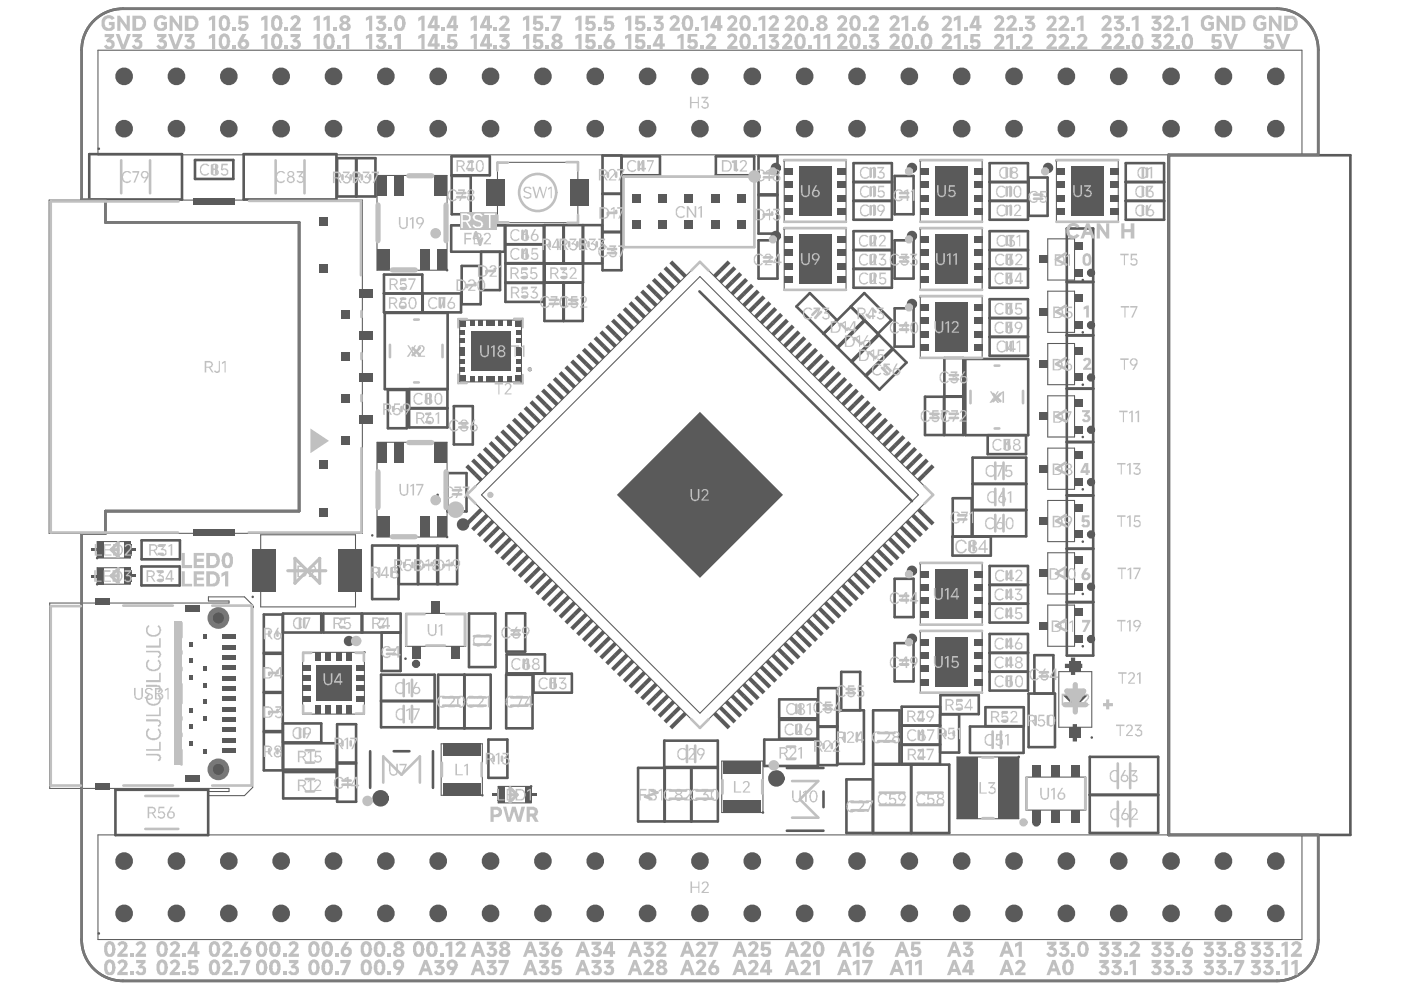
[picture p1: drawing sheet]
<svg xmlns="http://www.w3.org/2000/svg" width="297mm" height="210mm" viewBox="0 0 297 210" stroke-linecap="round" stroke-linejoin="round" font-family="sans-serif">
<path d="M102.1 104.9l46.3-46.3 46.3 46.3-46.3 46.3z" fill="none" stroke="#5a5a5a" stroke-width=".22"/>
<g fill="#5a5a5a">
<path d="M195.1 121.1h1.8v1.3h-1.8z"/>
<path d="M195.1 123.9h1.8v1.4h-1.8z"/>
<path d="M195.1 126.7h1.8v1.4h-1.8z"/>
<path d="M195.1 129.6h1.8v1.3h-1.8z"/>
<path d="M206.5 129.6h1.7v1.3h-1.7z"/>
<path d="M206.5 126.7h1.7v1.4h-1.7z"/>
<path d="M206.5 123.9h1.7v1.4h-1.7z"/>
<path d="M206.5 121.1h1.7v1.3h-1.7z"/>
<path d="M198.2 120.8h7v10.4h-7z"/>
<path d="M87.3 137.7h1.8v2h-1.8z"/>
<path d="M87.3 137h1.8v.7h-1.8z"/>
<path d="M95.6 137.7h1.8v2h-1.8z"/>
<path d="M95.6 137h1.8v.7h-1.8z"/>
<path d="M91.5 127.4h1.7v2h-1.7z"/>
<path d="M91.5 129.4h1.7v.7h-1.7z"/>
<path d="M99.9 70.3h8.3v8.3h-8.3z"/>
<path d="M97.7 68.1h1.1v1.1h-1.1z"/>
<path d="M109.3 68.1h1v1.1h-1z"/>
<path d="M109.3 79.7h1v1.1h-1z"/>
<path d="M97.7 79.7h1.1v1.1h-1.1z"/>
<path d="M103.1 67.9h1.8v1.1h-1.8z"/>
<path d="M109.5 73.6h1.1v1.7h-1.1z"/>
<path d="M103.1 79.9h1.8v1.1h-1.8z"/>
<path d="M97.5 73.6h1v1.7h-1z"/>
<path d="M97.5 70.1h1v.8h-1z"/>
<path d="M97.5 71.8h1v.9h-1z"/>
<path d="M97.5 76.2h1v.8h-1z"/>
<path d="M97.5 77.9h1v.9h-1z"/>
<path d="M109.5 77.9h1.1v.9h-1.1z"/>
<path d="M109.5 76.2h1.1v.8h-1.1z"/>
<path d="M109.5 71.8h1.1v.9h-1.1z"/>
<path d="M109.5 70.1h1.1v.8h-1.1z"/>
<path d="M107.5 79.9h.9v1.1h-.9z"/>
<path d="M105.8 79.9h.8v1.1h-.8z"/>
<path d="M101.4 79.9h.9v1.1h-.9z"/>
<path d="M99.6 79.9h.9v1.1h-.9z"/>
<path d="M99.6 67.9h.9v1.1h-.9z"/>
<path d="M101.4 67.9h.9v1.1h-.9z"/>
<path d="M105.8 67.9h.8v1.1h-.8z"/>
<path d="M107.5 67.9h.9v1.1h-.9z"/>
<path d="M169.3 49.8h7v10.5h-7z"/>
<path d="M177.6 50.1h1.8v1.3h-1.8z"/>
<path d="M177.6 52.9h1.8v1.4h-1.8z"/>
<path d="M177.6 55.8h1.8v1.3h-1.8z"/>
<path d="M177.6 58.6h1.8v1.3h-1.8z"/>
<path d="M166.3 58.6h1.7v1.3h-1.7z"/>
<path d="M166.3 55.8h1.7v1.3h-1.7z"/>
<path d="M166.3 52.9h1.7v1.4h-1.7z"/>
<path d="M166.3 50.1h1.7v1.3h-1.7z"/>
<path d="M195.1 64.5h1.8v1.4h-1.8z"/>
<path d="M195.1 67.3h1.8v1.4h-1.8z"/>
<path d="M195.1 70.2h1.8v1.3h-1.8z"/>
<path d="M195.1 73h1.8v1.4h-1.8z"/>
<path d="M206.5 73h1.7v1.4h-1.7z"/>
<path d="M206.5 70.2h1.7v1.3h-1.7z"/>
<path d="M206.5 67.3h1.7v1.4h-1.7z"/>
<path d="M206.5 64.5h1.7v1.4h-1.7z"/>
<path d="M198.2 64.2h7v10.5h-7z"/>
<path d="M195.1 35.7h1.8v1.3h-1.8z"/>
<path d="M195.1 38.5h1.8v1.4h-1.8z"/>
<path d="M195.1 41.3h1.8v1.4h-1.8z"/>
<path d="M195.1 44.2h1.8v1.3h-1.8z"/>
<path d="M206.5 44.2h1.7v1.3h-1.7z"/>
<path d="M206.5 41.3h1.7v1.4h-1.7z"/>
<path d="M206.5 38.5h1.7v1.4h-1.7z"/>
<path d="M206.5 35.7h1.7v1.3h-1.7z"/>
<path d="M198.2 35.4h7v10.4h-7z"/>
<path d="M195.1 50.1h1.8v1.3h-1.8z"/>
<path d="M195.1 52.9h1.8v1.4h-1.8z"/>
<path d="M195.1 55.8h1.8v1.3h-1.8z"/>
<path d="M195.1 58.6h1.8v1.3h-1.8z"/>
<path d="M206.5 58.6h1.7v1.3h-1.7z"/>
<path d="M206.5 55.8h1.7v1.3h-1.7z"/>
<path d="M206.5 52.9h1.7v1.4h-1.7z"/>
<path d="M206.5 50.1h1.7v1.3h-1.7z"/>
<path d="M198.2 49.8h7v10.5h-7z"/>
<path d="M83.6 93.8h2v4.3h-2z"/>
<path d="M80.1 93.8h2v4.3h-2z"/>
<path d="M92.7 109.5h1.9v4.4h-1.9z"/>
<path d="M89.2 109.5h1.9v4.4h-1.9z"/>
<path d="M79.9 109.5h2.7v4.4h-2.7z"/>
<path d="M92.2 93.8h2.6v4.3h-2.6z"/>
<path d="M195.1 135.5h1.8v1.3h-1.8z"/>
<path d="M195.1 138.3h1.8v1.4h-1.8z"/>
<path d="M195.1 141.2h1.8v1.3h-1.8z"/>
<path d="M195.1 144h1.8v1.4h-1.8z"/>
<path d="M206.5 144h1.7v1.4h-1.7z"/>
<path d="M206.5 141.2h1.7v1.3h-1.7z"/>
<path d="M206.5 138.3h1.7v1.4h-1.7z"/>
<path d="M206.5 135.5h1.7v1.3h-1.7z"/>
<path d="M198.2 135.2h7v10.5h-7z"/>
<path d="M166.3 35.7h1.7v1.3h-1.7z"/>
<path d="M166.3 38.5h1.7v1.4h-1.7z"/>
<path d="M166.3 41.3h1.7v1.4h-1.7z"/>
<path d="M166.3 44.2h1.7v1.3h-1.7z"/>
<path d="M177.6 44.2h1.8v1.3h-1.8z"/>
<path d="M177.6 41.3h1.8v1.4h-1.8z"/>
<path d="M177.6 38.5h1.8v1.4h-1.8z"/>
<path d="M177.6 35.7h1.8v1.3h-1.8z"/>
<path d="M169.3 35.4h7v10.4h-7z"/>
<path d="M224 35.7h1.7v1.3h-1.7z"/>
<path d="M224 38.5h1.7v1.3h-1.7z"/>
<path d="M224 41.3h1.7v1.4h-1.7z"/>
<path d="M224 44.2h1.7v1.3h-1.7z"/>
<path d="M235.3 44.2h1.8v1.3h-1.8z"/>
<path d="M235.3 41.3h1.8v1.4h-1.8z"/>
<path d="M235.3 38.5h1.8v1.3h-1.8z"/>
<path d="M235.3 35.7h1.8v1.3h-1.8z"/>
<path d="M227 35.4h7v10.4h-7z"/>
<path d="M130.8 104.9l17.6-17.6 17.6 17.6-17.6 17.6z"/>
<path d="M100.5 100.9l.6-.6 1.3 1.3-.6 .6z"/>
<path d="M98.7 99.1l.6-.7 1.8 1.9-.6 .6z"/>
<path d="M101.7 99.6l.6-.6 1.3 1.3-.6 .6z"/>
<path d="M99.9 97.8l.6-.6 1.9 1.9-.6 .6z"/>
<path d="M103 98.4l.6-.6 1.3 1.3-.6 .6z"/>
<path d="M101.1 96.6l.6-.6 1.9 1.8-.6 .6z"/>
<path d="M104.2 97.2l.6-.6 1.3 1.3-.6 .6z"/>
<path d="M102.4 95.3l.6-.6 1.8 1.9-.6 .6z"/>
<path d="M105.4 95.9l.6-.6 1.3 1.3-.6 .6z"/>
<path d="M103.6 94.1l.6-.6 1.9 1.9-.6 .6z"/>
<path d="M106.7 94.7l.6-.6 1.3 1.3-.6 .6z"/>
<path d="M104.8 92.9l.6-.6 1.9 1.8-.6 .6z"/>
<path d="M107.9 93.5l.6-.6 1.3 1.3-.6 .6z"/>
<path d="M106.1 91.6l.6-.6 1.8 1.9-.6 .6z"/>
<path d="M109.1 92.2l.6-.6 1.3 1.3-.6 .6z"/>
<path d="M107.9 89.8l1.9 1.9-.6 .6-1.9-1.9z"/>
<path d="M111 90.4l1.3 1.3-.6 .6-1.3-1.3z"/>
<path d="M108.6 89.2l.6-.6 1.8 1.8-.6 .6z"/>
<path d="M111.6 89.8l.6-.6 1.3 1.3-.6 .6z"/>
<path d="M109.8 87.9l.6-.6 1.8 1.9-.6 .6z"/>
<path d="M112.8 88.5l.7-.6 1.2 1.3-.6 .6z"/>
<path d="M111 86.7l.6-.6 1.9 1.9-.6 .6z"/>
<path d="M114.1 87.3l.6-.6 1.3 1.3-.6 .6z"/>
<path d="M112.3 85.5l.6-.6 1.8 1.8-.6 .6z"/>
<path d="M115.3 86.1l.6-.7 1.3 1.3-.6 .6z"/>
<path d="M113.5 84.2l.6-.6 1.9 1.9-.6 .6z"/>
<path d="M116.6 84.8l.6-.6 1.3 1.3-.6 .6z"/>
<path d="M114.7 83l.6-.6 1.9 1.8-.6 .6z"/>
<path d="M117.8 83.6l.6-.6 1.3 1.3-.6 .6z"/>
<path d="M116 81.8l.6-.6 1.8 1.8-.6 .6z"/>
<path d="M119 82.3l.6-.6 1.3 1.3-.6 .6z"/>
<path d="M117.2 80.5l.6-.6 1.9 1.9-.6 .6z"/>
<path d="M120.3 81.1l.6-.6 1.3 1.3-.6 .6z"/>
<path d="M119 78.7l1.9 1.8-.6 .6-1.9-1.8z"/>
<path d="M122.1 79.3l1.3 1.3-.6 .6-1.3-1.3z"/>
<path d="M119.7 78.1l.6-.6 1.8 1.8-.6 .6z"/>
<path d="M122.7 78.6l.6-.6 1.3 1.3-.6 .6z"/>
<path d="M120.9 76.8l.6-.6 1.9 1.9-.6 .6z"/>
<path d="M124 77.4l.6-.6 1.3 1.3-.6 .6z"/>
<path d="M122.1 75.6l.6-.6 1.9 1.8-.6 .6z"/>
<path d="M125.2 76.2l.6-.6 1.3 1.3-.6 .6z"/>
<path d="M123.4 74.3l.6-.6 1.8 1.9-.6 .6z"/>
<path d="M126.4 74.9l.6-.6 1.3 1.3-.6 .6z"/>
<path d="M124.6 73.1l.6-.6 1.9 1.9-.6 .6z"/>
<path d="M127.7 73.7l.6-.6 1.3 1.3-.6 .6z"/>
<path d="M125.9 71.9l.6-.6 1.8 1.8-.6 .6z"/>
<path d="M128.9 72.5l.6-.6 1.3 1.3-.6 .6z"/>
<path d="M127.1 70.6l.6-.6 1.8 1.9-.6 .6z"/>
<path d="M130.1 71.2l.7-.6 1.3 1.3-.7 .6z"/>
<path d="M128.3 69.4l.6-.6 1.9 1.9-.6 .6z"/>
<path d="M131.4 70l.6-.6 1.3 1.3-.6 .6z"/>
<path d="M130.2 67.6l1.8 1.8-.6 .6-1.8-1.8z"/>
<path d="M133.2 68.2l1.3 1.3-.6 .6-1.3-1.3z"/>
<path d="M130.8 66.9l.6-.6 1.9 1.9-.6 .6z"/>
<path d="M133.9 67.5l.6-.6 1.3 1.3-.6 .6z"/>
<path d="M132 65.7l.6-.6 1.9 1.9-.6 .6z"/>
<path d="M135.1 66.3l.6-.6 1.3 1.3-.6 .6z"/>
<path d="M133.3 64.5l.6-.6 1.8 1.8-.6 .6z"/>
<path d="M136.3 65.1l.6-.6 1.3 1.2-.6 .7z"/>
<path d="M134.5 63.2l.6-.6 1.9 1.9-.6 .6z"/>
<path d="M137.6 63.8l.6-.6 1.3 1.3-.6 .6z"/>
<path d="M135.7 62l.6-.6 1.9 1.8-.6 .7z"/>
<path d="M138.8 62.6l.6-.6 1.3 1.3-.6 .6z"/>
<path d="M137 60.8l.6-.6 1.8 1.8-.6 .6z"/>
<path d="M140 61.3l.6-.6 1.3 1.3-.6 .6z"/>
<path d="M138.2 59.5l.6-.6 1.9 1.9-.6 .6z"/>
<path d="M141.3 60.1l.6-.6 1.3 1.3-.6 .6z"/>
<path d="M139.5 58.3l.6-.6 1.8 1.8-.6 .6z"/>
<path d="M142.5 58.9l.6-.6 1.3 1.3-.6 .6z"/>
<path d="M141.3 56.5l1.8 1.8-.6 .6-1.8-1.8z"/>
<path d="M144.3 57l1.3 1.3-.6 .6-1.3-1.3z"/>
<path d="M141.9 55.8l.6-.6 1.9 1.9-.6 .6z"/>
<path d="M151.2 58.3l1.3-1.3 .6 .6-1.3 1.3z"/>
<path d="M152.4 57.1l1.9-1.9 .6 .6-1.9 1.9z"/>
<path d="M152.4 59.6l1.3-1.3 .6 .6-1.3 1.3z"/>
<path d="M153.7 58.3l1.8-1.8 .6 .6-1.8 1.8z"/>
<path d="M153.6 60.8l1.3-1.3 .6 .6-1.3 1.3z"/>
<path d="M154.9 59.5l1.9-1.8 .6 .6-1.9 1.8z"/>
<path d="M154.9 62l1.3-1.3 .6 .6-1.3 1.3z"/>
<path d="M156.1 60.8l1.9-1.9 .6 .6-1.9 1.9z"/>
<path d="M156.1 63.3l1.3-1.3 .6 .6-1.3 1.3z"/>
<path d="M157.4 62l1.8-1.8 .6 .6-1.8 1.8z"/>
<path d="M157.3 64.5l1.3-1.3 .6 .6-1.3 1.3z"/>
<path d="M158.6 63.2l1.9-1.8 .6 .6-1.9 1.9z"/>
<path d="M159.9 64.5l.6 .6-1.3 1.3-.6-.7z"/>
<path d="M159.8 64.5l1.9-1.9 .6 .6-1.9 1.9z"/>
<path d="M159.8 67l1.3-1.3 .6 .6-1.3 1.3z"/>
<path d="M161.1 65.7l1.8-1.8 .6 .6-1.8 1.8z"/>
<path d="M162.3 66.9l.6 .6-1.2 1.3-.7-.6z"/>
<path d="M162.3 67l1.9-1.9 .6 .6-1.9 1.9z"/>
<path d="M162.3 69.5l1.3-1.3 .6 .6-1.3 1.3z"/>
<path d="M163.6 68.2l1.8-1.9 .6 .6-1.8 1.9z"/>
<path d="M163.5 70.7l1.3-1.3 .6 .6-1.3 1.3z"/>
<path d="M164.8 69.4l1.8-1.8 .6 .6-1.8 1.8z"/>
<path d="M164.8 71.9l1.3-1.3 .6 .6-1.3 1.3z"/>
<path d="M166 70.7l1.9-1.9 .6 .6-1.9 1.9z"/>
<path d="M166 73.2l1.3-1.3 .6 .6-1.3 1.3z"/>
<path d="M167.3 71.9l1.8-1.9 .6 .6-1.8 1.9z"/>
<path d="M167.2 74.4l1.3-1.3 .6 .6-1.3 1.3z"/>
<path d="M168.5 73.1l1.8-1.8 .7 .6-1.9 1.8z"/>
<path d="M168.5 75.6l1.3-1.3 .6 .6-1.3 1.3z"/>
<path d="M169.7 74.4l1.9-1.9 .6 .6-1.9 1.9z"/>
<path d="M171 75.6l.6 .6-1.3 1.3-.6-.6z"/>
<path d="M171 75.6l1.8-1.9 .6 .6-1.8 1.9z"/>
<path d="M170.9 78.1l1.3-1.3 .6 .6-1.3 1.3z"/>
<path d="M172.2 76.8l1.9-1.8 .6 .6-1.9 1.8z"/>
<path d="M173.5 78l.6 .6-1.3 1.3-.6-.6z"/>
<path d="M173.4 78.1l1.9-1.9 .6 .6-1.9 1.9z"/>
<path d="M173.4 80.6l1.3-1.3 .6 .6-1.3 1.3z"/>
<path d="M174.7 79.3l1.8-1.8 .6 .6-1.8 1.8z"/>
<path d="M174.6 81.8l1.3-1.3 .6 .6-1.3 1.3z"/>
<path d="M175.9 80.5l1.9-1.8 .6 .6-1.9 1.8z"/>
<path d="M175.9 83l1.3-1.3 .6 .6-1.3 1.3z"/>
<path d="M177.1 81.8l1.9-1.9 .6 .6-1.9 1.9z"/>
<path d="M177.1 84.3l1.3-1.3 .6 .6-1.3 1.3z"/>
<path d="M178.4 83l1.8-1.8 .6 .6-1.8 1.8z"/>
<path d="M178.4 85.5l1.2-1.3 .7 .6-1.3 1.3z"/>
<path d="M179.6 84.2l1.9-1.8 .6 .6-1.9 1.8z"/>
<path d="M179.6 86.7l1.3-1.3 .6 .7-1.3 1.2z"/>
<path d="M180.9 85.5l1.8-1.9 .6 .6-1.8 1.9z"/>
<path d="M180.8 88l1.3-1.3 .6 .6-1.3 1.3z"/>
<path d="M182.1 86.7l1.8-1.8 .6 .6-1.8 1.8z"/>
<path d="M182.1 89.2l1.3-1.3 .6 .6-1.3 1.3z"/>
<path d="M183.3 88l1.9-1.9 .6 .6-1.9 1.9z"/>
<path d="M184.6 89.2l.6 .6-1.3 1.3-.6-.6z"/>
<path d="M184.6 89.2l1.8-1.9 .6 .6-1.8 1.9z"/>
<path d="M184.5 91.7l1.3-1.3 .6 .6-1.3 1.3z"/>
<path d="M187.7 88.6l.6 .6-1.9 1.8-.6-.6z"/>
<path d="M185.8 92.9l1.3-1.3 .6 .6-1.3 1.3z"/>
<path d="M187 91.7l1.9-1.9 .6 .6-1.9 1.9z"/>
<path d="M187 94.2l1.3-1.3 .6 .6-1.3 1.3z"/>
<path d="M188.3 92.9l1.8-1.9 .6 .6-1.8 1.9z"/>
<path d="M188.2 95.4l1.3-1.3 .6 .6-1.3 1.3z"/>
<path d="M189.5 94.1l1.9-1.8 .6 .6-1.9 1.8z"/>
<path d="M189.5 96.6l1.3-1.3 .6 .6-1.3 1.3z"/>
<path d="M190.7 95.4l1.9-1.9 .6 .6-1.9 1.9z"/>
<path d="M190.7 97.9l1.3-1.3 .6 .6-1.3 1.3z"/>
<path d="M192 96.6l1.8-1.9 .6 .6-1.8 1.9z"/>
<path d="M191.9 99.1l1.3-1.3 .6 .6-1.3 1.3z"/>
<path d="M193.2 97.8l1.9-1.8 .6 .6-1.9 1.8z"/>
<path d="M193.2 100.3l1.3-1.3 .6 .6-1.3 1.3z"/>
<path d="M194.4 99.1l1.9-1.9 .6 .6-1.8 1.9z"/>
<path d="M194.4 101.6l1.3-1.3 .6 .6-1.3 1.3z"/>
<path d="M195.7 100.3l1.8-1.9 .6 .7-1.8 1.8z"/>
<path d="M194.4 108.3l.6-.6 1.3 1.3-.6 .6z"/>
<path d="M195.7 109.6l.6-.7 1.8 1.9-.6 .6z"/>
<path d="M193.8 108.9l1.3 1.3-.6 .6-1.3-1.3z"/>
<path d="M194.4 110.8l.7-.6 1.8 1.8-.6 .6z"/>
<path d="M191.9 110.8l.6-.6 1.3 1.2-.6 .7z"/>
<path d="M193.2 112l.6-.6 1.9 1.9-.6 .6z"/>
<path d="M190.7 112l.6-.6 1.3 1.3-.6 .6z"/>
<path d="M192 113.3l.6-.6 1.8 1.8-.6 .6z"/>
<path d="M189.5 113.2l.6-.6 1.3 1.3-.6 .6z"/>
<path d="M190.7 114.5l.6-.6 1.9 1.8-.6 .6z"/>
<path d="M188.2 114.5l.6-.6 1.3 1.3-.6 .6z"/>
<path d="M189.5 115.7l.6-.6 1.9 1.9-.6 .6z"/>
<path d="M187 115.7l.6-.6 1.3 1.3-.6 .6z"/>
<path d="M188.3 117l.6-.6 1.8 1.8-.6 .6z"/>
<path d="M185.8 116.9l.6-.6 1.3 1.3-.6 .6z"/>
<path d="M187.6 117.6l1.9 1.8-.6 .6-1.9-1.8z"/>
<path d="M184.5 118.2l.6-.6 1.3 1.3-.6 .6z"/>
<path d="M185.8 119.4l.6-.6 1.9 1.9-.6 .6z"/>
<path d="M183.3 119.4l.6-.6 1.3 1.3-.6 .6z"/>
<path d="M185.2 120.1l1.8 1.8-.6 .6-1.8-1.8z"/>
<path d="M182.7 120l1.3 1.3-.6 .6-1.3-1.3z"/>
<path d="M183.3 121.9l.6-.6 1.9 1.9-.6 .6z"/>
<path d="M180.8 121.9l.6-.6 1.3 1.3-.6 .6z"/>
<path d="M182.7 122.5l1.8 1.9-.6 .6-1.8-1.9z"/>
<path d="M179.6 123.1l.6-.6 1.3 1.3-.6 .6z"/>
<path d="M180.9 124.4l.6-.6 1.8 1.8-.6 .6z"/>
<path d="M178.4 124.3l.6-.6 1.3 1.3-.7 .6z"/>
<path d="M179.6 125.6l.6-.6 1.9 1.9-.6 .6z"/>
<path d="M177.1 125.6l.6-.6 1.3 1.3-.6 .6z"/>
<path d="M178.4 126.8l.6-.6 1.8 1.9-.6 .6z"/>
<path d="M175.9 126.8l.6-.6 1.3 1.3-.6 .6z"/>
<path d="M177.1 128.1l.6-.6 1.9 1.8-.6 .6z"/>
<path d="M174.6 128l.6-.6 1.3 1.3-.6 .6z"/>
<path d="M175.9 129.3l.6-.6 1.9 1.9-.6 .6z"/>
<path d="M173.4 129.3l.6-.6 1.3 1.3-.6 .6z"/>
<path d="M174.7 130.5l.6-.6 1.8 1.9-.6 .6z"/>
<path d="M172.2 130.5l.6-.6 1.3 1.3-.6 .6z"/>
<path d="M173.4 131.8l.6-.6 1.9 1.8-.6 .6z"/>
<path d="M171.5 131.2l1.3 1.2-.6 .6-1.3-1.2z"/>
<path d="M172.2 133l.6-.6 1.9 1.9-.6 .6z"/>
<path d="M169.7 133l.6-.6 1.3 1.3-.6 .6z"/>
<path d="M171.6 133.7l1.8 1.8-.6 .6-1.8-1.8z"/>
<path d="M168.5 134.2l.6-.6 1.3 1.3-.6 .6z"/>
<path d="M169.7 135.5l.6-.6 1.9 1.8-.6 .6z"/>
<path d="M167.2 135.5l.6-.6 1.3 1.3-.6 .6z"/>
<path d="M168.5 136.7l.6-.6 1.9 1.9-.7 .6z"/>
<path d="M166.6 136.1l1.3 1.3-.6 .6-1.3-1.3z"/>
<path d="M167.3 138l.6-.6 1.8 1.8-.6 .6z"/>
<path d="M164.8 137.9l.6-.6 1.3 1.3-.6 .6z"/>
<path d="M166 139.2l.6-.6 1.9 1.8-.6 .6z"/>
<path d="M163.5 139.2l.6-.6 1.3 1.3-.6 .6z"/>
<path d="M164.8 140.4l.6-.6 1.8 1.9-.6 .6z"/>
<path d="M162.3 140.4l.6-.6 1.3 1.3-.6 .6z"/>
<path d="M163.6 141.7l.6-.6 1.8 1.8-.6 .6z"/>
<path d="M161 141.6l.7-.6 1.2 1.3-.6 .6z"/>
<path d="M162.3 142.9l.6-.6 1.9 1.8-.6 .7z"/>
<path d="M159.8 142.9l.6-.6 1.3 1.3-.6 .6z"/>
<path d="M161.1 144.1l.6-.6 1.8 1.9-.6 .6z"/>
<path d="M158.6 144.1l.6-.6 1.3 1.3-.6 .6z"/>
<path d="M160.4 144.8l1.9 1.8-.6 .6-1.9-1.8z"/>
<path d="M157.3 145.3l.6-.6 1.3 1.3-.6 .6z"/>
<path d="M158.6 146.6l.6-.6 1.9 1.9-.6 .6z"/>
<path d="M156.1 146.6l.6-.6 1.3 1.3-.6 .6z"/>
<path d="M157.4 147.8l.6-.6 1.8 1.9-.6 .6z"/>
<path d="M155.5 147.2l1.3 1.3-.6 .6-1.3-1.3z"/>
<path d="M156.1 149.1l.6-.6 1.9 1.8-.6 .6z"/>
<path d="M153.6 149l.6-.6 1.3 1.3-.6 .6z"/>
<path d="M154.9 150.3l.6-.6 1.9 1.9-.6 .6z"/>
<path d="M152.4 150.3l.6-.6 1.3 1.3-.6 .6z"/>
<path d="M153.7 151.5l.6-.6 1.8 1.9-.6 .6z"/>
<path d="M151.2 151.5l.6-.6 1.3 1.3-.6 .6z"/>
<path d="M152.4 152.8l.6-.6 1.9 1.8-.6 .6z"/>
<path d="M143.7 152.2l1.3-1.3 .6 .6-1.3 1.3z"/>
<path d="M141.9 154l1.9-1.8 .6 .6-1.9 1.8z"/>
<path d="M143.8 149.7l.6 .6-1.3 1.3-.6-.6z"/>
<path d="M140.7 152.8l1.8-1.9 .6 .6-1.8 1.9z"/>
<path d="M141.3 149.7l1.3-1.3 .6 .6-1.3 1.3z"/>
<path d="M139.5 151.6l1.8-1.9 .6 .6-1.8 1.9z"/>
<path d="M141.3 147.2l.6 .6-1.3 1.3-.6-.6z"/>
<path d="M138.2 150.3l1.9-1.8 .6 .6-1.9 1.8z"/>
<path d="M138.8 147.3l1.3-1.3 .6 .6-1.3 1.3z"/>
<path d="M137 149.1l1.8-1.9 .6 .6-1.8 1.9z"/>
<path d="M137.6 146l1.3-1.3 .6 .6-1.3 1.3z"/>
<path d="M135.7 147.9l1.9-1.9 .6 .6-1.9 1.9z"/>
<path d="M136.3 144.8l1.3-1.3 .6 .6-1.3 1.3z"/>
<path d="M134.5 146.6l1.9-1.8 .6 .6-1.9 1.8z"/>
<path d="M135.1 143.6l1.3-1.3 .6 .6-1.3 1.3z"/>
<path d="M133.3 145.4l1.8-1.9 .6 .6-1.8 1.9z"/>
<path d="M135.2 141l.6 .6-1.3 1.3-.6-.6z"/>
<path d="M132 144.1l1.9-1.8 .6 .6-1.9 1.9z"/>
<path d="M132.6 141.1l1.3-1.3 .6 .6-1.3 1.3z"/>
<path d="M130.8 142.9l1.9-1.8 .6 .6-1.9 1.8z"/>
<path d="M132.7 138.6l.6 .6-1.3 1.3-.6-.6z"/>
<path d="M129.6 141.7l1.8-1.9 .6 .6-1.8 1.9z"/>
<path d="M130.1 138.6l1.3-1.3 .7 .6-1.3 1.3z"/>
<path d="M128.3 140.4l1.9-1.8 .6 .6-1.9 1.8z"/>
<path d="M130.2 136.1l.6 .6-1.3 1.3-.6-.6z"/>
<path d="M127.1 139.2l1.8-1.8 .6 .6-1.8 1.8z"/>
<path d="M127.7 136.2l1.3-1.3 .6 .6-1.3 1.3z"/>
<path d="M125.9 138l1.8-1.9 .6 .6-1.8 1.9z"/>
<path d="M126.4 134.9l1.3-1.3 .6 .6-1.3 1.3z"/>
<path d="M124.6 136.7l1.9-1.8 .6 .6-1.9 1.8z"/>
<path d="M125.2 133.7l1.3-1.3 .6 .6-1.3 1.3z"/>
<path d="M123.4 135.5l1.8-1.8 .6 .6-1.8 1.8z"/>
<path d="M124 132.4l1.3-1.2 .6 .6-1.3 1.2z"/>
<path d="M122.1 134.3l1.9-1.9 .6 .6-1.9 1.9z"/>
<path d="M124 129.9l.6 .6-1.3 1.3-.6-.6z"/>
<path d="M120.9 133l1.9-1.8 .6 .6-1.9 1.8z"/>
<path d="M121.5 130l1.3-1.3 .6 .6-1.3 1.3z"/>
<path d="M119.7 131.8l1.8-1.9 .6 .6-1.8 1.9z"/>
<path d="M121.6 127.4l.6 .6-1.3 1.3-.6-.6z"/>
<path d="M118.4 130.6l1.9-1.9 .6 .6-1.9 1.9z"/>
<path d="M119 127.5l1.3-1.3 .6 .6-1.3 1.3z"/>
<path d="M117.2 129.3l1.9-1.8 .6 .6-1.9 1.8z"/>
<path d="M119.1 125l.6 .6-1.3 1.3-.6-.6z"/>
<path d="M116 128.1l1.8-1.9 .6 .6-1.8 1.9z"/>
<path d="M116.6 125l1.3-1.3 .6 .6-1.3 1.3z"/>
<path d="M114.7 126.9l1.9-1.9 .6 .6-1.9 1.9z"/>
<path d="M115.3 123.8l1.3-1.3 .6 .6-1.3 1.3z"/>
<path d="M113.5 125.6l1.9-1.8 .6 .6-1.9 1.8z"/>
<path d="M114.1 122.6l1.3-1.3 .6 .6-1.3 1.3z"/>
<path d="M112.3 124.4l1.8-1.9 .6 .6-1.8 1.9z"/>
<path d="M112.8 121.3l1.3-1.3 .6 .6-1.2 1.3z"/>
<path d="M111 123.2l1.9-1.9 .6 .6-1.9 1.9z"/>
<path d="M111.6 120.1l1.3-1.3 .6 .6-1.3 1.3z"/>
<path d="M109.8 121.9l1.8-1.8 .6 .6-1.8 1.8z"/>
<path d="M110.4 118.9l1.3-1.3 .6 .6-1.3 1.3z"/>
<path d="M108.6 120.7l1.8-1.9 .6 .6-1.8 1.9z"/>
<path d="M109.1 117.6l1.3-1.3 .6 .6-1.3 1.3z"/>
<path d="M107.3 119.4l1.9-1.8 .6 .6-1.9 1.8z"/>
<path d="M107.9 116.4l1.3-1.3 .6 .6-1.3 1.3z"/>
<path d="M106.1 118.2l1.8-1.8 .6 .6-1.8 1.8z"/>
<path d="M108 113.9l.6 .6-1.3 1.3-.6-.6z"/>
<path d="M104.8 117l1.9-1.9 .6 .6-1.9 1.9z"/>
<path d="M105.4 113.9l1.3-1.3 .6 .6-1.3 1.3z"/>
<path d="M103.6 115.7l1.9-1.8 .6 .6-1.9 1.8z"/>
<path d="M104.2 112.7l1.3-1.3 .6 .6-1.3 1.3z"/>
<path d="M102.4 114.5l1.8-1.8 .6 .6-1.8 1.8z"/>
<path d="M103 111.4l1.3-1.2 .6 .6-1.3 1.3z"/>
<path d="M101.1 113.3l1.9-1.9 .6 .6-1.9 1.9z"/>
<path d="M101.7 110.2l1.3-1.3 .6 .6-1.3 1.3z"/>
<path d="M99.9 112l1.9-1.8 .6 .6-1.9 1.8z"/>
<path d="M100.5 109l1.3-1.3 .6 .6-1.3 1.3z"/>
<path d="M98.7 110.8l1.8-1.9 .6 .7-1.8 1.8z"/>
<path d="M221.7 54.2h.5v1.6h-.5z"/>
<path d="M220.4 54.2h1.3v1.6h-1.3z"/>
<path d="M227.8 51.4h.5v1.5h-.5z"/>
<path d="M228.3 51.4h1.3v1.5h-1.3z"/>
<path d="M227.8 57.1h.5v1.5h-.5z"/>
<path d="M228.3 57.1h1.3v1.5h-1.3z"/>
<path d="M67 141.1h7.4v7.5h-7.4z"/>
<path d="M73.4 138.3h1.1v1.8h-1.1z"/>
<path d="M71.3 138.3h1v1.8h-1z"/>
<path d="M69.1 138.3h1.1v1.8h-1.1z"/>
<path d="M66.9 138.3h1.1v1.8h-1.1z"/>
<path d="M64.2 141h1.7v1.1h-1.7z"/>
<path d="M64.2 143.2h1.7v1.1h-1.7z"/>
<path d="M64.2 145.4h1.7v1.1h-1.7z"/>
<path d="M64.2 147.6h1.7v1.1h-1.7z"/>
<path d="M66.9 149.7h1.1v1.7h-1.1z"/>
<path d="M69.1 149.7h1.1v1.7h-1.1z"/>
<path d="M71.3 149.7h1v1.7h-1z"/>
<path d="M73.4 149.7h1.1v1.7h-1.1z"/>
<path d="M75.5 147.6h1.8v1.1h-1.8z"/>
<path d="M75.5 145.4h1.8v1.1h-1.8z"/>
<path d="M75.5 143.2h1.8v1.1h-1.8z"/>
<path d="M75.5 141h1.8v1.1h-1.8z"/>
<path d="M53.6 116.5h5v9h-5z"/>
<path d="M71.8 116.5h4.9v9h-4.9z"/>
<path d="M221.7 65.3h.5v1.6h-.5z"/>
<path d="M220.4 65.3h1.3v1.6h-1.3z"/>
<path d="M227.8 62.5h.5v1.5h-.5z"/>
<path d="M228.3 62.5h1.3v1.5h-1.3z"/>
<path d="M227.8 68.2h.5v1.5h-.5z"/>
<path d="M228.3 68.2h1.3v1.5h-1.3z"/>
<path d="M47.2 158.6h2.8v.9h-2.8z"/>
<path d="M47.2 156.5h2.8v.8h-2.8z"/>
<path d="M47.2 154.3h2.8v.9h-2.8z"/>
<path d="M47.2 152.1h2.8v.9h-2.8z"/>
<path d="M47.2 149.9h2.8v.9h-2.8z"/>
<path d="M47.2 147.7h2.8v.9h-2.8z"/>
<path d="M47.2 145.5h2.8v.9h-2.8z"/>
<path d="M47.2 143.4h2.8v.8h-2.8z"/>
<path d="M47.2 141.2h2.8v.9h-2.8z"/>
<path d="M47.2 139h2.8v.9h-2.8z"/>
<path d="M47.2 136.8h2.8v.9h-2.8z"/>
<path d="M47.2 134.5h2.8v.8h-2.8z"/>
<path d="M39.3 128.4h3.1v1.3h-3.1z"/>
<path d="M20.1 126.8h3.1v1.3h-3.1z"/>
<path d="M20.1 166h3.1v1.3h-3.1z"/>
<path d="M43.1 134.4h.7v.9h-.7z"/>
<path d="M43.1 144.9h.7v.9h-.7z"/>
<path d="M43.1 148.4h.7v.9h-.7z"/>
<path d="M43.1 141.4h.7v.9h-.7z"/>
<path d="M40.1 143.1h.6v.9h-.6z"/>
<path d="M40.1 139.7h.6v.8h-.6z"/>
<path d="M40.1 136.2h.6v.8h-.6z"/>
<path d="M40.1 150.1h.6v.9h-.6z"/>
<path d="M43.1 151.9h.7v.9h-.7z"/>
<path d="M40.1 153.6h.6v.9h-.6z"/>
<path d="M40.1 157.1h.6v.9h-.6z"/>
<path d="M43.1 158.9h.7v.8h-.7z"/>
<path d="M39.3 164.5h3.1v1.3h-3.1z"/>
<path d="M94 166h7.8v2.6h-7.8z"/>
<path d="M94 157.7h7.8v2.6h-7.8z"/>
<path d="M221.7 76.4h.5v1.6h-.5z"/>
<path d="M220.4 76.4h1.3v1.6h-1.3z"/>
<path d="M227.8 73.6h.5v1.5h-.5z"/>
<path d="M228.3 73.6h1.3v1.5h-1.3z"/>
<path d="M227.8 79.3h.5v1.5h-.5z"/>
<path d="M228.3 79.3h1.3v1.5h-1.3z"/>
<path d="M111.3 166.7h1.3v3.5h-1.3z"/>
<path d="M105.6 166.8h1.3v3.4h-1.3z"/>
<path d="M221.7 87.5h.5v1.6h-.5z"/>
<path d="M220.4 87.5h1.3v1.6h-1.3z"/>
<path d="M227.8 84.7h.5v1.5h-.5z"/>
<path d="M228.3 84.7h1.3v1.5h-1.3z"/>
<path d="M227.8 90.4h.5v1.5h-.5z"/>
<path d="M228.3 90.4h1.3v1.5h-1.3z"/>
<path d="M153.5 169.7h7.8v2.6h-7.8z"/>
<path d="M153.5 161.4h7.8v2.6h-7.8z"/>
<path d="M221.7 98.6h.5v1.5h-.5z"/>
<path d="M220.4 98.6h1.3v1.5h-1.3z"/>
<path d="M227.8 95.8h.5v1.5h-.5z"/>
<path d="M228.3 95.8h1.3v1.5h-1.3z"/>
<path d="M227.8 101.5h.5v1.5h-.5z"/>
<path d="M228.3 101.5h1.3v1.5h-1.3z"/>
<path d="M221.7 109.7h.5v1.5h-.5z"/>
<path d="M220.4 109.7h1.3v1.5h-1.3z"/>
<path d="M227.8 106.9h.5v1.5h-.5z"/>
<path d="M228.3 106.9h1.3v1.5h-1.3z"/>
<path d="M227.8 112.5h.5v1.6h-.5z"/>
<path d="M228.3 112.5h1.3v1.6h-1.3z"/>
<path d="M103.1 38h3.9v5.7h-3.9z"/>
<path d="M121 38h3.9v5.7h-3.9z"/>
<path d="M20.6 114.8h1.3v3.5h-1.3z"/>
<path d="M26.3 114.8h1.3v3.5h-1.3z"/>
<path d="M221.7 120.8h.5v1.5h-.5z"/>
<path d="M220.4 120.8h1.3v1.5h-1.3z"/>
<path d="M227.8 118h.5v1.5h-.5z"/>
<path d="M228.3 118h1.3v1.5h-1.3z"/>
<path d="M227.8 123.6h.5v1.6h-.5z"/>
<path d="M228.3 123.6h1.3v1.6h-1.3z"/>
<path d="M20.6 120.4h1.3v3.5h-1.3z"/>
<path d="M26.3 120.4h1.3v3.5h-1.3z"/>
<path d="M221.7 131.9h.5v1.5h-.5z"/>
<path d="M220.4 131.9h1.3v1.5h-1.3z"/>
<path d="M227.8 129.1h.5v1.5h-.5z"/>
<path d="M228.3 129.1h1.3v1.5h-1.3z"/>
<path d="M227.8 134.7h.5v1.6h-.5z"/>
<path d="M228.3 134.7h1.3v1.6h-1.3z"/>
<path d="M156.3 41.3h1.7v1.7h-1.7z"/>
<path d="M156.3 46.8h1.7v1.8h-1.7z"/>
<path d="M150.7 41.3h1.8v1.7h-1.8z"/>
<path d="M150.7 46.8h1.8v1.8h-1.8z"/>
<path d="M145.2 41.3h1.7v1.7h-1.7z"/>
<path d="M145.2 46.8h1.7v1.8h-1.7z"/>
<path d="M139.6 41.3h1.8v1.7h-1.8z"/>
<path d="M139.6 46.8h1.8v1.8h-1.8z"/>
<path d="M134.1 41.3h1.7v1.7h-1.7z"/>
<path d="M134.1 46.8h1.7v1.8h-1.7z"/>
<path d="M227.1 171.7h1.9v.6h-1.9z"/>
<path d="M222.9 171.7h1.9v.6h-1.9z"/>
<path d="M218.8 171.7h1.9v.6h-1.9z"/>
<path d="M218.8 164.2h1.9v.6h-1.9z"/>
<path d="M222.9 164.2h1.9v.6h-1.9z"/>
<path d="M218.8 172.3h1.9v2.1h-1.9z"/>
<path d="M222.9 172.3h1.9v2.1h-1.9z"/>
<path d="M227.1 172.3h1.9v2.1h-1.9z"/>
<path d="M227.1 164.2h1.9v.6h-1.9z"/>
<path d="M227.1 162.1h1.9v2.1h-1.9z"/>
<path d="M222.9 162.1h1.9v2.1h-1.9z"/>
<path d="M218.8 162.1h1.9v2.1h-1.9z"/>
<path d="M202.9 160.5h4.4v13.1h-4.4z"/>
<path d="M211.6 160.5h4.4v13.1h-4.4z"/>
<path d="M83.6 37.2h2v4.4h-2z"/>
<path d="M80.1 37.2h2v4.4h-2z"/>
<path d="M92.7 52.9h1.9v4.4h-1.9z"/>
<path d="M89.2 52.9h1.9v4.4h-1.9z"/>
<path d="M79.9 52.9h2.7v4.4h-2.7z"/>
<path d="M92.2 37.2h2.6v4.4h-2.6z"/>
<path d="M72.4 92.5h1.7v1.7h-1.7z"/>
<path d="M77.2 88h1.7v1.8h-1.7z"/>
<path d="M72.4 83.6h1.7v1.7h-1.7z"/>
<path d="M77.2 79.1h1.7v1.8h-1.7z"/>
<path d="M72.4 74.6h1.7v1.8h-1.7z"/>
<path d="M77.2 70.2h1.7v1.7h-1.7z"/>
<path d="M72.4 65.7h1.7v1.8h-1.7z"/>
<path d="M77.2 61.3h1.7v1.7h-1.7z"/>
<path d="M67.7 46h1.7v1.8h-1.7z"/>
<path d="M67.7 56h1.7v1.8h-1.7z"/>
<path d="M67.7 97.7h1.7v1.8h-1.7z"/>
<path d="M67.7 107.7h1.7v1.8h-1.7z"/>
<path d="M76.1 61.3h2.8v1.7h-2.8z"/>
<path d="M76.1 70.2h2.8v1.7h-2.8z"/>
<path d="M76.1 79.1h2.8v1.7h-2.8z"/>
<path d="M76.1 88h2.8v1.8h-2.8z"/>
<path d="M40.9 42h8.7v1.3h-8.7z"/>
<path d="M40.9 112.2h8.7v1.3h-8.7z"/>
<path d="M226.8 140.2h2.4v1.5h-2.4z"/>
<path d="M226.8 141.7h2.4v.7h-2.4z"/>
<path d="M226.8 154.8h2.4v1.6h-2.4z"/>
<path d="M226.8 154.1h2.4v.8h-2.4z"/>
<circle cx="26.3" cy="27.3" r="1.88"/>
<circle cx="26.3" cy="16.2" r="1.88"/>
<circle cx="37.4" cy="27.3" r="1.88"/>
<circle cx="37.4" cy="16.2" r="1.88"/>
<circle cx="48.5" cy="27.3" r="1.88"/>
<circle cx="48.5" cy="16.2" r="1.88"/>
<circle cx="59.6" cy="27.3" r="1.88"/>
<circle cx="59.6" cy="16.2" r="1.88"/>
<circle cx="70.7" cy="27.3" r="1.88"/>
<circle cx="70.7" cy="16.2" r="1.88"/>
<circle cx="81.8" cy="27.3" r="1.88"/>
<circle cx="81.8" cy="16.2" r="1.88"/>
<circle cx="92.9" cy="27.3" r="1.88"/>
<circle cx="92.9" cy="16.2" r="1.88"/>
<circle cx="104" cy="27.3" r="1.88"/>
<circle cx="104" cy="16.2" r="1.88"/>
<circle cx="115.1" cy="27.3" r="1.88"/>
<circle cx="115.1" cy="16.2" r="1.88"/>
<circle cx="126.2" cy="27.3" r="1.88"/>
<circle cx="126.2" cy="16.2" r="1.88"/>
<circle cx="137.3" cy="27.3" r="1.88"/>
<circle cx="137.3" cy="16.2" r="1.88"/>
<circle cx="148.4" cy="27.3" r="1.88"/>
<circle cx="148.4" cy="16.2" r="1.88"/>
<circle cx="159.5" cy="27.3" r="1.88"/>
<circle cx="159.5" cy="16.2" r="1.88"/>
<circle cx="170.6" cy="27.3" r="1.88"/>
<circle cx="170.6" cy="16.2" r="1.88"/>
<circle cx="181.7" cy="27.3" r="1.88"/>
<circle cx="181.7" cy="16.2" r="1.88"/>
<circle cx="192.8" cy="27.3" r="1.88"/>
<circle cx="192.8" cy="16.2" r="1.88"/>
<circle cx="203.9" cy="27.3" r="1.88"/>
<circle cx="203.9" cy="16.2" r="1.88"/>
<circle cx="215" cy="27.3" r="1.88"/>
<circle cx="215" cy="16.2" r="1.88"/>
<circle cx="226.1" cy="27.3" r="1.88"/>
<circle cx="226.1" cy="16.2" r="1.88"/>
<circle cx="237.2" cy="27.3" r="1.88"/>
<circle cx="237.2" cy="16.2" r="1.88"/>
<circle cx="248.3" cy="27.3" r="1.88"/>
<circle cx="248.3" cy="16.2" r="1.88"/>
<circle cx="259.4" cy="27.3" r="1.88"/>
<circle cx="259.4" cy="16.2" r="1.88"/>
<circle cx="270.5" cy="27.3" r="1.88"/>
<circle cx="270.5" cy="16.2" r="1.88"/>
<circle cx="20.9" cy="31.5" r=".27"/>
<circle cx="195.1" cy="119.4" r=".27"/>
<circle cx="86" cy="139.6" r=".27"/>
<circle cx="110.6" cy="81" r=".27"/>
<circle cx="166.3" cy="48.5" r=".27"/>
<circle cx="195.1" cy="62.9" r=".27"/>
<circle cx="195.1" cy="34" r=".27"/>
<circle cx="195.1" cy="48.5" r=".27"/>
<circle cx="94.8" cy="113.9" r=".27"/>
<circle cx="20.9" cy="197.9" r=".27"/>
<circle cx="270.5" cy="182.6" r="1.88"/>
<circle cx="270.5" cy="193.7" r="1.88"/>
<circle cx="259.4" cy="182.6" r="1.88"/>
<circle cx="259.4" cy="193.7" r="1.88"/>
<circle cx="248.3" cy="182.6" r="1.88"/>
<circle cx="248.3" cy="193.7" r="1.88"/>
<circle cx="237.2" cy="182.6" r="1.88"/>
<circle cx="237.2" cy="193.7" r="1.88"/>
<circle cx="226.1" cy="182.6" r="1.88"/>
<circle cx="226.1" cy="193.7" r="1.88"/>
<circle cx="215" cy="182.6" r="1.88"/>
<circle cx="215" cy="193.7" r="1.88"/>
<circle cx="203.9" cy="182.6" r="1.88"/>
<circle cx="203.9" cy="193.7" r="1.88"/>
<circle cx="192.8" cy="182.6" r="1.88"/>
<circle cx="192.8" cy="193.7" r="1.88"/>
<circle cx="181.7" cy="182.6" r="1.88"/>
<circle cx="181.7" cy="193.7" r="1.88"/>
<circle cx="170.6" cy="182.6" r="1.88"/>
<circle cx="170.6" cy="193.7" r="1.88"/>
<circle cx="159.5" cy="182.6" r="1.88"/>
<circle cx="159.5" cy="193.7" r="1.88"/>
<circle cx="148.4" cy="182.6" r="1.88"/>
<circle cx="148.4" cy="193.7" r="1.88"/>
<circle cx="137.3" cy="182.6" r="1.88"/>
<circle cx="137.3" cy="193.7" r="1.88"/>
<circle cx="126.2" cy="182.6" r="1.88"/>
<circle cx="126.2" cy="193.7" r="1.88"/>
<circle cx="115.1" cy="182.6" r="1.88"/>
<circle cx="115.1" cy="193.7" r="1.88"/>
<circle cx="104" cy="182.6" r="1.88"/>
<circle cx="104" cy="193.7" r="1.88"/>
<circle cx="92.9" cy="182.6" r="1.88"/>
<circle cx="92.9" cy="193.7" r="1.88"/>
<circle cx="81.8" cy="182.6" r="1.88"/>
<circle cx="81.8" cy="193.7" r="1.88"/>
<circle cx="70.7" cy="182.6" r="1.88"/>
<circle cx="70.7" cy="193.7" r="1.88"/>
<circle cx="59.6" cy="182.6" r="1.88"/>
<circle cx="59.6" cy="193.7" r="1.88"/>
<circle cx="48.5" cy="182.6" r="1.88"/>
<circle cx="48.5" cy="193.7" r="1.88"/>
<circle cx="37.4" cy="182.6" r="1.88"/>
<circle cx="37.4" cy="193.7" r="1.88"/>
<circle cx="26.3" cy="182.6" r="1.88"/>
<circle cx="26.3" cy="193.7" r="1.88"/>
<circle cx="195.1" cy="133.9" r=".27"/>
<circle cx="166.3" cy="34" r=".27"/>
<circle cx="224" cy="34" r=".27"/>
<circle cx="92.8" cy="104.9" r=".27"/>
<circle cx="229.6" cy="59.4" r=".27"/>
<circle cx="77.3" cy="138.3" r=".27"/>
<circle cx="53.6" cy="128.7" r=".27"/>
<circle cx="229.6" cy="70.5" r=".27"/>
<circle cx="53.6" cy="126.5" r=".27"/>
<circle cx="102.3" cy="168.6" r=".27"/>
<circle cx="229.6" cy="81.6" r=".27"/>
<circle cx="112.6" cy="166.7" r=".27"/>
<circle cx="229.6" cy="92.7" r=".27"/>
<circle cx="161.8" cy="172.3" r=".27"/>
<circle cx="229.6" cy="103.8" r=".27"/>
<circle cx="229.6" cy="114.8" r=".27"/>
<circle cx="20.6" cy="118.3" r=".27"/>
<circle cx="229.6" cy="125.9" r=".27"/>
<circle cx="20.6" cy="123.9" r=".27"/>
<circle cx="229.6" cy="137" r=".27"/>
<circle cx="160" cy="37.5" r=".27"/>
<circle cx="217.5" cy="174.4" r=".27"/>
<circle cx="216" cy="160.5" r=".27"/>
<circle cx="94.8" cy="57.3" r=".27"/>
<circle cx="78.9" cy="113.5" r=".27"/>
<circle cx="231.5" cy="156.4" r=".27"/>
</g>
<g fill="none" stroke="#5a5a5a" stroke-width=".55">
<path d="M18.9 32.7h19.7v9.6h-19.7zM41.3 33.9h8.2v4h-8.2zM51.7 32.7h19.6v9.6h-19.6zM71.5 33.5h4v8.2h-4zM75.6 33.5h4v8.2h-4zM95.7 33.1h8.2v4.1h-8.2zM95.8 37.3h4v8.1h-4zM127.7 33h4.1v24.3h-4.1zM131.8 33.1h8.1v4.1h-8.1zM151.8 33.1h8.1v4.1h-8.1zM160.8 33.1h4v8.1h-4zM181 38.6h8.1"/>
<path d="M181 34.6h8.1v12h-8.1zM189.7 37.3h4v8.1h-4zM209.8 34.6h8.2v12h-8.2zM209.8 38.6h8.2M218.1 37.6h4v8.2h-4zM238.7 34.6h8.1v12h-8.1zM238.7 38.6h8.1M247.9 32.9h38.4v144.1h-38.4zM81.4 58.2h8.1v8h-8.1zM95.7 47.8h11.3v5.6h-11.3zM97.9 56.4h4v8.1h-4zM102 53.4v8.1h4v-8.1"/>
<path d="M107.2 55.9h8.1v4h-8.1zM107.2 47.8h8.1v8h-8.1zM107.2 60h8.1v4h-8.1zM107.2 51.8h8.1M115.4 59.9h4v8.2h-4zM115.5 55.9v4h8.1v-4M119.4 55.9v-8.2h-4v8.2h12.3v-8.2h-4.1v8.2M119.5 55.9v-8.2h4.1v8.2M119.5 59.9h4.1v8.2h-4.1zM127.7 41.1h4.1M127.7 49.2h4.1M160.8 41.4h4v8.1h-4z"/>
<path d="M160.8 51h4v8.1h-4zM181 42.6h8.1M181 49h8.1v12h-8.1zM181 53h8.1M181 57h8.1M189.7 51h4v8.1h-4zM209.8 49h8.2v12h-8.2zM209.8 42.6h8.2M209.8 53h8.2M209.8 57h8.2M226.2 59.8h5.6M226.2 48.4h5.6v90.6h-5.6z"/>
<path d="M238.7 42.6h8.1M81.4 62.2h8.1M89.6 62.2h8.1v4h-8.1zM94.9 66.3h-13.3v16.2h13.3v-16M148.3 61.8l45.1 44.5M177.6 73.8l5.8-5.8 2.8 2.9-5.7 5.7zM180.4 65l2.8 2.9-5.7 5.7-8.6-8.6 2.8-2.9 5.7 5.8-2.8 2.8M180.4 65l5.7 5.7 2.9-2.8-5.8-5.8-8.6 8.7M180.6 76.8l5.8-5.8 2.8 2.9-5.7 5.7zM183.6 79.8l5.8-5.8 2.8 2.9-5.7 5.7zM189.7 65.4h4v8.1h-4zM200.2 75.9h4v8.1h-4z"/>
<path d="M209.8 71.4h8.2M209.8 63.4h8.2v12h-8.2zM209.8 67.4h8.2M218 76.1h-13.3v16.2h13.3v-16.1M226.2 71.1h5.6M82.2 82.7h4.1v8.1h-4.1zM86.7 82.5v4h8.2v-4M86.7 86.6h8.2v4h-8.2zM96.2 86.1h4v8.1h-4zM196.1 84.1h4v8.1h-4zM200.2 84.1h4v8.1h-4zM206.2 97h11.4v16.7h-11.4z"/>
<path d="M209.4 92.3v4h8.1v-4M226.2 93.7h5.6M226.2 82.4h5.6M30 114.6h8.1v4h-8.1zM78.9 115.7h5.6v11.3h-5.6zM84.6 115.7h4v8.2h-4zM88.7 115.7h4v8.2h-4zM92.9 115.7h4v8.2h-4zM94.9 100.3h4v8.1h-4zM201.9 113.8h8.2v4h-8.2zM202 105.6h4v8.2h-4zM206.2 102.6h11.4"/>
<path d="M206.2 108.2h11.4M206.2 108.1h11.4M209.8 120h8.2v12h-8.2zM226.2 116.3h5.6M226.2 105h5.6M226.2 105.1h5.6M30 120.1h8.1v4h-8.1zM55.9 130.3h4.1v8.1h-4.1zM55.9 138.6h4.1v8.1h-4.1zM60 130.1h8.1v4h-8.1zM68.5 130.1h8.2v4h-8.2zM76.8 130.1h8.2v4h-8.2z"/>
<path d="M80.9 134.1h4v8.2h-4zM99.4 130.1h5.6v11.3h-5.6zM107.3 130h4v8.2h-4zM107.4 138.7h8.1v4.1h-8.1zM189.7 122.7h4v8.1h-4zM189.7 136.4h4v8.1h-4zM209.8 134.4h8.2v12h-8.2zM209.8 138.4h8.2M209.8 124h8.2M209.8 128h8.2M226.2 127.6h5.6M226.2 127.7h5.6"/>
<path d="M55.9 146.9h4.1v8.1h-4.1zM55.9 155.2h4.1v8.1h-4.1zM60 153.4h8.1v4h-8.1zM60 157.6h11.4v5.6h-11.4zM71.5 153.6h4v8.1h-4zM78.5 159.3v7.7M80.8 143.1h11.4v11.1h-11.4zM80.8 148.6h11.4M83.5 159.3h3.3M91.8 159.3v7.7M92.9 143.1h11.1v11.3h-11.1zM98.4 143.1v11.3"/>
<path d="M98.5 143.1v11.3M103.6 156.8h4v8.1h-4zM107.3 143.1h5.6v11.3h-5.6zM113.1 142.8h8.1v4.1h-8.1zM140.8 157h11.4v5.6h-11.4zM162 156.8h11.4v5.6h-11.4zM165.2 148.3h8.1v4h-8.1zM165.2 152.6h8.1v4h-8.1zM173.5 145.9h4v8.1h-4zM173.5 154.1h4v8.1h-4zM177.6 150.6h5.6v11.4h-5.6zM178.4 150.6v-8.1h4v8.1"/>
<path d="M185.1 150.6h5.6v11.4h-5.6zM191.2 157.9h8.1v4.1h-8.1zM191.2 149.8h8.1v8h-8.1zM191.2 153.9h8.1M191.2 153.8h8.1M199.4 151.4v-4h8.1v4h-8.2v8.2h4.1v-8.2M205.7 154h11.3v5.6h-11.3zM208.9 149.9h8.2v4.1h-8.2zM209.8 142.4h8.2M218.1 147.1h5.6v11.3h-5.6zM219.3 147v-8.1h4v8.1M24.5 167.5h19.6v9.6h-19.6z"/>
<path d="M60 163.7h11.4v5.6h-11.4zM71.5 161.9h4v8.1h-4zM135.3 162.8h5.6v11.4h-5.6zM140.9 162.8h5.6v11.4h-5.6zM146.6 162.8h5.6v11.4h-5.6zM166.8 162.8h7.8M166.8 176.1h7.8M174.6 167.8v3.3M179.5 165.2h5.6v11.4h-5.6zM185.1 162.1h8.1v14.5h-8.1zM193.2 162.1h8.1v14.5h-8.1zM231.1 168.6h14.5v8h-14.5z"/>
<path d="M231.1 160.5h14.5v8h-14.5z"/>
</g>
<g fill="none" stroke="#5a5a5a" stroke-width=".22">
<path d="M20.8 10.6h255.2v22.2h-255.2zM79.9 37.2h14.9v20.1h-14.9zM105.5 34.4h17v12.8h-17zM132.2 37.5h27.7v14.8h-27.7zM166.3 34h13.1v13.1h-13.1zM195.1 34h13.1v13.1h-13.1zM224 34h13.1v13.1h-13.1zM10.4 42.4h66.4v70.7h-66.4zM166.3 48.5h13.1v13.1h-13.1zM195.1 48.5h13.1v13.1h-13.1zM222.1 50.6h5.7v8.8h-5.7zM97.5 67.9h13.1v13.1h-13.1z"/>
<path d="M195.1 62.9h13.1v13.1h-13.1zM222.1 61.7h5.7v8.8h-5.7zM222.1 72.8h5.7v8.8h-5.7zM79.9 93.8h14.9v20.1h-14.9zM222.1 83.9h5.7v8.8h-5.7zM222.1 95h5.7v8.7h-5.7zM20.6 114.8h7v3.5h-7zM55.3 113.4h20.1v15.3h-20.1zM99 104.9l49.4-49.4 49.4 49.4-49.4 49.4zM195.1 119.5h13.1v13.1h-13.1zM222.1 106.1h5.7v8.7h-5.7zM222.1 117.2h5.7v8.7h-5.7z"/>
<path d="M10.5 127.9h38.1v-.5h-4.4v-.8h7.6l1.8 1.7v38.6l-1.8 1.8h-7.6v-.9h4.4v-.6h-38.1zM20.6 120.4h7v3.5h-7zM64.2 138.3h13.1v13.1h-13.1zM86 130h12.7v7h-12.7zM195.1 133.9h13.1v13.1h-13.1zM222.1 128.3h5.7v8.7h-5.7zM93.5 157.7h8.8v10.9h-8.8zM224.5 142.4h7v11.8h-7zM20.8 177h255.2v22.2h-255.2zM105.6 166.7h7v3.5h-7zM153 161.4h8.8v10.9h-8.8zM202.9 160.5h13.1v13.1h-13.1z"/>
<path d="M217.5 164.8h12.7v7h-12.7z"/>
</g>
<g fill="none" stroke="#5a5a5a" stroke-width="1.7">
<circle cx="80.7" cy="169.3" r=".87"/>
<circle cx="164.6" cy="165" r=".87"/>
</g>
<g fill="#5a5a5a">
<path d="M111.4 168.2h2.4v.6h-2.4z"/>
<path d="M105.3 167.3h.6v2.4h-.6z"/>
<path d="M104.4 168.2h2.4v.6h-2.4z"/>
<path d="M19.4 116.3h2.4v.6h-2.4z"/>
<path d="M27.3 115.4h.6v2.3h-.6z"/>
<path d="M26.4 116.3h2.4v.5h-2.4z"/>
<path d="M19.4 121.9h2.4v.5h-2.4z"/>
<path d="M27.3 120.9h.6v2.4h-.6z"/>
<path d="M26.4 121.8h2.4v.6h-2.4z"/>
<path d="M225.4 147.4h5.2l-2.6 2.6z"/>
<path d="M227.4 153.5h.9v3.7h-.9z"/>
<path d="M225.8 140.7h3.7v.9h-3.7z"/>
<path d="M227.1 139.4h.9v3.7h-.9z"/>
</g>
<g fill="none" stroke="#5a5a5a" stroke-width="1.1">
<circle cx="164.5" cy="35.6" r=".55"/>
<circle cx="193.4" cy="35.6" r=".55"/>
<circle cx="222.2" cy="35.6" r=".55"/>
<circle cx="164.5" cy="50" r=".55"/>
<circle cx="193.4" cy="50" r=".55"/>
<circle cx="193.4" cy="64.4" r=".55"/>
<circle cx="74" cy="135.9" r=".55"/>
<circle cx="193.4" cy="135.4" r=".55"/>
<circle cx="193.4" cy="121" r=".55"/>
</g>
<g fill="none" stroke="#5a5a5a" stroke-width=".87">
<circle cx="231.3" cy="57.9" r=".44"/>
<circle cx="231.3" cy="68.9" r=".44"/>
<circle cx="231.3" cy="91.1" r=".44"/>
<circle cx="231.3" cy="80" r=".44"/>
<circle cx="231.3" cy="113.3" r=".44"/>
<circle cx="231.3" cy="102.2" r=".44"/>
<circle cx="231.3" cy="124.4" r=".44"/>
<circle cx="231.3" cy="135.5" r=".44"/>
<circle cx="88.2" cy="140.8" r=".44"/>
<circle cx="219.7" cy="174.4" r=".44"/>
</g>
<circle cx="112.3" cy="78.3" r=".22" fill="none" stroke="#5a5a5a" stroke-width=".44"/>
<g fill="none" stroke="#5a5a5a" stroke-width="1.3">
<circle cx="98.2" cy="111.2" r=".66"/>
<circle cx="46.3" cy="131" r=".66"/>
<circle cx="46.3" cy="163.1" r=".66"/>
</g>
<path d="M279.4 177h-31.7v-144.2h31.8v-22.2a8.7 8.7 0 0 0-8.7-8.7h-244.7a8.7 8.7 0 0 0-8.8 8.7v31.8h5v4.7h41.1v61.3h-41.1v4.7h-5v86.1a8.7 8.7 0 0 0 8.8 8.8h244.7a8.7 8.7 0 0 0 8.7-8.8v-22.2" fill="none" stroke="#5a5a5a" stroke-width=".55"/>
<g fill="none" stroke="#5a5a5a" stroke-width=".21">
<circle cx="46.3" cy="131" r="1.75"/>
<circle cx="46.3" cy="163.1" r="1.75"/>
</g>
<path d="M279.5 32.8h-31.8v144.2h31.7M279.5 32.8v-22.2a8.7 8.7 0 0 0-8.7-8.7h-244.7a8.7 8.7 0 0 0-8.8 8.7v31.8h5v4.7h41.1v61.3h-41.1v4.7h-5v86.1a8.7 8.7 0 0 0 8.8 8.8h244.7a8.7 8.7 0 0 0 8.7-8.8v-22.2" fill="none" stroke="#787878" stroke-width=".55"/>
<g fill="none" stroke="#787878" stroke-width="1.1">
<circle cx="46.3" cy="131" r="1.75"/>
<circle cx="46.3" cy="163.1" r="1.75"/>
</g>
<g fill="none" stroke="#787878" stroke-width=".21">
<circle cx="46.3" cy="131" r="1.75"/>
<circle cx="46.3" cy="163.1" r="1.75"/>
</g>
<g fill="#c0c0c0">
<path d="M65.8 90.9l3.9 2.6-3.9 2.6z"/>
<path d="M226.2 146.5h3.6l-1.8 2.6z"/>
</g>
<g fill="none" stroke="#c0c0c0" stroke-width=".55">
<path d="M25.7 34v7M31.8 34v7M45 35.1v1.7M45.8 35.1v1.7M58.4 34v7M64.6 34v7M72.6 37.2v.8M74.4 37.2v.8M76.7 37.2v.8M78.5 37.2v.8M99.4 36h.8M99.4 34.3h.8"/>
<path d="M107.7 34.5h-2.2v1.7M120.1 34.4h2.4v1.8M128.9 36.6v.9M130.6 36.6v.9M132.2 37.4h27.7v15h-27.7zM135.4 34.3v1.7M136.3 34.3v1.7M155.4 34.3h.4v1.7h.5M162 37.6h1.7M162 36.7h1.7M166.3 33.9h13.1M184.6 35.7v1.8"/>
<path d="M184.6 39.7v1.8M185.5 35.7v1.8M185.5 39.7v1.8M195.1 33.9h13.1M213.4 35.7v1.8M213.4 39.7v1.8M214.3 35.7v1.8M214.3 39.7v1.8M224 33.9h13.1M242.3 35.7v1.8M242.3 39.7v1.8M243.2 35.7v1.8"/>
<path d="M243.2 39.7v1.8M37.9 42.7h-27.1v70.2h26.9M52.8 42.6h23.7v15.8M85 59.4h.9M96.9 40.9h1.8M96.9 41.8h1.8M100.5 50.6l.4-1.3 .9 2.6 .4-1.3M104.9 57v.5h-1.8v.4M105.5 45.7v1.4h2.3M110.8 57h.9M110.8 58.8h.9M110.8 48.9v1.8"/>
<path d="M110.8 52.9v1.8M111.7 48.9v1.8M111.7 52.9v1.8M116.6 51.4v.8M118.3 51.4v.8M119.1 57h.9M119.1 58.8h.9M120.7 51.4v.8M122.4 51.4v.8M122.5 45.6v1.6h-2.2M124.8 51.4v.8M126.5 51.4v.8"/>
<path d="M128.9 53.7h1.7M128.9 52.8h1.7M130.6 44.7v.4h-1.7v.5M146.5 57.4l1.9-1.9 1.9 1.9M162 55.4h1.7M162 54.6h1.7M163.7 45v.5h-1.7v.4M166.3 48.4h13.1M166.3 47h13.1M184.6 43.7v1.8M184.6 50.1v1.8M184.6 54.1v1.8"/>
<path d="M184.6 58.1v1.8M185.5 43.7v1.8M185.5 50.1v1.8M185.5 54.1v1.8M185.5 58.1v1.8M190.8 40.9h1.8M190.8 41.8h1.8M190.8 55.4h1.8M190.8 54.6h1.8M195.1 48.4h13.1M195.1 47h13.1M213.4 43.7v1.8"/>
<path d="M213.4 50.1v1.8M213.4 54.1v1.8M213.4 58.1v1.8M214.3 43.7v1.8M214.3 50.1v1.8M214.3 54.1v1.8M214.3 58.1v1.8M219.2 41.3h1.8M219.2 42.1h1.8M224 47h13.1M226 53.7l-2.1 1.3 2.2 1.1M242.3 43.7v1.8"/>
<path d="M243.2 43.7v1.8M76.6 65.9v1.3M76.6 74.8v1.3M82.7 73.1v2.6M85 61.1h.9M85 63.3h.9M85 65.1h.9M87.5 73.8l1.5 1.5M87.8 67.8h1M89 73.8l-1.5 1.5M93.2 63.3v1.8M93.8 73.1v2.6"/>
<path d="M94.1 63.3v1.8M100.8 60v.4h-1.8v.5M110.8 61.1h.9M110.8 62.9h.9M116.6 63.6h1.7M116.6 64.4h1.7M120.7 63.6h1.7M120.7 64.4h1.7M166.3 61.5h13.1M173.5 65.5l-1.3 1.2M174.1 66.1l-1.3 1.3M178 69l.3-.3 1.2 1.2 .4-.3"/>
<path d="M181 72l.3-.3 1.2 1.2 .3-.3M183.8 66.7l.6 .7M184 75l.3-.3 1.2 1.2 .3-.3M185 65.5l.6 .6M187 78l1.2 1.2M187.6 77.4l1.2 1.2M190.8 69.9h1.8M190.8 69h1.8M195.1 61.5h13.1M195.1 62.8h13.1M195.1 75.9h13.1M201.4 79.5h1.7"/>
<path d="M210.9 77.5h1M213.4 64.6v1.7M213.4 68.6v1.7M213.4 72.6v1.7M214.3 64.6v1.7M214.3 68.6v1.7M214.3 72.6v1.7M226 64.8l-2.1 1.3 2.2 1.1M226 75.9l-2.1 1.3 2.2 1.1M76.6 95v17.9h-23.9M76.6 83.8v1.3M83.4 86.3v.9"/>
<path d="M85.1 86.3v.9M87.8 81.1h1M90.4 87.7h.8M90.4 83.6v1.8M90.4 89.5h.8M91.2 83.6v1.8M97.4 89.7h1.7M97.4 90.6h1.7M197.3 87.7h1.7M197.3 88.6h1.7M201.4 80.4h1.7M201.4 87.7h1.7"/>
<path d="M201.4 88.6h1.7M205.8 82.9v2.6M210.6 83.5l1.5 1.6M210.9 90.8h1M211 98.1v3.5M212.1 83.5l-1.5 1.6M212.8 98.1v3.5M213 93.4v1.8M213.9 93.4v1.8M216.9 82.9v2.6M226 87l-2.1 1.3 2.2 1.1M226 98.1l-2.1 1.3 2.2 1.1"/>
<path d="M33.6 115.7h.9M33.6 117.4h.9M85.7 119.4v.8M87.5 119.4v.8M91.6 119.4v.4h-1.8v.4M95.8 119.4v.4h-1.8v.4M96 103.9h1.8M96 104.8h1.8M100.8 103.1l-1.8 1.8 1.8 1.9M195.1 119.3h13.1M196 103.1l1.8 1.8-1.8 1.9M203.1 110.1h1.8"/>
<path d="M203.1 109.3h1.8M205.6 114.9v1.8M206.4 114.9v1.8M211 103.6v3.5M211 109.2v3.5M212.8 103.6v3.5M212.8 109.2v3.5M226 109.2l-2.1 1.3 2.2 1.1M17.1 128.5h-6.3v38.1h6.3M26.1 128.4h10.5M33.6 121.2h.9M33.6 123h.9"/>
<path d="M38.5 132.1v3M38.5 138.1v.5M45 128.4h8.4v38.2h-8.4M57.1 133.9v.9M58.8 133.9v.9M63.6 131.2v1.8M64.5 131.2v1.8M66 138.4h-1.7v1.8M72.2 131.2h.8M72.2 133h.8M75.4 138.4h1.7v1.7M80.4 120.5v1.7"/>
<path d="M80.4 131.2h.9M80.4 133h.9M82 137.8h1.8M82 138.6h1.8M83 120.5v1.7M90 130.2h-3.9v6.7M90.4 136.9h3.9M94.6 130.2h4v6.7M100.5 134.9h3.5M100.5 136.6h3.5M108.5 134.5h1.7M108.5 133.7h1.7"/>
<path d="M111 139.9v1.7M111.9 139.9v1.7M190.8 127.2h1.8M190.8 126.3h1.8M190.8 140h1.8M195.1 132.4h13.1M195.1 133.8h13.1M213.4 121.1v1.8M213.4 125.1v1.8M213.4 129.1v1.8M213.4 135.6v1.7M213.4 139.5v1.8"/>
<path d="M214.3 121.1v1.8M214.3 125.1v1.8M214.3 129.1v1.8M214.3 135.6v1.7M214.3 139.5v1.8M226 120.3l-2.1 1.3 2.2 1.1M226 131.3l-2.1 1.4 2.2 1M38.5 141.6v.5M38.5 145.1v4M38.5 152v.6M38.5 155.5v.6M38.5 159v3.1"/>
<path d="M57.1 158.8v.9M58.8 142.2v.5h-1.7v.4M58.8 150.5v.5h-1.7v.4M58.8 158.8v.9M63.6 154.5v1.8M64.3 149.6v1.7h1.7M64.5 154.5v1.8M64.8 159.1h1.8M72.6 157.2v.9M74.4 157.2v.9M77.1 149.6v1.7h-1.7M85.6 144.1v3.5"/>
<path d="M85.6 149.7v3.4M87.3 144.1v3.5M87.3 149.7v3.4M93.9 149.6h3.5M93.9 147.9h3.5M99.5 149.6h3.5M99.5 147.9h3.5M108.4 149.6h3.5M108.4 147.9h3.5M116.7 144v1.7M117.6 144v1.7M145.6 158.1v3.5"/>
<path d="M146.5 152.5l1.9 1.8 1.9-1.8M147.4 158.1v3.5M166.8 158.3h1.8M168.8 149.4v1.8M168.8 153.7v1.8M169.7 149.4v1.8M169.7 153.7v1.8M174.6 157.7v.9M174.6 149.5h1.8M174.6 150.4h1.8M176.4 157.7v.9M179.1 155.4v1.8"/>
<path d="M179.5 147h1.7M179.5 146.1h1.7M181.7 155.4v1.8M186.2 157.2h3.5M186.2 155.4h3.5M190.8 140.9h1.8M194.8 151h.9M194.8 159.1h.9M194.8 152.7h.9M194.8 155v1.7M195.1 146.9h13.1M195.7 155v1.7"/>
<path d="M200.5 155.1v.8M202.2 155.1v.8M203 148.5h.9M203 150.3h.9M210.5 155.1v3.5M212.2 155.1v3.5M212.6 152.8h.8M212.6 151.1h.8M213.4 143.5v1.8M214.3 143.5v1.8M219.6 151.9v1.7M220.4 143.4h1.8"/>
<path d="M220.4 142.5h1.8M222.2 151.9v1.7M26.2 166.6h10.5M30.8 168.8h7M30.8 175.7h7M64.8 167.8h1.8M64.8 165.2h1.8M64.8 161.7h1.8M72.6 166.4h1.8M72.6 165.5h1.8M81.3 165.9v-5.5l3.8 3.9 3.9-3.9v5.5M93.7 161.7v2.9"/>
<path d="M102.1 161.7v2.9M104.7 160.4v.9M106.4 160.4v.9M138.1 167.6l1.3 .4-2.6 .9 1.3 .5M142 167.6h3.5M142 169.4h3.5M147.7 167.6h3.4M147.7 169.4h3.4M153.2 165.4v2.9M161.6 165.4v2.9M166.8 160.9h1.8M167.9 165.6h5.6l-3.9 3.9 3.9 3.9h-5.6"/>
<path d="M180.5 170.1h3.5M180.5 171.8h3.5M186.5 170.7h5.3M186.5 168.1h5.3M194.6 170.7h5.3M194.6 168.1h5.3M194.8 160.8h.9M208.2 160.6h2.4M208.3 173.5h2.3M217.7 164.9v6.7M230.1 164.9v6.7M237 161.9v5.2"/>
<path d="M237 170v5.2M239.6 161.9v5.2M239.6 170v5.2"/>
</g>
<path d="M97.1 79.4v1.9h1.9M99 67.6h-1.9v1.9M109 67.5h1.8v1.9M110.9 79.4v1.9h-1.9" fill="none" stroke="#c0c0c0" stroke-width=".44"/>
<path d="M86.7 37.3h4.8M80.1 43.5v7.5M83.2 57.2h4.8M94.6 43.5v7.5M86.7 93.8h4.8M80.1 100v7.6M83.2 113.8h4.8M94.6 100v7.6M225.8 149.4h4.4M226.2 146.5h3.6l-1.8 2.6zM228 145.2v1.3M228 149.5v1.5" fill="none" stroke="#c0c0c0" stroke-width="1.1"/>
<g fill="none" stroke="#c0c0c0" stroke-width=".66">
<path d="M23.6 116.5h1.5M25.1 115v3l-1.5-1.5M25.1 115.1l-1.5 1.4M23.6 122.1h1.5M25.1 120.6l-.1 2.9-1.4-1.4zM61 121h8.1M62.5 123.6v-5.2l5.3 5.2M62.5 123.6h.1M62.6 123.6l5.2-5.2v5.2M67.8 123.6h.1M108.1 168.5h1.5M109.6 168.5l-1.5-1.4v2.9"/>
<path d="M109.6 168.5l-1.5 1.5"/>
</g>
<g fill="#c0c0c0">
<path d="M37 131.7h1.5v30.4h-1.5z" fill-rule="evenodd"/>
<path d="M97.6 44.9h7.7v3.7h-7.7z" fill-rule="evenodd"/>
</g>
<g fill="#c0c0c0">
<path d="M106.7 171h.6l.6 2.3h.1l.5-2.3h.8l.7 2.3 .5-2.3h.8l-.9 3.3h-.7l-.7-2.3-.8 2.3h-.7z"/>
<path d="M38.5 121.1h.7v2.7h1.5v.5h-2.2z"/>
<path d="M41.1 121.1h2.2v.7h-1.6v.7h1.5v.5h-1.5v.8h1.6v.5h-2.2z"/>
<path d="M46.9 121.6l.9-.5h.6v3.2h-.7v-2.4l-.8 .4z"/>
<path d="M38.5 117.2h.7v2.6h1.5v.7h-2.2z"/>
<path d="M41.1 117.2h2.2v.6h-1.6v.7h1.5v.6h-1.5v.7h1.6v.7h-2.2z"/>
<path d="M226.4 47.7a1.53 1.53 0 0 1 2.5 .3l-.6 .4v-.2a.82 .82 0 0 0-1.4 .3 .96 .96 0 0 0 0 1.1 .96 .96 0 0 0 1.1 .3l.3-.3 .6 .3a1.63 1.63 0 0 1-2.3 .5 2.2 2.2 0 0 1-.2-2.7z"/>
<path d="M232.5 47.4h.7l1.3 2v-2h.7v3.2h-.6l-1.4-2v2h-.7z"/>
<path d="M93.2 202.1h.8v.8h-.8z"/>
<path d="M94.5 200.1l.7-.4h.7v3.2h-.8v-2.5l-.6 .4z"/>
<path d="M96.6 200.1a1.22 1.22 0 0 1 2.1 .1l-.1 1-1 1h1.2v.7h-2.2v-.5l1.1-1.3a.46 .46 0 0 0 .2-.8 .46 .46 0 0 0-.8 .2l-.1 .2z"/>
<path d="M92.1 203.5h2v.6l-.8 .7a1.02 1.02 0 0 1 1 1.1 1.02 1.02 0 0 1-1.3 .9h-.4l-.6-.6 .6-.4 .1 .1a.48 .48 0 0 0 .6 .3 .48 .48 0 0 0 .2-.7 .48 .48 0 0 0-.7-.1l-.3-.5 .7-.7h-1.1z"/>
<path d="M82.1 206h.8v.8h-.8z"/>
<path d="M82.1 202.1h.8v.8h-.8z"/>
<path d="M71 206h.8v.8h-.8z"/>
<path d="M72.1 203.5h2.3v.5l-1.3 2.8h-.7l1.1-2.6h-1.4z"/>
<path d="M71 202.1h.8v.8h-.8z"/>
<path d="M59.9 206h.8v.8h-.8z"/>
<path d="M61.3 203.5h2v.6l-.8 .7a1 1 0 0 1 .9 1.1 1 1 0 0 1-1.1 .9h-.6l-.5-.5v-.2l.5-.3a.5 .5 0 0 0 .8 .4 .5 .5 0 0 0 0-.9h-.6v.1l-.3-.5 .8-.7h-1.1z"/>
<path d="M59.9 202.1h.8v.8h-.8z"/>
<path d="M61.2 200.1a1.22 1.22 0 0 1 2.1 .1l-.1 1-1 1h1.2v.7h-2.2v-.5l1.1-1.3a.45 .45 0 0 0 .3-.7 .45 .45 0 0 0-.8 0l-.2 .3z"/>
<path d="M47.2 203.9h.1a1.09 1.09 0 0 1 1.2-.5 1.09 1.09 0 0 1 .8 1.1l-.5 .9-.7 .7h1.2v.7h-2.2v-.5l1.2-1.2v-.2a.44 .44 0 0 0 0-.8 .44 .44 0 0 0-.7 .4l-.5-.4z"/>
<path d="M49.7 206h.8v.8h-.8z"/>
<path d="M50.8 203.5h2.3v.5l-1.3 2.8h-.7l1.2-2.6h-1.5z"/>
<path d="M47.2 200h.1a1.09 1.09 0 0 1 1.2-.4 1.09 1.09 0 0 1 .8 1.1l-.5 .8-.7 .7h1.2v.7h-2.2v-.5l1.2-1.2v-.2a.44 .44 0 0 0 0-.8 .44 .44 0 0 0-.7 .5l-.5-.5z"/>
<path d="M49.7 202.1h.8v.8h-.8z"/>
<path d="M36.1 203.9h.1a1.09 1.09 0 0 1 1.2-.5 1.09 1.09 0 0 1 .8 1.1l-.5 .9-.7 .7h1.2v.7h-2.2v-.5l1.2-1.2v-.2a.44 .44 0 0 0 0-.8 .44 .44 0 0 0-.7 .4l-.5-.4z"/>
<path d="M38.6 206h.8v.8h-.8z"/>
<path d="M40 203.5h2v.6h-1.4v.7a.96 .96 0 0 1 1.5 .4 1.21 1.21 0 0 1-.4 1.4 1.21 1.21 0 0 1-1.4 0l-.5-.4 .6-.4a.49 .49 0 0 0 .7 .3 .49 .49 0 0 0 .1-.8l-.2-.1-.4 .1-.1 .2-.7-.2z"/>
<path d="M36.1 200h.1a1.09 1.09 0 0 1 1.2-.4 1.09 1.09 0 0 1 .8 1.1l-.5 .8-.7 .7h1.2v.7h-2.2v-.5l1.2-1.2v-.2a.44 .44 0 0 0 0-.8 .44 .44 0 0 0-.7 .5l-.5-.5z"/>
<path d="M38.6 202.1h.8v.8h-.8z"/>
<path d="M25 203.9h.1a1.09 1.09 0 0 1 1.2-.5 1.09 1.09 0 0 1 .8 1.1l-.5 .9-.7 .7h1.2v.7h-2.2v-.5l1.2-1.2v-.2a.44 .44 0 0 0 0-.8 .44 .44 0 0 0-.7 .4l-.5-.4z"/>
<path d="M27.5 206h.8v.8h-.8z"/>
<path d="M28.9 203.5h2v.6l-.8 .7a1.03 1.03 0 0 1 .9 .7 1.03 1.03 0 0 1-.5 1.1 1.2 1.2 0 0 1-1.8-.5l.6-.3a.54 .54 0 0 0 .7 .4 .54 .54 0 0 0 .3-.8l-.1-.1h-.7v.1l-.3-.5 .8-.7h-1.1z"/>
<path d="M25 200h.1a1.09 1.09 0 0 1 1.2-.4 1.09 1.09 0 0 1 .8 1.1l-.5 .8-.7 .7h1.2v.7h-2.2v-.5l1.2-1.2v-.2a.44 .44 0 0 0 0-.8 .44 .44 0 0 0-.7 .5l-.5-.5z"/>
<path d="M27.5 202.1h.8v.8h-.8z"/>
<path d="M28.7 200.1a1.55 1.55 0 0 1 1.7-.4 1.21 1.21 0 0 1 .3 1.5l-1 1h1.3v.7h-2.3v-.5l1.3-1.3a.47 .47 0 0 0 .1-.8 .47 .47 0 0 0-.8 .2v.2z"/>
<path d="M180.8 200.1l.9-.4h.5v3.2h-.6v-2.5l-.8 .4z"/>
<path d="M180.8 204l.9-.5h.5v3.3h-.6v-2.5l-.8 .5z"/>
<path d="M182.8 203.5h2.2v.5l-1.2 2.8h-.8l1.2-2.6h-1.4z"/>
<path d="M169.7 204.1a1.18 1.18 0 0 1 1.4-.6 1.18 1.18 0 0 1 .8 1.3l-1.1 1.4h1.1v.6h-2.2v-.5l1.1-1.2a.47 .47 0 0 0 .3-.7 .47 .47 0 0 0-.7-.1l-.1 .2z"/>
<path d="M172.4 204l.7-.5h.7v3.3h-.8v-2.5l-.6 .5z"/>
<path d="M169.8 200h.1a1.1 1.1 0 0 1 1.5-.3 1.1 1.1 0 0 1 .4 1.4l-1 1.1h1.1v.7h-2.2v-.5l1.3-1.4a.42 .42 0 0 0 0-.7 .42 .42 0 0 0-.6 .2l-.1 .2-.6-.5z"/>
<path d="M158.6 204.1a1.18 1.18 0 0 1 1.4-.6 1.18 1.18 0 0 1 .8 1.3l-1.1 1.4h1.1v.6h-2.2v-.5l1.1-1.2a.47 .47 0 0 0 .3-.7 .47 .47 0 0 0-.7-.1l-.1 .2z"/>
<path d="M158.7 200h.1a1.1 1.1 0 0 1 1.5-.3 1.1 1.1 0 0 1 .4 1.4l-1 1.1h1.1v.7h-2.2v-.5l1.3-1.4a.42 .42 0 0 0 0-.7 .42 .42 0 0 0-.6 .2l-.1 .2-.6-.5z"/>
<path d="M161.4 199.7h2v.5h-1.4v.7a1.06 1.06 0 0 1 1.3 .2 1.06 1.06 0 0 1 .1 1.3 1.27 1.27 0 0 1-1.8 .2l-.3-.3 .5-.4a.53 .53 0 0 0 .8 .4 .53 .53 0 0 0 .1-.9l-.4-.1-.4 .3-.6-.2z"/>
<path d="M147.6 203.9h.1a1.1 1.1 0 0 1 1.5-.4 1.1 1.1 0 0 1 .4 1.5l-1 1.1h1.1v.7h-2.2v-.5l1.3-1.4a.42 .42 0 0 0 0-.7 .42 .42 0 0 0-.6 .2l-.1 .1-.6-.4z"/>
<path d="M147.5 200.2a1.18 1.18 0 0 1 1.4-.6 1.18 1.18 0 0 1 .8 1.3l-1.1 1.4h1.1v.6h-2.2v-.5l1.1-1.2a.47 .47 0 0 0 .3-.7 .47 .47 0 0 0-.7-.1l-.1 .3z"/>
<path d="M150.1 199.7h2.2v.4l-1.2 2.8h-.8l1.1-2.6h-1.3z"/>
<path d="M136.5 203.9h.1a1.1 1.1 0 0 1 1.5-.4 1.1 1.1 0 0 1 .4 1.5l-1 1.1h1.1v.7h-2.2v-.5l1.3-1.4a.42 .42 0 0 0 0-.7 .42 .42 0 0 0-.6 .2l-.1 .1-.6-.4z"/>
<path d="M136.5 199.7h2v.5l-.8 .7a1.02 1.02 0 0 1 1 1.2 1.02 1.02 0 0 1-1.3 .8h-.4l-.6-.6 .6-.4 .1 .1a.48 .48 0 0 0 .6 .3 .48 .48 0 0 0 .2-.7 .48 .48 0 0 0-.7-.1l-.4-.5 .8-.7h-1.1z"/>
<path d="M139.1 200.1a1.22 1.22 0 0 1 1.2-.5 1.22 1.22 0 0 1 1 .9l-.5 1-.7 .7h1.2v.7h-2.2v-.5l1.2-1.2v-.2a.44 .44 0 0 0 0-.8 .44 .44 0 0 0-.7 .5z"/>
<path d="M125.4 203.5h2v.6l-.8 .7a1.02 1.02 0 0 1 1 1.1 1.02 1.02 0 0 1-1.3 .9h-.4l-.6-.6 .6-.4 .1 .1a.48 .48 0 0 0 .6 .3 .48 .48 0 0 0 .2-.7 .48 .48 0 0 0-.7-.1l-.4-.5 .8-.7h-1.1z"/>
<path d="M128.1 203.5h2v.6l-.8 .7a.92 .92 0 0 1 .9 1.3v.1a1.41 1.41 0 0 1-2 .3l-.2-.4 .5-.3a.54 .54 0 0 0 .7 .4 .54 .54 0 0 0 .3-.8l-.1-.1-.7 .1-.3-.5 .8-.7h-1.1z"/>
<path d="M125.4 199.7h2v.5l-.8 .7a1.02 1.02 0 0 1 1 1.2 1.02 1.02 0 0 1-1.3 .8h-.4l-.6-.6 .6-.4 .1 .1a.48 .48 0 0 0 .6 .3 .48 .48 0 0 0 .2-.7 .48 .48 0 0 0-.7-.1l-.4-.5 .8-.7h-1.1z"/>
<path d="M114.3 203.5h2v.6l-.8 .7a1.02 1.02 0 0 1 1 1.1 1.02 1.02 0 0 1-1.3 .9h-.4l-.6-.6 .6-.4 .1 .1a.48 .48 0 0 0 .6 .3 .48 .48 0 0 0 .2-.7 .48 .48 0 0 0-.7-.1l-.3-.5 .7-.7h-1.1z"/>
<path d="M117.1 203.5h1.9v.6h-1.4v.7a.94 .94 0 0 1 1.4 .3 1.1 1.1 0 0 1 0 1.2 1.1 1.1 0 0 1-1.2 .5h-.4l-.5-.5 .5-.5 .1 .1a.46 .46 0 0 0 .8 .2 .46 .46 0 0 0-.2-.8l-.1-.1-.4 .1-.1 .2-.6-.2z"/>
<path d="M114.3 199.7h2v.5l-.8 .7a1.02 1.02 0 0 1 1 1.2 1.02 1.02 0 0 1-1.3 .8h-.4l-.6-.6 .6-.4 .1 .1a.48 .48 0 0 0 .6 .3 .48 .48 0 0 0 .2-.7 .48 .48 0 0 0-.7-.1l-.3-.5 .7-.7h-1.1z"/>
<path d="M103.2 203.5h2v.6l-.8 .7a1.02 1.02 0 0 1 1 1.1 1.02 1.02 0 0 1-1.3 .9h-.4l-.6-.6 .6-.4 .1 .1a.48 .48 0 0 0 .6 .3 .48 .48 0 0 0 .2-.7 .48 .48 0 0 0-.7-.1l-.3-.5 .7-.7h-1.1z"/>
<path d="M105.7 203.5h2.2v.5l-1.2 2.8h-.8l1.2-2.6h-1.4z"/>
<path d="M103.2 199.7h2v.5l-.8 .7a1.02 1.02 0 0 1 1 1.2 1.02 1.02 0 0 1-1.3 .8h-.4l-.6-.6 .6-.4 .1 .1a.48 .48 0 0 0 .6 .3 .48 .48 0 0 0 .2-.7 .48 .48 0 0 0-.7-.1l-.3-.5 .7-.7h-1.1z"/>
<path d="M193.2 199.7h1.9v.5h-1.2l-.1 .7a1.05 1.05 0 0 1 1.3 .3 1.05 1.05 0 0 1-.1 1.3 1.18 1.18 0 0 1-1.4 .3h-.3l-.3-.5 .6-.4a.56 .56 0 0 0 .6 .4 .56 .56 0 0 0 .5-.5l-.2-.4-.4-.1-.3 .1-.1 .2-.6-.2z"/>
<path d="M191.9 204l.9-.5h.5v3.3h-.6v-2.5l-.8 .5z"/>
<path d="M194 204l.9-.5h.6v3.3h-.7v-2.5l-.8 .5z"/>
<path d="M204.2 199.7h2v.5l-.8 .7a1.02 1.02 0 0 1 1 1.2 1.02 1.02 0 0 1-1.3 .8h-.4l-.6-.6 .6-.4 .1 .1a.48 .48 0 0 0 .6 .3 .48 .48 0 0 0 .2-.7 .48 .48 0 0 0-.7-.1l-.3-.5 .7-.7h-1.1z"/>
<path d="M215.2 200.1l.9-.4h.5v3.2h-.6v-2.5l-.8 .5z"/>
<path d="M215.2 204.1a1.18 1.18 0 0 1 1.4-.6 1.18 1.18 0 0 1 .8 1.3l-1.1 1.4h1.1v.6h-2.2v-.5l1.1-1.2a.47 .47 0 0 0 .3-.7 .47 .47 0 0 0-.7-.1l-.1 .2z"/>
<path d="M222 199.7h2v.5l-.8 .7a1 1 0 0 1 .9 1.1 1 1 0 0 1-1.1 .9h-.6l-.5-.5v-.2l.5-.3a.51 .51 0 0 0 .6 .4 .51 .51 0 0 0 .4-.7l-.2-.2h-.6v.1l-.4-.5 .8-.7h-1z"/>
<path d="M224.6 199.7h2v.5l-.7 .7a1.03 1.03 0 0 1 .9 1.2 1.03 1.03 0 0 1-1.4 .8l-.5-.1-.5-.6 .7-.3a.51 .51 0 0 0 .6 .4 .51 .51 0 0 0 .4-.7 .51 .51 0 0 0-.8-.2v.1l-.4-.5 .7-.7h-1z"/>
<path d="M227.2 202.1h.8v.8h-.8z"/>
<path d="M233.1 199.7h2v.5l-.8 .7a1 1 0 0 1 .9 1.1 1 1 0 0 1-1.1 .9h-.6l-.5-.5v-.2l.5-.3a.51 .51 0 0 0 .6 .4 .51 .51 0 0 0 .4-.7l-.2-.2h-.6v.1l-.4-.5 .8-.7h-1z"/>
<path d="M235.7 199.7h2v.5l-.7 .7a1.03 1.03 0 0 1 .9 1.2 1.03 1.03 0 0 1-1.4 .8l-.5-.1-.5-.6 .7-.3a.51 .51 0 0 0 .6 .4 .51 .51 0 0 0 .4-.7 .51 .51 0 0 0-.8-.2v.1l-.4-.5 .7-.7h-1z"/>
<path d="M238.3 202.1h.8v.8h-.8z"/>
<path d="M239.6 199.9a1.36 1.36 0 0 1 2 .2v.8l-.2 .4-.9 .9h1.2v.7h-2.3v-.5l1.3-1.3a.48 .48 0 0 0 .1-.7 .48 .48 0 0 0-.6-.1l-.2 .4-.6-.5 .2-.1z"/>
<path d="M233.1 203.5h2v.6l-.8 .7a1 1 0 0 1 .9 1.1 1 1 0 0 1-1.1 .9h-.6l-.5-.5v-.2l.5-.3a.51 .51 0 0 0 .6 .4 .51 .51 0 0 0 .4-.7l-.2-.2h-.6v.1l-.4-.5 .8-.7h-1z"/>
<path d="M235.7 203.5h2v.6l-.7 .7a1.03 1.03 0 0 1 .9 1.2 1.03 1.03 0 0 1-1.4 .8l-.5-.2-.5-.5 .7-.3a.51 .51 0 0 0 .6 .4 .51 .51 0 0 0 .4-.7 .51 .51 0 0 0-.8-.2v.1l-.4-.5 .7-.7h-1z"/>
<path d="M238.3 206h.8v.8h-.8z"/>
<path d="M239.5 204l.8-.5h.5v3.3h-.6v-2.5l-.7 .3z"/>
<path d="M244.2 199.7h2v.5l-.8 .7a1 1 0 0 1 .9 1.1 1 1 0 0 1-1.1 .9h-.6l-.5-.5v-.2l.5-.3a.51 .51 0 0 0 .6 .4 .51 .51 0 0 0 .4-.7l-.2-.2h-.6v.1l-.4-.5 .8-.7h-1z"/>
<path d="M246.8 199.7h2v.5l-.7 .7a1.03 1.03 0 0 1 .9 1.2 1.03 1.03 0 0 1-1.4 .8l-.5-.1-.5-.6 .7-.3a.51 .51 0 0 0 .6 .4 .51 .51 0 0 0 .4-.7 .51 .51 0 0 0-.8-.2v.1l-.4-.5 .7-.7h-1z"/>
<path d="M249.4 202.1h.8v.8h-.8z"/>
<path d="M244.2 203.5h2v.6l-.8 .7a1 1 0 0 1 .9 1.1 1 1 0 0 1-1.1 .9h-.6l-.5-.5v-.2l.5-.3a.51 .51 0 0 0 .6 .4 .51 .51 0 0 0 .4-.7l-.2-.2h-.6v.1l-.4-.5 .8-.7h-1z"/>
<path d="M246.8 203.5h2v.6l-.7 .7a1.03 1.03 0 0 1 .9 1.2 1.03 1.03 0 0 1-1.4 .8l-.5-.2-.5-.5 .7-.3a.51 .51 0 0 0 .6 .4 .51 .51 0 0 0 .4-.7 .51 .51 0 0 0-.8-.2v.1l-.4-.5 .7-.7h-1z"/>
<path d="M249.4 206h.8v.8h-.8z"/>
<path d="M250.7 203.5h2v.6l-.8 .7a1 1 0 0 1 .9 1.1 1 1 0 0 1-1.1 .9h-.5l-.6-.5v-.2l.6-.3a.49 .49 0 0 0 .6 .4 .49 .49 0 0 0 .3-.8l-.2-.1h-.5v.1l-.5-.5 .8-.7h-1z"/>
<path d="M255.3 199.7h2v.5l-.8 .7a1 1 0 0 1 .9 1.1 1 1 0 0 1-1.1 .9h-.6l-.5-.5v-.2l.5-.3a.51 .51 0 0 0 .6 .4 .51 .51 0 0 0 .4-.7l-.2-.2h-.6v.1l-.4-.5 .8-.7h-1z"/>
<path d="M257.9 199.7h2v.5l-.7 .7a1.03 1.03 0 0 1 .9 1.2 1.03 1.03 0 0 1-1.4 .8l-.5-.1-.5-.6 .7-.3a.51 .51 0 0 0 .6 .4 .51 .51 0 0 0 .4-.7 .51 .51 0 0 0-.8-.2v.1l-.4-.5 .7-.7h-1z"/>
<path d="M260.5 202.1h.8v.8h-.8z"/>
<path d="M255.3 203.5h2v.6l-.8 .7a1 1 0 0 1 .9 1.1 1 1 0 0 1-1.1 .9h-.6l-.5-.5v-.2l.5-.3a.51 .51 0 0 0 .6 .4 .51 .51 0 0 0 .4-.7l-.2-.2h-.6v.1l-.4-.5 .8-.7h-1z"/>
<path d="M257.9 203.5h2v.6l-.7 .7a1.03 1.03 0 0 1 .9 1.2 1.03 1.03 0 0 1-1.4 .8l-.5-.2-.5-.5 .7-.3a.51 .51 0 0 0 .6 .4 .51 .51 0 0 0 .4-.7 .51 .51 0 0 0-.8-.2v.1l-.4-.5 .7-.7h-1z"/>
<path d="M260.5 206h.8v.8h-.8z"/>
<path d="M261.6 203.5h2.2v.5l-1.3 2.8h-.8l1.2-2.6h-1.3z"/>
<path d="M265.3 203.5h2v.6l-.8 .7a1 1 0 0 1 .9 1.1 1 1 0 0 1-1.1 .9h-.6l-.5-.5v-.2l.5-.3a.51 .51 0 0 0 .6 .4 .51 .51 0 0 0 .4-.7l-.2-.2h-.6v.1l-.4-.5 .8-.7h-1z"/>
<path d="M267.9 203.5h2v.6l-.8 .7a1.03 1.03 0 0 1 1 1.2 1.03 1.03 0 0 1-1.4 .8l-.6-.2-.4-.5 .7-.3a.51 .51 0 0 0 .6 .4 .51 .51 0 0 0 .3-.7 .51 .51 0 0 0-.7-.2v.1l-.5-.5 .8-.7h-1z"/>
<path d="M270.5 206h.8v.8h-.8z"/>
<path d="M271.7 204l.8-.5h.5v3.3h-.6v-2.5l-.7 .3z"/>
<path d="M273.8 204l.8-.5h.5v3.3h-.6v-2.5l-.7 .3z"/>
<path d="M265.3 199.7h2v.5l-.8 .7a1 1 0 0 1 .9 1.1 1 1 0 0 1-1.1 .9h-.6l-.5-.5v-.2l.5-.3a.51 .51 0 0 0 .6 .4 .51 .51 0 0 0 .4-.7l-.2-.2h-.6v.1l-.4-.5 .8-.7h-1z"/>
<path d="M267.9 199.7h2v.5l-.8 .7a1.03 1.03 0 0 1 1 1.2 1.03 1.03 0 0 1-1.4 .8l-.6-.1-.4-.6 .7-.3a.51 .51 0 0 0 .6 .4 .51 .51 0 0 0 .3-.7 .51 .51 0 0 0-.7-.2v.1l-.5-.5 .8-.7h-1z"/>
<path d="M270.5 202.1h.8v.8h-.8z"/>
<path d="M271.7 200.1l.8-.4h.5v3.2h-.6v-2.5l-.7 .4z"/>
<path d="M273.9 199.9a1.36 1.36 0 0 1 2 .2v.8l-.2 .4-.9 .9h1.2v.7h-2.3v-.5l1.3-1.4a.41 .41 0 0 0 .1-.7 .41 .41 0 0 0-.6 .1l-.2 .3-.6-.5 .2-.1z"/>
<path d="M21.9 3.7a1.58 1.58 0 0 1 2.4 .2l-.5 .3a.92 .92 0 0 0-1.2-.2 .92 .92 0 0 0-.4 1.1v.1a.92 .92 0 0 0 1.4 .6v-.5h-.5v-.6h1.2v1.3a1.61 1.61 0 0 1-2 .4 1.61 1.61 0 0 1-.8-2z"/>
<path d="M24.9 3.3h.5l1.5 2v-2h.6v3.2h-.5l-1.5-2v2h-.6z"/>
<path d="M22.2 7.2h2v.6l-.8 .6a1 1 0 0 1 .9 1.1 1 1 0 0 1-1.1 .9h-.6l-.5-.4v-.2l.5-.4a.51 .51 0 0 0 .7 .5 .51 .51 0 0 0 .3-.7l-.2-.2h-.5v.1l-.5-.6 .8-.6h-1z"/>
<path d="M24.5 7.2h.8l.8 2.2 .9-2.2h.7l-1.2 3.2h-.8z"/>
<path d="M28.1 7.2h2v.6l-.8 .6a1.03 1.03 0 0 1 .9 .8 1.03 1.03 0 0 1-.5 1.1 1.2 1.2 0 0 1-1.7-.5l.5-.4a.54 .54 0 0 0 .7 .5 .54 .54 0 0 0 .3-.8l-.1-.1h-.7v.1l-.3-.6 .8-.6h-1.1z"/>
<path d="M33 3.7a1.58 1.58 0 0 1 2.4 .2l-.5 .3a.92 .92 0 0 0-1.2-.2 .92 .92 0 0 0-.4 1.1v.1a.92 .92 0 0 0 1.4 .6v-.5h-.5v-.6h1.2v1.3a1.61 1.61 0 0 1-2 .4 1.61 1.61 0 0 1-.8-2z"/>
<path d="M36 3.3h.5l1.5 2v-2h.6v3.2h-.5l-1.5-2v2h-.6z"/>
<path d="M33.3 7.2h2v.6l-.8 .6a1 1 0 0 1 .9 1.1 1 1 0 0 1-1.1 .9h-.6l-.5-.4v-.2l.5-.4a.51 .51 0 0 0 .7 .5 .51 .51 0 0 0 .3-.7l-.2-.2h-.5v.1l-.5-.6 .8-.6h-1z"/>
<path d="M35.6 7.2h.8l.8 2.2 .9-2.2h.7l-1.2 3.2h-.8z"/>
<path d="M39.2 7.2h2v.6l-.8 .6a1.03 1.03 0 0 1 .9 .8 1.03 1.03 0 0 1-.5 1.1 1.2 1.2 0 0 1-1.7-.5l.5-.4a.54 .54 0 0 0 .7 .5 .54 .54 0 0 0 .3-.8l-.1-.1h-.7v.1l-.3-.6 .8-.6h-1.1z"/>
<path d="M44.3 3.8l.8-.5h.5v3.2h-.6v-2.4l-.7 .3z"/>
<path d="M49.3 5.8h.6v.7h-.6z"/>
<path d="M50.6 3.3h2v.6h-1.3l-.1 .6a1.1 1.1 0 0 1 1.5 1 1.1 1.1 0 0 1-1.5 1l-.6-.2-.2-.3 .5-.5a.57 .57 0 0 0 .6 .5 .57 .57 0 0 0 .6-.5v-.1a.59 .59 0 0 0-1-.1l-.6-.2z"/>
<path d="M44.3 7.6l.8-.4h.5v3.2h-.6v-2.4l-.7 .3z"/>
<path d="M49.3 9.6h.6v.8h-.6z"/>
<path d="M55.4 3.8l.8-.5h.5v3.2h-.7v-2.4l-.6 .3z"/>
<path d="M60.4 5.8h.6v.7h-.6z"/>
<path d="M61.7 3.5a1.23 1.23 0 0 1 1.9 .3 1.36 1.36 0 0 1-.4 1.4l-.6 .7h1.2v.6h-2.3v-.4l1.3-1.4a.42 .42 0 0 0 0-.7 .42 .42 0 0 0-.6 .2l-.2 .1-.5-.4z"/>
<path d="M55.4 7.6l.8-.4h.5v3.2h-.7v-2.4l-.6 .3z"/>
<path d="M60.4 9.6h.6v.8h-.6z"/>
<path d="M61.6 7.2h2v.6l-.8 .6a1.02 1.02 0 0 1 .9 1.2 1.02 1.02 0 0 1-1.2 .8l-.6-.1-.4-.4 .5-.5a.56 .56 0 0 0 .6 .5 .56 .56 0 0 0 .6-.6h-.2a.37 .37 0 0 0-.2-.3 .37 .37 0 0 0-.4 .1l-.5-.6 .8-.6h-1.1z"/>
<path d="M66.5 3.8l.8-.5h.5v3.2h-.7v-2.4l-.6 .3z"/>
<path d="M68.6 3.8l.8-.5h.5v3.2h-.6v-2.4l-.7 .3z"/>
<path d="M70.7 5.8h.8v.7h-.8z"/>
<path d="M66.5 7.6l.8-.4h.5v3.2h-.7v-2.4l-.6 .3z"/>
<path d="M71.5 9.6h.6v.8h-.6z"/>
<path d="M72.6 7.6l.9-.4h.5v3.2h-.6v-2.4l-.8 .3z"/>
<path d="M77.6 3.8l.8-.5h.5v3.2h-.7v-2.4l-.6 .3z"/>
<path d="M79.8 3.3h2v.6l-.8 .6a1.03 1.03 0 0 1 .9 1 1.03 1.03 0 0 1-.7 1 1.46 1.46 0 0 1-1.5-.4v-.2l.5-.4a.49 .49 0 0 0 .7 .4 .49 .49 0 0 0 .2-.7l-.1-.1h-.5v.1l-.5-.5 .8-.7h-1z"/>
<path d="M82.4 5.8h.7v.7h-.7z"/>
<path d="M77.6 7.6l.8-.4h.5v3.2h-.7v-2.4l-.6 .3z"/>
<path d="M79.8 7.2h2v.6l-.8 .6a1.03 1.03 0 0 1 .9 .9 1.03 1.03 0 0 1-.7 1.1 1.46 1.46 0 0 1-1.5-.4v-.2l.5-.4a.49 .49 0 0 0 .7 .4 .49 .49 0 0 0 .2-.7l-.1-.1h-.5v.1l-.5-.6 .8-.6h-1z"/>
<path d="M82.4 9.6h.7v.8h-.7z"/>
<path d="M83.6 7.6l.8-.4h.6v3.2h-.8v-2.4l-.6 .3z"/>
<path d="M88.7 3.8l.8-.5h.5v3.2h-.7v-2.4l-.6 .4z"/>
<path d="M93.6 5.9h.6v.6h-.6z"/>
<path d="M88.7 7.6l.8-.4h.5v3.2h-.7v-2.4l-.6 .3z"/>
<path d="M93.6 9.6h.6v.8h-.6z"/>
<path d="M94.9 7.2h2v.6h-1.3l-.1 .6a1.1 1.1 0 0 1 1.5 1 1.1 1.1 0 0 1-1.5 1l-.6-.2-.2-.3 .5-.5a.56 .56 0 0 0 .6 .5 .56 .56 0 0 0 .5-.6 .59 .59 0 0 0-1-.1l-.5-.2z"/>
<path d="M99.8 3.8l.8-.5h.5v3.2h-.7v-2.4l-.6 .4z"/>
<path d="M104.7 5.9h.6v.6h-.6z"/>
<path d="M105.8 3.9a1.34 1.34 0 0 1 2.1-.1l.1 .2-.1 .9-1 1.1h1.2v.5h-2.3v-.4l1.3-1.3a.49 .49 0 0 0 0-.8 .49 .49 0 0 0-.8 .3z"/>
<path d="M99.8 7.6l.8-.4h.5v3.2h-.7v-2.4l-.6 .3z"/>
<path d="M104.7 9.6h.6v.8h-.6z"/>
<path d="M105.9 7.2h2.1v.6l-.8 .6a.72 .72 0 0 1 .8 .7 .95 .95 0 0 1-.1 1 .95 .95 0 0 1-1 .3l-.7-.1-.4-.5 .5-.4 .1 .1a.49 .49 0 0 0 .7 .4 .49 .49 0 0 0 .2-.7 .49 .49 0 0 0-.6-.2v.1l-.5-.6 .8-.6h-1.1z"/>
<path d="M110.9 3.8l.8-.5h.5v3.2h-.7v-2.4l-.6 .3z"/>
<path d="M113.1 3.3h2v.6h-1.3v.6a1.06 1.06 0 0 1 1.4 .7 1.06 1.06 0 0 1-.8 1.3 1.54 1.54 0 0 1-1.5-.5l.6-.5a.49 .49 0 0 0 .7 .5 .49 .49 0 0 0 .2-.8l-.3-.2-.3 .1-.1 .2-.7-.2z"/>
<path d="M115.6 5.8h.8v.7h-.8z"/>
<path d="M116.8 3.3h2.2v.5l-1.2 2.7h-.8l1.2-2.5h-1.4z"/>
<path d="M110.9 7.6l.8-.4h.5v3.2h-.7v-2.4l-.6 .3z"/>
<path d="M113.1 7.2h2v.6h-1.3v.6a1.06 1.06 0 0 1 1.4 .6 1.06 1.06 0 0 1-.8 1.4 1.54 1.54 0 0 1-1.5-.5l.6-.5a.49 .49 0 0 0 .7 .4 .49 .49 0 0 0 .2-.7l-.3-.2-.3 .1-.1 .2-.7-.2z"/>
<path d="M115.6 9.6h.8v.8h-.8z"/>
<path d="M122 3.8l.8-.5h.5v3.2h-.7v-2.4l-.6 .3z"/>
<path d="M124.2 3.3h2v.6h-1.3v.6a1.06 1.06 0 0 1 1.4 .7 1.06 1.06 0 0 1-.8 1.3 1.54 1.54 0 0 1-1.5-.5l.6-.5a.49 .49 0 0 0 .7 .5 .49 .49 0 0 0 .2-.8l-.3-.2-.3 .1-.1 .2-.7-.2z"/>
<path d="M126.7 5.8h.8v.7h-.8z"/>
<path d="M128.2 3.3h1.9v.6h-1.4v.6a.94 .94 0 0 1 1.4 .4 1.1 1.1 0 0 1 0 1.2 1.1 1.1 0 0 1-1.2 .4l-.6-.1-.3-.3 .5-.6a.49 .49 0 0 0 .7 .4 .49 .49 0 0 0 .1-.8l-.2-.1-.4 .1-.1 .2-.6-.2z"/>
<path d="M122 7.6l.8-.4h.5v3.2h-.7v-2.4l-.6 .3z"/>
<path d="M124.2 7.2h2v.6h-1.3v.6a1.06 1.06 0 0 1 1.4 .6 1.06 1.06 0 0 1-.8 1.4 1.54 1.54 0 0 1-1.5-.5l.6-.5a.49 .49 0 0 0 .7 .4 .49 .49 0 0 0 .2-.7l-.3-.2-.3 .1-.1 .2-.7-.2z"/>
<path d="M126.7 9.6h.8v.8h-.8z"/>
<path d="M132.5 3.8l.8-.5h.6v3.2h-.7v-2.4l-.7 .3z"/>
<path d="M134.7 3.3h2v.6h-1.3v.6a1.06 1.06 0 0 1 1.5 .7 1.06 1.06 0 0 1-.8 1.3 1.54 1.54 0 0 1-1.6-.5l.7-.5a.49 .49 0 0 0 .6 .5 .49 .49 0 0 0 .3-.8l-.4-.2-.3 .1-.1 .2-.7-.2z"/>
<path d="M137.3 5.8h.8v.7h-.8z"/>
<path d="M138.6 3.3h2v.6l-.8 .6a1 1 0 0 1 .8 1.6 1.33 1.33 0 0 1-1.8 .2l-.2-.1-.1-.3 .6-.4a.54 .54 0 0 0 .7 .5 .54 .54 0 0 0 .3-.8l-.1-.1h-.7v.1l-.3-.5 .7-.7h-1.1z"/>
<path d="M132.5 7.6l.8-.4h.6v3.2h-.7v-2.4l-.7 .3z"/>
<path d="M134.7 7.2h2v.6h-1.3v.6a1.06 1.06 0 0 1 1.5 .6 1.06 1.06 0 0 1-.8 1.4 1.54 1.54 0 0 1-1.6-.5l.7-.5a.49 .49 0 0 0 .6 .4 .49 .49 0 0 0 .3-.7l-.4-.2-.3 .1-.1 .2-.7-.2z"/>
<path d="M137.3 9.6h.8v.8h-.8z"/>
<path d="M142 3.8a1.22 1.22 0 0 1 2.1 .1l-.1 1-1 1h1.2v.6h-2.2v-.4l1.2-1.4a.44 .44 0 0 0 0-.8 .44 .44 0 0 0-.7 .3l-.1 .1z"/>
<path d="M147.4 5.8h.8v.7h-.8z"/>
<path d="M148.6 3.8l.9-.5h.6v3.2h-.7v-2.4l-.8 .3z"/>
<path d="M143.6 7.6l.8-.4h.6v3.2h-.7v-2.4l-.7 .3z"/>
<path d="M145.8 7.2h2v.6h-1.3v.6a1.06 1.06 0 0 1 1.5 .6 1.06 1.06 0 0 1-.8 1.4 1.54 1.54 0 0 1-1.6-.5l.7-.5a.49 .49 0 0 0 .6 .4 .49 .49 0 0 0 .3-.7l-.4-.2-.3 .1-.1 .2-.7-.2z"/>
<path d="M148.4 9.6h.8v.8h-.8z"/>
<path d="M149.6 7.6a1.21 1.21 0 0 1 1.3-.5 1.21 1.21 0 0 1 .9 1.1l-.2 .6-1 1h1.2v.6h-2.2v-.4l1.2-1.2v-.3a.44 .44 0 0 0 0-.7 .44 .44 0 0 0-.6 .4z"/>
<path d="M154.2 3.8a1.22 1.22 0 0 1 2.1 .1l-.1 1-1 1h1.2v.6h-2.2v-.4l1.2-1.4a.44 .44 0 0 0 0-.8 .44 .44 0 0 0-.7 .3l-.1 .1z"/>
<path d="M159.6 5.8h.8v.7h-.8z"/>
<path d="M160.8 3.8l.9-.5h.6v3.2h-.7v-2.4l-.8 .3z"/>
<path d="M163 3.7h.2a1.07 1.07 0 0 1 1.8 .2 1.12 1.12 0 0 1-.4 1.3l-.7 .7h1.3v.6h-2.3v-.4l1.4-1.4a.49 .49 0 0 0-.1-.9 .49 .49 0 0 0-.7 .5l-.6-.4z"/>
<path d="M154.2 7.6a1.22 1.22 0 0 1 2.1 .2l-.1 1-1 1h1.2v.6h-2.2v-.4l1.2-1.5a.44 .44 0 0 0 0-.7 .44 .44 0 0 0-.7 .3l-.1 .1z"/>
<path d="M159.6 9.6h.8v.8h-.8z"/>
<path d="M160.8 7.6l.9-.4h.6v3.2h-.7v-2.4l-.8 .3z"/>
<path d="M163 7.2h2v.6l-.7 .6a1 1 0 0 1 .7 1.6 1.27 1.27 0 0 1-1.7 .2l-.3-.1-.1-.3 .6-.4a.52 .52 0 0 0 .4 .5 .52 .52 0 0 0 .6-.4 .45 .45 0 0 0-.2-.6 .45 .45 0 0 0-.6 .2l-.3-.6 .8-.6h-1.2z"/>
<path d="M166.4 3.8a1.22 1.22 0 0 1 2.1 .1l-.1 1-1 1h1.2v.6h-2.2v-.4l1.2-1.4a.44 .44 0 0 0 0-.8 .44 .44 0 0 0-.7 .3l-.1 .1z"/>
<path d="M171.8 5.8h.8v.7h-.8z"/>
<path d="M165.8 7.6a1.22 1.22 0 0 1 2.1 .2l-.1 1-1 1h1.2v.6h-2.2v-.4l1.2-1.5a.44 .44 0 0 0 .1-.7 .44 .44 0 0 0-.7 .3l-.1 .1z"/>
<path d="M171.3 9.6h.7v.8h-.7z"/>
<path d="M172.5 7.6l.9-.4h.5v3.2h-.6v-2.4l-.8 .3z"/>
<path d="M174.6 7.6l.9-.4h.5v3.2h-.6v-2.4l-.8 .3z"/>
<path d="M177.5 7.6a1.22 1.22 0 0 1 2.1 .2l-.1 1-1 1h1.2v.6h-2.2v-.4l1.2-1.5a.44 .44 0 0 0 0-.7 .44 .44 0 0 0-.7 .3l-.1 .1z"/>
<path d="M182.9 9.6h.8v.8h-.8z"/>
<path d="M184.2 7.2h2v.6l-.7 .6a1.02 1.02 0 0 1 1 1.2 1.02 1.02 0 0 1-1.4 .8h-.4l-.6-.5 .6-.5 .1 .1a.48 .48 0 0 0 .7 .3 .48 .48 0 0 0 .1-.7 .48 .48 0 0 0-.7 0l-.3-.6 .8-.6h-1.2z"/>
<path d="M177.5 3.8a1.22 1.22 0 0 1 2.1 .1l-.1 1-1 1h1.2v.6h-2.2v-.4l1.2-1.4a.44 .44 0 0 0 0-.8 .44 .44 0 0 0-.7 .3l-.1 .1z"/>
<path d="M182.9 5.8h.8v.7h-.8z"/>
<path d="M184.2 3.7h.2a1.07 1.07 0 0 1 1.8 .2 1.26 1.26 0 0 1-.4 1.3l-.6 .7h1.1v.6h-2.2v-.4l1.4-1.4a.49 .49 0 0 0-.1-.9 .49 .49 0 0 0-.7 .5l-.6-.4z"/>
<path d="M188.6 7.6a1.22 1.22 0 0 1 2.1 .2l-.1 1-1 1h1.2v.6h-2.2v-.4l1.2-1.5a.44 .44 0 0 0 0-.7 .44 .44 0 0 0-.7 .3l-.1 .1z"/>
<path d="M194 9.6h.8v.8h-.8z"/>
<path d="M188.6 3.8a1.22 1.22 0 0 1 2.1 .1l-.1 1-1 1h1.2v.6h-2.2v-.4l1.2-1.4a.44 .44 0 0 0 0-.8 .44 .44 0 0 0-.7 .3l-.1 .1z"/>
<path d="M191.1 3.8l.9-.5h.6v3.2h-.7v-2.4l-.8 .3z"/>
<path d="M193.3 5.8h.8v.7h-.8z"/>
<path d="M199.7 7.6a1.22 1.22 0 0 1 2.1 .2l-.1 1-1 1h1.2v.6h-2.2v-.4l1.2-1.5a.44 .44 0 0 0 0-.7 .44 .44 0 0 0-.7 .3l-.1 .1z"/>
<path d="M202.2 7.6l.9-.4h.6v3.2h-.7v-2.4l-.8 .3z"/>
<path d="M204.4 9.6h.8v.8h-.8z"/>
<path d="M205.8 7.2h2v.6h-1.4v.6a1.02 1.02 0 0 1 1.2 .2 1.02 1.02 0 0 1 .3 1 1.26 1.26 0 0 1-2 .6l-.3-.3 .6-.5a.49 .49 0 0 0 .7 .4 .49 .49 0 0 0 .1-.8l-.3-.1-.4 .3-.6-.2z"/>
<path d="M199.8 3.7a1.52 1.52 0 0 1 1.8-.2 1.37 1.37 0 0 1-.3 1.8l-.6 .7h1.2v.5h-2.2v-.4l1.2-1.3a.42 .42 0 0 0 .2-.6 .42 .42 0 0 0-.5-.2h-.3v.2l-.2 .1-.4-.3z"/>
<path d="M202.2 3.8l.9-.5h.6v3.2h-.7v-2.4l-.8 .4z"/>
<path d="M204.4 5.9h.8v.6h-.8z"/>
<path d="M210.9 7.5a1.52 1.52 0 0 1 1.8-.1 1.37 1.37 0 0 1-.3 1.8l-.6 .7h1.2v.5h-2.2v-.4l1.2-1.4a.42 .42 0 0 0 .2-.5 .42 .42 0 0 0-.5-.2h-.3v.2l-.2 .1-.4-.3z"/>
<path d="M213.3 7.6l.9-.4h.6v3.2h-.7v-2.4l-.8 .4z"/>
<path d="M215.5 9.8h.8v.6h-.8z"/>
<path d="M216.8 7.6h.1a1.09 1.09 0 0 1 1.3-.4 1.09 1.09 0 0 1 .7 1.2l-.3 .6-.8 .9h1.2v.5h-2.4v-.4l1.3-1.2a.5 .5 0 0 0 .2-.7 .5 .5 0 0 0-.7-.2l-.2 .3-.6-.3z"/>
<path d="M210.8 3.8a1.22 1.22 0 0 1 2.1 .1l-.1 1-1 1h1.2v.6h-2.2v-.4l1.2-1.4a.44 .44 0 0 0 0-.8 .44 .44 0 0 0-.7 .3l-.1 .1z"/>
<path d="M213.5 3.5a1.23 1.23 0 0 1 1.9 .3l.1 .7-.2 .5-.9 .9h1.3v.6h-2.4v-.4l1.5-1.6a.44 .44 0 0 0 0-.5 .44 .44 0 0 0-.6-.1l-.3 .4-.6-.4z"/>
<path d="M216 5.8h.8v.7h-.8z"/>
<path d="M217.3 3.3h2v.6l-.8 .6a1 1 0 0 1 1 1.1 1 1 0 0 1-1.1 .9h-.5l-.7-.5 .6-.5a.56 .56 0 0 0 .6 .5 .56 .56 0 0 0 .5-.6h-.1a.37 .37 0 0 0-.3-.3 .37 .37 0 0 0-.4 .1l-.5-.5 .8-.7h-1.1z"/>
<path d="M222 7.5a1.52 1.52 0 0 1 1.8-.1 1.37 1.37 0 0 1-.3 1.8l-.6 .7h1.2v.5h-2.2v-.4l1.2-1.4a.42 .42 0 0 0 .2-.5 .42 .42 0 0 0-.5-.2h-.3v.2l-.2 .1-.4-.3z"/>
<path d="M224.4 7.8a1.34 1.34 0 0 1 2.1-.2l.1 .3-.1 .9-1 1.1h1.2v.5h-2.3v-.4l1.4-1.4a.49 .49 0 0 0-.1-.8 .49 .49 0 0 0-.7 .4z"/>
<path d="M227.1 9.8h.8v.6h-.8z"/>
<path d="M228.3 7.8a1.34 1.34 0 0 1 2-.3 1.1 1.1 0 0 1-.2 1.6l-.7 .8h1.1v.5h-2.2v-.4l1.2-1.4a.44 .44 0 0 0 .2-.7 .44 .44 0 0 0-.7 .2l-.1 .1z"/>
<path d="M222 3.7a1.52 1.52 0 0 1 1.8-.2 1.37 1.37 0 0 1-.3 1.8l-.6 .7h1.2v.5h-2.2v-.4l1.2-1.3a.42 .42 0 0 0 .2-.6 .42 .42 0 0 0-.5-.2h-.3v.2l-.2 .1-.4-.3z"/>
<path d="M224.4 3.9a1.34 1.34 0 0 1 2.1-.1l.1 .2-.1 .9-1 1.1h1.2v.5h-2.3v-.4l1.4-1.3a.49 .49 0 0 0-.1-.8 .49 .49 0 0 0-.7 .3z"/>
<path d="M227.1 5.9h.8v.6h-.8z"/>
<path d="M228.3 3.8l.9-.5h.5v3.2h-.6v-2.4l-.8 .4z"/>
<path d="M233.5 7.6a1.22 1.22 0 0 1 2.1 .2l-.1 1-1 1h1.2v.6h-2.2v-.4l1.2-1.5a.44 .44 0 0 0 .1-.7 .44 .44 0 0 0-.7 .3l-.1 .1z"/>
<path d="M236.3 7.4a1.23 1.23 0 0 1 1.9 .2l.1 .8-.2 .5-.9 .9h1.2v.6h-2.3v-.4l1.3-1.5a.42 .42 0 0 0 0-.6 .42 .42 0 0 0-.7 .2l-.1 .1-.5-.4z"/>
<path d="M238.7 9.6h.8v.8h-.8z"/>
<path d="M233.5 3.8a1.22 1.22 0 0 1 2.1 .1l-.1 1-1 1h1.2v.6h-2.2v-.4l1.2-1.4a.44 .44 0 0 0 .1-.8 .44 .44 0 0 0-.7 .3l-.1 .1z"/>
<path d="M236.2 3.3h2.1v.6l-.8 .6a.72 .72 0 0 1 .8 .7 .95 .95 0 0 1-.1 1 .95 .95 0 0 1-1 .3l-.7-.1-.4-.5 .5-.4 .1 .2a.49 .49 0 0 0 .7 .3 .49 .49 0 0 0 .2-.7 .49 .49 0 0 0-.6-.2v.1l-.5-.5 .8-.7h-1.1z"/>
<path d="M238.8 5.8h.8v.7h-.8z"/>
<path d="M240 3.8l.8-.5h.6v3.2h-.7v-2.4l-.7 .3z"/>
<path d="M244.2 7.2h2v.6l-.8 .6a1 1 0 0 1 .9 1.1 1 1 0 0 1-1.1 .9h-.6l-.5-.4v-.2l.5-.4a.51 .51 0 0 0 .6 .5 .51 .51 0 0 0 .4-.7l-.2-.2h-.6v.1l-.4-.6 .8-.6h-1z"/>
<path d="M246.8 7.4a1.23 1.23 0 0 1 1.9 .2 1.44 1.44 0 0 1-.3 1.5l-.7 .7h1.2v.6h-2.3v-.4l1.2-1.4a.44 .44 0 0 0 .2-.7 .44 .44 0 0 0-.7 .2l-.1 .1-.6-.4z"/>
<path d="M249.4 9.6h.7v.8h-.7z"/>
<path d="M244.2 3.3h2v.6l-.8 .6a1 1 0 0 1 .9 1.2 1 1 0 0 1-1.1 .8h-.6l-.5-.4v-.2l.5-.4a.51 .51 0 0 0 .6 .5 .51 .51 0 0 0 .4-.7l-.2-.2h-.6v.1l-.4-.5 .8-.7h-1z"/>
<path d="M246.8 3.5a1.23 1.23 0 0 1 1.9 .3 1.44 1.44 0 0 1-.3 1.4l-.7 .7h1.2v.6h-2.3v-.4l1.2-1.3a.44 .44 0 0 0 .2-.8 .44 .44 0 0 0-.7 .2l-.1 .1-.6-.4z"/>
<path d="M249.4 5.8h.7v.7h-.7z"/>
<path d="M250.5 3.8l.9-.5h.5v3.2h-.6v-2.4l-.8 .3z"/>
<path d="M256.9 7.2h2v.6h-1.3v.6a1.06 1.06 0 0 1 1.3 .3 1.06 1.06 0 0 1 0 1.3 1.27 1.27 0 0 1-1.7 .2l-.4-.3 .6-.5a.53 .53 0 0 0 .7 .4 .53 .53 0 0 0 .2-.8l-.5-.1-.3 .3-.7-.2z"/>
<path d="M259.3 7.2h.7l.9 2.2 .8-2.2h.8l-1.2 3.2h-.7z"/>
<path d="M254.9 3.7a1.58 1.58 0 0 1 2.5 .2l-.6 .3a.92 .92 0 0 0-1.1-.2 .92 .92 0 0 0-.4 1.1v.1a.92 .92 0 0 0 1.4 .6v-.5h-.5v-.6h1.2v1.3a1.61 1.61 0 0 1-2.1 .4 1.61 1.61 0 0 1-.7-2z"/>
<path d="M257.9 3.3h.6l1.4 2v-2h.7v3.2h-.6l-1.4-2v2h-.7z"/>
<path d="M268 7.2h2v.6h-1.3v.6a1.06 1.06 0 0 1 1.3 .3 1.06 1.06 0 0 1 0 1.3 1.27 1.27 0 0 1-1.7 .2l-.4-.3 .6-.5a.53 .53 0 0 0 .7 .4 .53 .53 0 0 0 .2-.8l-.5-.1-.3 .3-.7-.2z"/>
<path d="M270.4 7.2h.7l.9 2.2 .8-2.2h.8l-1.2 3.2h-.7z"/>
<path d="M104.7 171.7v1h.5v-.1a.45 .45 0 0 0 .6-.5 .45 .45 0 0 0-.6-.4zM104 171h1.4a1.11 1.11 0 0 1 1 1.2 1.11 1.11 0 0 1-1.1 1.1h-.6v1h-.7z"/>
<path d="M112.3 171.7v.8h.5a.4 .4 0 0 0 .5-.3 .4 .4 0 0 0-.4-.5zM111.7 171h1.2a1.06 1.06 0 0 1 1.1 .7 1.06 1.06 0 0 1-.3 1.2l-.2 .1 .7 1.3h-.8l-.6-1.2h-.5v1.2h-.6z"/>
<path d="M44.5 121.8v2h.5a1.05 1.05 0 0 0 .8-.7 1.05 1.05 0 0 0-.2-1.1l-.3-.2zM43.7 121.1h1.4a1.52 1.52 0 0 1 1.5 1.6 1.79 1.79 0 0 1-.5 1.4l-.5 .2h-1.9z"/>
<path d="M44.5 117.9v1.9h.6a.87 .87 0 0 0 .7-1.2l-.3-.7zM43.7 117.2h1.5a1.19 1.19 0 0 1 1.3 .9 1.66 1.66 0 0 1-1.5 2.4h-1.3z"/>
<path d="M47.8 118v.2a1.91 1.91 0 0 0 .1 1.6l.3 .1 .2-.1a1.4 1.4 0 0 0 .2-1.7v-.1a.45 .45 0 0 0-.8 0zM47.3 117.6a1.1 1.1 0 0 1 1.1-.5 1.1 1.1 0 0 1 .9 .9 2.03 2.03 0 0 1-.6 2.5 1.26 1.26 0 0 1-1.6-1.4l-.2-.4z"/>
<path d="M230.6 48.2l-.3 .9h.7zM230.3 47.4h.7l1.2 3.2h-.7l-.3-.8h-1.1l-.4 .8h-.6z"/>
<path d="M88.3 200.4v.1a2.21 2.21 0 0 0 .2 1.7h.1a.34 .34 0 0 0 .4 0 .34 .34 0 0 0 .1-.3h.1a2.15 2.15 0 0 0-.3-1.7h-.3zM87.8 200a1.22 1.22 0 0 1 1.4-.3 1.22 1.22 0 0 1 .7 1.3 1.6 1.6 0 0 1-.6 1.8 1.18 1.18 0 0 1-1.2-.1 1.18 1.18 0 0 1-.5-1.2v-1z"/>
<path d="M91.2 200.3l-.1 .9h-.1l.1 .1a.59 .59 0 0 0 0 .7 .59 .59 0 0 0 .7 .2 1.48 1.48 0 0 0-.1-2zM90.7 199.9h.1a1.24 1.24 0 0 1 1.4-.1 1.24 1.24 0 0 1 .6 1.2v.2a1.35 1.35 0 0 1-1.3 1.7 .94 .94 0 0 1-1-1 2.4 2.4 0 0 1 .2-2z"/>
<path d="M90.2 204.4l-.3 .9h.7zM89.9 203.5h.7l1.2 3.3h-.8l-.2-.8h-1.1l-.4 .8h-.6z"/>
<path d="M95.5 204.2a.51 .51 0 0 0 .3 .8 .51 .51 0 0 0 .5-.7l-.2-.2zM94.9 203.8h.1a1.21 1.21 0 0 1 2 .4l.1 .2-.1 .8-.9 1.6h-.9l.7-1.2a1.15 1.15 0 0 1-1.1-1.6z"/>
<path d="M77.2 204.3v.1a2.21 2.21 0 0 0 .2 1.7h.1a.34 .34 0 0 0 .4 0 .34 .34 0 0 0 .1-.3h.1a2.15 2.15 0 0 0-.3-1.7h-.3zM76.7 203.9a1.22 1.22 0 0 1 1.4-.3 1.22 1.22 0 0 1 .7 1.3 1.6 1.6 0 0 1-.6 1.7 1.18 1.18 0 0 1-1.2 0 1.18 1.18 0 0 1-.5-1.2v-1z"/>
<path d="M80.1 204.2l-.1 .9h-.1l.1 .1a.59 .59 0 0 0 0 .7 .59 .59 0 0 0 .7 .2 1.48 1.48 0 0 0-.1-2zM79.6 203.8h.1a1.24 1.24 0 0 1 1.4-.2 1.24 1.24 0 0 1 .6 1.3v.2a1.35 1.35 0 0 1-1.3 1.7 .94 .94 0 0 1-1-1 2.4 2.4 0 0 1 .2-2z"/>
<path d="M84 204.6a.48 .48 0 0 0 .9 0 .48 .48 0 0 0-.9 0zM83.5 203.9a1.3 1.3 0 0 1 2.2 .3v.9l-1 1.7h-.8l.7-1.2a1.08 1.08 0 0 1-1.1-.4 1.08 1.08 0 0 1 0-1.2z"/>
<path d="M77.2 200.4v.1a2.21 2.21 0 0 0 .2 1.7h.1a.34 .34 0 0 0 .4 0 .34 .34 0 0 0 .1-.3h.1a2.15 2.15 0 0 0-.3-1.7h-.3zM76.7 200a1.22 1.22 0 0 1 1.4-.3 1.22 1.22 0 0 1 .7 1.3 1.6 1.6 0 0 1-.6 1.8 1.18 1.18 0 0 1-1.2-.1 1.18 1.18 0 0 1-.5-1.2v-1z"/>
<path d="M80.1 200.3l-.1 .9h-.1l.1 .1a.59 .59 0 0 0 0 .7 .59 .59 0 0 0 .7 .2 1.48 1.48 0 0 0-.1-2zM79.6 199.9h.1a1.24 1.24 0 0 1 1.4-.1 1.24 1.24 0 0 1 .6 1.2v.2a1.35 1.35 0 0 1-1.3 1.7 .94 .94 0 0 1-1-1 2.4 2.4 0 0 1 .2-2z"/>
<path d="M84.1 200.4a.4 .4 0 0 0 .5 .5 .4 .4 0 0 0 .3-.6 .56 .56 0 0 0-.8 .1zM84.1 201.9a.47 .47 0 0 0 .9 0 .47 .47 0 0 0-.9 0zM83.6 199.9a1.35 1.35 0 0 1 2.1 .3l-.1 .7-.5 .3a.82 .82 0 0 1 .5 1.3 1.6 1.6 0 0 1-2.2-.2l.1-.9 .4-.2-.4-.4z"/>
<path d="M66.1 204.3v.1a2.21 2.21 0 0 0 .2 1.7h.1a.34 .34 0 0 0 .4 0 .34 .34 0 0 0 .1-.3h.1a2.15 2.15 0 0 0-.3-1.7h-.3zM65.6 203.9a1.22 1.22 0 0 1 1.4-.3 1.22 1.22 0 0 1 .7 1.3 1.6 1.6 0 0 1-.6 1.7 1.18 1.18 0 0 1-1.2 0 1.18 1.18 0 0 1-.5-1.2v-1z"/>
<path d="M69 204.2l-.1 .9h-.1l.1 .1a.59 .59 0 0 0 0 .7 .59 .59 0 0 0 .7 .2 1.48 1.48 0 0 0-.1-2zM68.5 203.8h.1a1.24 1.24 0 0 1 1.4-.2 1.24 1.24 0 0 1 .6 1.3v.2a1.35 1.35 0 0 1-1.3 1.7 .94 .94 0 0 1-1-1 2.4 2.4 0 0 1 .2-2z"/>
<path d="M66.1 200.4v.1a2.21 2.21 0 0 0 .2 1.7h.1a.34 .34 0 0 0 .4 0 .34 .34 0 0 0 .1-.3h.1a2.15 2.15 0 0 0-.3-1.7h-.3zM65.6 200a1.22 1.22 0 0 1 1.4-.3 1.22 1.22 0 0 1 .7 1.3 1.6 1.6 0 0 1-.6 1.8 1.18 1.18 0 0 1-1.2-.1 1.18 1.18 0 0 1-.5-1.2v-1z"/>
<path d="M69 200.3l-.1 .9h-.1l.1 .1a.59 .59 0 0 0 0 .7 .59 .59 0 0 0 .7 .2 1.48 1.48 0 0 0-.1-2zM68.5 199.9h.1a1.24 1.24 0 0 1 1.4-.1 1.24 1.24 0 0 1 .6 1.2v.2a1.35 1.35 0 0 1-1.3 1.7 .94 .94 0 0 1-1-1 2.4 2.4 0 0 1 .2-2z"/>
<path d="M73 201.4a.52 .52 0 0 0 .1 .8 .52 .52 0 0 0 .7-.1 .52 .52 0 0 0-.2-.8zM73.3 199.7h.7l-.6 1.1a1.07 1.07 0 0 1 1.2 .6 1.07 1.07 0 0 1-.3 1.2 1.22 1.22 0 0 1-1.7 0 1.22 1.22 0 0 1-.1-1.6z"/>
<path d="M55.1 204.3v.1a2.21 2.21 0 0 0 .1 1.7h.1a.34 .34 0 0 0 .4 0 .34 .34 0 0 0 .1-.3h.1a2.15 2.15 0 0 0-.3-1.7h-.3zM54.5 203.9a1.22 1.22 0 0 1 1.4-.3 1.22 1.22 0 0 1 .7 1.3 1.6 1.6 0 0 1-.6 1.7 1.18 1.18 0 0 1-1.2 0 1.18 1.18 0 0 1-.5-1.2v-1z"/>
<path d="M57.9 204.2l-.1 .9h-.1l.1 .1a.59 .59 0 0 0 0 .7 .59 .59 0 0 0 .7 .2 1.48 1.48 0 0 0-.1-2zM57.4 203.8h.1a1.24 1.24 0 0 1 1.4-.2 1.24 1.24 0 0 1 .6 1.3v.2a1.35 1.35 0 0 1-1.3 1.7 .94 .94 0 0 1-1-1 2.4 2.4 0 0 1 .2-2z"/>
<path d="M55.1 200.4v.1a2.21 2.21 0 0 0 .1 1.7h.1a.34 .34 0 0 0 .4 0 .34 .34 0 0 0 .1-.3h.1a2.15 2.15 0 0 0-.3-1.7h-.3zM54.5 200a1.22 1.22 0 0 1 1.4-.3 1.22 1.22 0 0 1 .7 1.3 1.6 1.6 0 0 1-.6 1.8 1.18 1.18 0 0 1-1.2-.1 1.18 1.18 0 0 1-.5-1.2v-1z"/>
<path d="M57.9 200.3l-.1 .9h-.1l.1 .1a.59 .59 0 0 0 0 .7 .59 .59 0 0 0 .7 .2 1.48 1.48 0 0 0-.1-2zM57.4 199.9h.1a1.24 1.24 0 0 1 1.4-.1 1.24 1.24 0 0 1 .6 1.2v.2a1.35 1.35 0 0 1-1.3 1.7 .94 .94 0 0 1-1-1 2.4 2.4 0 0 1 .2-2z"/>
<path d="M45.1 204.3v.1a2.21 2.21 0 0 0 .1 1.7h.1a.34 .34 0 0 0 .4 0 .34 .34 0 0 0 .1-.3h.1a2.15 2.15 0 0 0-.3-1.7h-.3zM44.5 203.9a1.22 1.22 0 0 1 1.4-.3 1.22 1.22 0 0 1 .7 1.3 1.6 1.6 0 0 1-.5 1.7 1.18 1.18 0 0 1-1.3 0 1.18 1.18 0 0 1-.5-1.2v-1z"/>
<path d="M45.1 200.4v.1a2.21 2.21 0 0 0 .1 1.7h.1a.34 .34 0 0 0 .4 0 .34 .34 0 0 0 .1-.3h.1a2.15 2.15 0 0 0-.3-1.7h-.3zM44.5 200a1.22 1.22 0 0 1 1.4-.3 1.22 1.22 0 0 1 .7 1.3 1.6 1.6 0 0 1-.5 1.8 1.18 1.18 0 0 1-1.3-.1 1.18 1.18 0 0 1-.5-1.2v-1z"/>
<path d="M51.6 201.8a.5 .5 0 0 0 1 0 .5 .5 0 0 0-1 0zM51.9 199.7h.8l-.6 1.1a1.06 1.06 0 0 1 1.2 .7 1.06 1.06 0 0 1-.6 1.3 1.19 1.19 0 0 1-1.5-.3 1.19 1.19 0 0 1 0-1.5z"/>
<path d="M34 204.3v.1a2.21 2.21 0 0 0 .1 1.7h.1a.34 .34 0 0 0 .4 0 .34 .34 0 0 0 .1-.3h.2a2.15 2.15 0 0 0-.4-1.7h-.3zM33.4 203.9a1.22 1.22 0 0 1 1.4-.3 1.22 1.22 0 0 1 .7 1.3 1.6 1.6 0 0 1-.5 1.7 1.18 1.18 0 0 1-1.3 0 1.18 1.18 0 0 1-.5-1.2v-1z"/>
<path d="M34 200.4v.1a2.21 2.21 0 0 0 .1 1.7h.1a.34 .34 0 0 0 .4 0 .34 .34 0 0 0 .1-.3h.2a2.15 2.15 0 0 0-.4-1.7h-.3zM33.4 200a1.22 1.22 0 0 1 1.4-.3 1.22 1.22 0 0 1 .7 1.3 1.6 1.6 0 0 1-.5 1.8 1.18 1.18 0 0 1-1.3-.1 1.18 1.18 0 0 1-.5-1.2v-1z"/>
<path d="M41.2 200.4l-.7 1.2h.7zM41 199.7h.8v1.9h.5v.7h-.5v.6h-.6v-.6h-1.5v-.4z"/>
<path d="M22.9 204.3v.1a2.21 2.21 0 0 0 .1 1.7h.1a.34 .34 0 0 0 .4 0 .34 .34 0 0 0 .1-.3h.2a2.15 2.15 0 0 0-.4-1.7h-.3zM22.3 203.9a1.22 1.22 0 0 1 1.4-.3 1.22 1.22 0 0 1 .7 1.3 1.6 1.6 0 0 1-.5 1.7 1.18 1.18 0 0 1-1.3 0 1.18 1.18 0 0 1-.5-1.2v-1z"/>
<path d="M22.9 200.4v.1a2.21 2.21 0 0 0 .1 1.7h.1a.34 .34 0 0 0 .4 0 .34 .34 0 0 0 .1-.3h.2a2.15 2.15 0 0 0-.4-1.7h-.3zM22.3 200a1.22 1.22 0 0 1 1.4-.3 1.22 1.22 0 0 1 .7 1.3 1.6 1.6 0 0 1-.5 1.8 1.18 1.18 0 0 1-1.3-.1 1.18 1.18 0 0 1-.5-1.2v-1z"/>
<path d="M179 200.5l-.3 .9h.7zM178.7 199.7h.7l1.2 3.2h-.8l-.2-.8h-1.1l-.4 .8h-.6z"/>
<path d="M183.6 201.8a.52 .52 0 0 0 1 0 .52 .52 0 0 0-1 0zM183.9 199.7h.9l-.8 1.1a1.11 1.11 0 0 1 1.3 .7 1.11 1.11 0 0 1-.6 1.4 1.31 1.31 0 0 1-1.8-1.5z"/>
<path d="M179 204.4l-.3 1h.7zM178.7 203.5h.7l1.2 3.3h-.8l-.2-.7h-1.1l-.4 .7h-.6z"/>
<path d="M167.9 204.4l-.3 1h.7zM167.6 203.5h.7l1.2 3.3h-.8l-.2-.7h-1.1l-.4 .7h-.6z"/>
<path d="M167.9 200.5l-.3 .9h.7zM167.6 199.7h.7l1.2 3.2h-.8l-.2-.8h-1.1l-.4 .8h-.6z"/>
<path d="M173.1 200.4a1.76 1.76 0 0 0 .4 1.9h.1a1.42 1.42 0 0 0 .3-1.8 .42 .42 0 0 0-.3-.3 .42 .42 0 0 0-.5 .2zM172.7 199.9a1.21 1.21 0 0 1 2 .8 1.78 1.78 0 0 1-.8 2.2h-.1a1.22 1.22 0 0 1-1.4-1.5v-.9z"/>
<path d="M156.8 204.4l-.3 1h.7zM156.5 203.5h.7l1.2 3.3h-.8l-.2-.7h-1.1l-.4 .7h-.6z"/>
<path d="M162.6 204.3l-.7 1.2h.7zM162.4 203.5h.9v2h.4v.7h-.4v.6h-.7v-.6h-1.4v-.4z"/>
<path d="M156.8 200.5l-.3 .9h.7zM156.5 199.7h.7l1.2 3.2h-.8l-.2-.8h-1.1l-.4 .8h-.6z"/>
<path d="M145.7 204.4l-.3 .9h.7zM145.4 203.5h.7l1.2 3.3h-.8l-.2-.8h-1.1l-.4 .8h-.6z"/>
<path d="M150.9 205.3a.52 .52 0 0 0 .1 .8 .52 .52 0 0 0 .8-.2 .52 .52 0 0 0-.3-.7zM151.2 203.5h.7l-.6 1.1a1.07 1.07 0 0 1 1.2 .6 1.07 1.07 0 0 1-.3 1.3 1.23 1.23 0 0 1-1.5 .1 1.23 1.23 0 0 1-.5-1.3z"/>
<path d="M145.7 200.5l-.3 1h.7zM145.4 199.7h.7l1.2 3.2h-.8l-.2-.7h-1.1l-.4 .7h-.6z"/>
<path d="M134.6 204.4l-.3 .9h.7zM134.3 203.5h.7l1.2 3.3h-.8l-.2-.8h-1.1l-.4 .8h-.6z"/>
<path d="M139.8 204.3a.4 .4 0 0 0 .5 .5 .4 .4 0 0 0 .3-.6 .56 .56 0 0 0-.8 .1zM139.8 205.8a.47 .47 0 0 0 .9 0 .47 .47 0 0 0-.9 0zM139.3 203.8a1.35 1.35 0 0 1 2.1 .3l-.1 .7-.5 .3a.82 .82 0 0 1 .5 1.3 1.6 1.6 0 0 1-2.2-.2l.1-.9 .4-.2-.4-.5z"/>
<path d="M134.6 200.5l-.3 .9h.7zM134.3 199.7h.7l1.2 3.2h-.8l-.2-.8h-1.1l-.4 .8h-.6z"/>
<path d="M123.5 204.4l-.3 .9h.7zM123.2 203.5h.7l1.2 3.3h-.8l-.2-.8h-1.1l-.4 .8h-.6z"/>
<path d="M123.5 200.5l-.3 .9h.7zM123.2 199.7h.7l1.2 3.2h-.8l-.2-.8h-1.1l-.4 .8h-.6z"/>
<path d="M129.3 200.4l-.6 1.2h.6zM129.1 199.7h.9v1.9h.4v.7h-.4v.6h-.7v-.6h-1.4v-.4z"/>
<path d="M112.4 204.4l-.3 .9h.7zM112.1 203.5h.7l1.2 3.3h-.8l-.2-.8h-1.1l-.4 .8h-.6z"/>
<path d="M112.4 200.5l-.3 .9h.7zM112.1 199.7h.7l1.2 3.2h-.8l-.2-.8h-1.1l-.4 .8h-.6z"/>
<path d="M117.6 201.8a.47 .47 0 0 0 .9 0 .47 .47 0 0 0-.9 0zM117.9 199.7h.7l-.6 1.1a1.11 1.11 0 0 1 1.3 1.2 1.11 1.11 0 0 1-1.5 .9h-.2a1.14 1.14 0 0 1-.5-1.9z"/>
<path d="M101.3 204.4l-.3 .9h.7zM101 203.5h.7l1.2 3.3h-.8l-.2-.8h-1.1l-.4 .8h-.6z"/>
<path d="M101.3 200.5l-.3 .9h.7zM101 199.7h.7l1.2 3.2h-.8l-.2-.8h-1.1l-.4 .8h-.6z"/>
<path d="M106.7 200.3a.4 .4 0 0 0 .4 .6 .4 .4 0 0 0 .2-.7zM106.5 201.6l-.1 .3h.1a.46 .46 0 0 0 .5 .4 .46 .46 0 0 0 .5-.4 .46 .46 0 0 0-.4-.5zM106 200h.1a1.1 1.1 0 0 1 1.3-.4 1.1 1.1 0 0 1 .7 1.2l-.4 .3a.99 .99 0 0 1 .4 1.3 .99 .99 0 0 1-1.3 .5 .86 .86 0 0 1-1-.7 .86 .86 0 0 1 .5-1l-.4-.5z"/>
<path d="M191.2 200.5l-.3 .9h.7zM190.9 199.7h.7l1.2 3.2h-.8l-.2-.8h-1.1l-.4 .8h-.6z"/>
<path d="M190.1 204.4l-.3 1h.7zM189.8 203.5h.7l1.2 3.3h-.8l-.2-.7h-1.1l-.4 .7h-.6z"/>
<path d="M202.3 200.5l-.3 .9h.7zM202 199.7h.7l1.2 3.2h-.8l-.2-.8h-1.1l-.4 .8h-.6z"/>
<path d="M202.3 204.4l-.3 1h.7zM202 203.5h.7l1.2 3.3h-.8l-.2-.7h-1.1l-.4 .7h-.6z"/>
<path d="M205.4 204.3l-.5 1.2h.5zM205.2 203.5h1v2h.3v.7h-.3v.6h-.8v-.6h-1.4v-.4z"/>
<path d="M213.4 200.5l-.3 1h.7zM213.1 199.7h.7l1.2 3.2h-.8l-.2-.7h-1.1l-.4 .7h-.6z"/>
<path d="M213.4 204.4l-.3 1h.7zM213.1 203.5h.7l1.2 3.3h-.8l-.2-.7h-1.1l-.4 .7h-.6z"/>
<path d="M229.2 200.4v.1a2.21 2.21 0 0 0 .1 1.7 .43 .43 0 0 0 .7-.1 2.52 2.52 0 0 0-.1-1.8 .43 .43 0 0 0-.7 .1zM228.6 200a1.21 1.21 0 0 1 1.4-.3 1.21 1.21 0 0 1 .7 1.2l.2 .3a1.76 1.76 0 0 1-.9 1.7 1.24 1.24 0 0 1-1.6-1.5v-.9z"/>
<path d="M223.4 204.4l-.3 .9h.7zM223.1 203.5h.7l1.2 3.3h-.8l-.2-.8h-1.1l-.4 .8h-.6z"/>
<path d="M226 204.4v.2a1.46 1.46 0 0 0 .4 1.6l.2-.1a1.73 1.73 0 0 0 .1-1.9 .49 .49 0 0 0-.7 .2zM225.5 203.9a1.1 1.1 0 0 1 1.2-.5 1.1 1.1 0 0 1 .8 .9 2.25 2.25 0 0 1-.4 2.3 1.32 1.32 0 0 1-1.9-1.2l.1-1.2z"/>
<path d="M251.4 201.4v.1a.37 .37 0 0 0-.1 .4 .37 .37 0 0 0 .3 .3 .45 .45 0 0 0 .6-.2 .45 .45 0 0 0-.1-.6l-.2-.1zM251.6 199.7h.8l-.7 1.1a1.07 1.07 0 0 1 1.2 .6 1.07 1.07 0 0 1-.3 1.2 1.26 1.26 0 0 1-1.8-.1 1.26 1.26 0 0 1 .1-1.7z"/>
<path d="M262.5 200.3v.1a.4 .4 0 0 0 .4 .5 .4 .4 0 0 0 .4-.6l-.1-.1zM262.5 201.5a.49 .49 0 0 0 .1 .8 .49 .49 0 0 0 .7-.2 .49 .49 0 0 0-.3-.7zM261.9 199.9a1.36 1.36 0 0 1 2 .2v.1a.55 .55 0 0 1-.1 .8l-.3 .2a.86 .86 0 0 1 .5 1.2 1.9 1.9 0 0 1-2 .4 1.01 1.01 0 0 1 .3-1.7l-.1-.1a.78 .78 0 0 1-.3-1.1z"/>
<path d="M28.9 4v1.9h.6a.99 .99 0 0 0 .8-1.1l-.1-.5-.3-.3zM28.1 3.3h1.4a1.19 1.19 0 0 1 1.4 .9 1.66 1.66 0 0 1-1.6 2.3h-1.2z"/>
<path d="M40 4v1.9h.6a.99 .99 0 0 0 .8-1.1l-.1-.5-.3-.3zM39.2 3.3h1.4a1.19 1.19 0 0 1 1.4 .9 1.66 1.66 0 0 1-1.6 2.3h-1.2z"/>
<path d="M47.2 4.1v.1a2.21 2.21 0 0 0 .1 1.7h.1a.34 .34 0 0 0 .4 0 .34 .34 0 0 0 .1-.4h.2a2.15 2.15 0 0 0-.4-1.6h-.3zM46.6 3.7a1.22 1.22 0 0 1 1.4-.3 1.22 1.22 0 0 1 .7 1.3 2.01 2.01 0 0 1-.3 1.5 1.14 1.14 0 0 1-1.3 .3 1.14 1.14 0 0 1-.7-1.2v-1.1z"/>
<path d="M47.2 8v.1a2.21 2.21 0 0 0 .1 1.7h.1a.34 .34 0 0 0 .4 0 .34 .34 0 0 0 .1-.4h.2a2.15 2.15 0 0 0-.4-1.6h-.3zM46.6 7.5a1.22 1.22 0 0 1 1.4-.3 1.22 1.22 0 0 1 .7 1.3 2.04 2.04 0 0 1-.4 1.8 1.25 1.25 0 0 1-1.9-.8v-1.4z"/>
<path d="M51.1 9.4a.52 .52 0 0 0 1 0 .52 .52 0 0 0-1 0zM51.4 7.2h.9l-.7 1.1a1.07 1.07 0 0 1 1.2 1.1 1.07 1.07 0 0 1-1.2 1h-.4a1.2 1.2 0 0 1-.6-1.8z"/>
<path d="M58.3 4.1v.1a2.21 2.21 0 0 0 .1 1.7h.1a.34 .34 0 0 0 .4 0 .34 .34 0 0 0 .1-.4h.2a2.15 2.15 0 0 0-.4-1.6h-.3zM57.7 3.7a1.22 1.22 0 0 1 1.4-.3 1.22 1.22 0 0 1 .7 1.3 2.01 2.01 0 0 1-.3 1.5 1.14 1.14 0 0 1-1.3 .3 1.14 1.14 0 0 1-.7-1.2v-1.1z"/>
<path d="M58.3 8v.1a2.21 2.21 0 0 0 .1 1.7h.1a.34 .34 0 0 0 .4 0 .34 .34 0 0 0 .1-.4h.2a2.15 2.15 0 0 0-.4-1.6h-.3zM57.7 7.5a1.22 1.22 0 0 1 1.4-.3 1.22 1.22 0 0 1 .7 1.3 2.04 2.04 0 0 1-.4 1.8 1.25 1.25 0 0 1-1.9-.8v-1.4z"/>
<path d="M72.7 4.1a.43 .43 0 0 0 .5 .4 .43 .43 0 0 0 .3-.6h-.6zM72.7 5.2v.1a.31 .31 0 0 0-.1 .4 .31 .31 0 0 0 .3 .2 .38 .38 0 0 0 .5 .1 .38 .38 0 0 0 .2-.5h.1h-.1a.51 .51 0 0 0-.8-.3zM72 3.8a1.23 1.23 0 0 1 1.2-.6 1.23 1.23 0 0 1 1.1 .9l-.2 .4-.4 .3 .1 .1a.92 .92 0 0 1 .4 1.2 .92 .92 0 0 1-1.2 .4 .93 .93 0 0 1-1.1-.6 .93 .93 0 0 1 .6-1.1l-.5-.5z"/>
<path d="M69.4 8v.1a2.21 2.21 0 0 0 .1 1.7h.1a.34 .34 0 0 0 .4 0 .34 .34 0 0 0 .1-.4h.2a2.15 2.15 0 0 0-.4-1.6h-.3zM68.8 7.5a1.22 1.22 0 0 1 1.4-.3 1.22 1.22 0 0 1 .7 1.3 2.04 2.04 0 0 1-.4 1.8 1.25 1.25 0 0 1-1.9-.8v-1.4z"/>
<path d="M84.4 4.1a2.46 2.46 0 0 0 .1 1.8 .43 .43 0 0 0 .6-.1 2.52 2.52 0 0 0-.1-1.8 .43 .43 0 0 0-.6 .1zM83.9 3.5a1.18 1.18 0 0 1 1.4-.2 1.18 1.18 0 0 1 .6 1.2 1.75 1.75 0 0 1-.7 2 1.25 1.25 0 0 1-1.6-1.4v-.9z"/>
<path d="M92.1 4.1l-.6 1.2h.6zM91.8 3.3h1v2h.4v.7h-.4v.5h-.7v-.5h-1.4v-.5z"/>
<path d="M96.1 4.1l-.6 1.2h.6zM95.8 3.3h1v2h.3v.7h-.3v.5h-.7v-.5h-1.4v-.5z"/>
<path d="M92.1 8l-.6 1.2h.6zM91.8 7.2h1v2h.4v.7h-.4v.5h-.7v-.5h-1.4v-.5z"/>
<path d="M103.2 4.1l-.6 1.2h.6zM102.9 3.3h1v2h.4v.7h-.4v.5h-.7v-.5h-1.4v-.5z"/>
<path d="M103.2 8l-.6 1.2h.6zM102.9 7.2h1v2h.4v.7h-.4v.5h-.7v-.5h-1.4v-.5z"/>
<path d="M117.6 8l.2 .2a.41 .41 0 0 0 .4 .2 .41 .41 0 0 0 .3-.4l-.1-.1a.56 .56 0 0 0-.8 .1zM117.6 9.2a.48 .48 0 0 0 .3 .7 .48 .48 0 0 0 .6-.4h.1a.59 .59 0 0 0-1-.3zM117.1 7.5h.1a1.09 1.09 0 0 1 1.3-.4 1.09 1.09 0 0 1 .7 1.1l-.4 .4a.99 .99 0 0 1 .4 1.4 .99 .99 0 0 1-1.3 .4 .87 .87 0 0 1-1-.6 .87 .87 0 0 1 .5-1l-.4-.6z"/>
<path d="M128.7 9.3a.47 .47 0 0 0 .9 0 .47 .47 0 0 0-.9 0zM129 7.2h.7l-.6 1.1a1.09 1.09 0 0 1 1.2 1.5 1.23 1.23 0 0 1-1.9 .4 1.19 1.19 0 0 1-.1-1.8z"/>
<path d="M139.8 8l-.6 1.2h.6zM139.6 7.2h.9v2h.5v.7h-.5v.5h-.7v-.5h-1.4v-.5z"/>
<path d="M145.4 4.1v.2a1.91 1.91 0 0 0 .1 1.6l.2 .1 .2-.1a1.4 1.4 0 0 0 .3-1.7v-.1a.45 .45 0 0 0-.8 0zM144.8 3.7a1.1 1.1 0 0 1 1.2-.5 1.1 1.1 0 0 1 .8 .9 2.03 2.03 0 0 1-.5 2.4 1.26 1.26 0 0 1-1.7-1.3l-.1-.4z"/>
<path d="M152.1 4.1l-.6 1.2h.6zM151.8 3.3h1v2h.4v.7h-.4v.5h-.7v-.5h-1.5v-.5z"/>
<path d="M157.6 4.1v.2a1.91 1.91 0 0 0 .1 1.6l.2 .1 .3-.1a1.4 1.4 0 0 0 .2-1.7v-.1a.45 .45 0 0 0-.8 0zM157 3.7a1.1 1.1 0 0 1 1.2-.5 1.1 1.1 0 0 1 .8 .9 2.03 2.03 0 0 1-.5 2.4 1.26 1.26 0 0 1-1.7-1.3l-.1-.4z"/>
<path d="M157.6 8v.2a1.91 1.91 0 0 0 .1 1.6l.2 .1 .3-.1a1.4 1.4 0 0 0 .2-1.7v-.1a.45 .45 0 0 0-.8 0zM157 7.5a1.1 1.1 0 0 1 1.2-.4 1.1 1.1 0 0 1 .8 .9 2.03 2.03 0 0 1-.5 2.4 1.26 1.26 0 0 1-1.7-1.3l-.1-.5z"/>
<path d="M169.8 4.1v.2a1.91 1.91 0 0 0 .1 1.6l.2 .1 .3-.1a1.4 1.4 0 0 0 .2-1.7v-.1a.45 .45 0 0 0-.8 0zM169.3 3.7a1.1 1.1 0 0 1 1.1-.5 1.1 1.1 0 0 1 .9 .9 2.03 2.03 0 0 1-.6 2.4 1.26 1.26 0 0 1-1.7-1.3l-.1-.4z"/>
<path d="M173.9 4a.4 .4 0 0 0 .5 .5 .4 .4 0 0 0 .2-.6zM173.8 5.3a.5 .5 0 0 0 .5 .7 .5 .5 0 0 0 .4-.8h-.1a.56 .56 0 0 0-.8 .1zM173.3 3.7h.1a1.1 1.1 0 0 1 1.3-.5 1.1 1.1 0 0 1 .7 1.2l-.5 .4a.99 .99 0 0 1 .5 1.3 .99 .99 0 0 1-1.4 .4h-.1a.9 .9 0 0 1-.8-.6 .9 .9 0 0 1 .3-.9l.3-.2a.68 .68 0 0 1-.4-1z"/>
<path d="M169.3 8v.2a1.91 1.91 0 0 0 .1 1.6l.2 .1 .2-.1a1.4 1.4 0 0 0 .2-1.7v-.1a.45 .45 0 0 0-.7 0zM168.7 7.5a1.1 1.1 0 0 1 1.2-.4 1.1 1.1 0 0 1 .8 .9 2.03 2.03 0 0 1-.6 2.4 1.26 1.26 0 0 1-1.6-1.3l-.1-.5z"/>
<path d="M180.9 8v.2a1.91 1.91 0 0 0 .1 1.6l.2 .1 .3-.1a1.4 1.4 0 0 0 .2-1.7v-.1a.45 .45 0 0 0-.8 0zM180.4 7.5a1.1 1.1 0 0 1 1.1-.4 1.1 1.1 0 0 1 .9 .9 2.03 2.03 0 0 1-.6 2.4 1.26 1.26 0 0 1-1.7-1.3l-.1-.5z"/>
<path d="M180.9 4.1v.2a1.91 1.91 0 0 0 .1 1.6l.2 .1 .3-.1a1.4 1.4 0 0 0 .2-1.7v-.1a.45 .45 0 0 0-.8 0zM180.4 3.7a1.1 1.1 0 0 1 1.1-.5 1.1 1.1 0 0 1 .9 .9 2.03 2.03 0 0 1-.6 2.4 1.26 1.26 0 0 1-1.7-1.3l-.1-.4z"/>
<path d="M192 8v.2a1.91 1.91 0 0 0 .1 1.6l.2 .1 .3-.1a1.4 1.4 0 0 0 .2-1.7v-.1a.45 .45 0 0 0-.8 0zM191.5 7.5a1.1 1.1 0 0 1 1.1-.4 1.1 1.1 0 0 1 .9 .9 2.03 2.03 0 0 1-.6 2.4 1.26 1.26 0 0 1-1.7-1.3l-.1-.5z"/>
<path d="M196.1 7.9l-.1 .4a1.46 1.46 0 0 0 .4 1.6 1.21 1.21 0 0 0 .5-1.5 .51 .51 0 0 0-.2-.5 .51 .51 0 0 0-.6 0zM195.5 7.6l.1-.1a1.09 1.09 0 0 1 1.2-.4 1.09 1.09 0 0 1 .8 1 1.88 1.88 0 0 1-.7 2.3 1.35 1.35 0 0 1-1.7-1.2v-.9z"/>
<path d="M195.3 5.1v.1a.37 .37 0 0 0-.1 .4 .37 .37 0 0 0 .4 .3 .45 .45 0 0 0 .6-.2 .45 .45 0 0 0-.2-.6l-.1-.1zM195.6 3.3h.7l-.6 1.1a1.07 1.07 0 0 1 1.2 .6 1.07 1.07 0 0 1-.3 1.3 1.31 1.31 0 0 1-2-.5l-.1-.4h.1l.1-.7z"/>
<path d="M207 4.1l-.7 1.2h.7zM206.7 3.3h1v2h.4v.7h-.4v.5h-.7v-.5h-1.4v-.5z"/>
<path d="M240.8 8l-.1 .3a1.46 1.46 0 0 0 .5 1.6h.1a1.62 1.62 0 0 0 .1-2.1h-.3zM240.3 7.5a1.25 1.25 0 0 1 1.5-.2 1.25 1.25 0 0 1 .6 1.5v.1a1.41 1.41 0 0 1-.8 1.5 1.13 1.13 0 0 1-1.5-1.2l-.1-.7z"/>
<path d="M251.4 8v.2a1.91 1.91 0 0 0 .1 1.6l.2 .1 .2-.1a1.4 1.4 0 0 0 .3-1.7v-.1a.45 .45 0 0 0-.8 0zM250.8 7.5a1.1 1.1 0 0 1 1.2-.4 1.1 1.1 0 0 1 .8 .9 2.03 2.03 0 0 1-.5 2.4 1.26 1.26 0 0 1-1.7-1.3l-.1-.5z"/>
<path d="M261.9 4v1.9h.7a.99 .99 0 0 0 .8-1.1l-.1-.5-.4-.3zM261.2 3.3h1.4a1.19 1.19 0 0 1 1.3 .9 1.66 1.66 0 0 1-1.5 2.3h-1.2z"/>
</g>
<g fill="#fff">
<path d="M100.3 45.6a1.52 1.52 0 0 1 1.8-.1l.2 .3-.3 .1a.95 .95 0 0 0-1.3-.1 .61 .61 0 0 0 .6 .8v.1a.93 .93 0 0 1 .9 .4 .93 .93 0 0 1 .1 .9 1.64 1.64 0 0 1-2.1-.1l.2-.3a1 1 0 0 0 1.4 .3l.1-.1a.47 .47 0 0 0 .1-.6 .47 .47 0 0 0-.6-.2h-.1a1.21 1.21 0 0 1-1.1-.9z"/>
<path d="M102.7 45.3h2.3v.3h-1v2.8h-.3v-2.8h-1z"/>
<path d="M98.1 45.6v1.1h.7a.51 .51 0 0 0 .6-.4 .51 .51 0 0 0-.5-.6v-.1zM97.8 45.3h1a.95 .95 0 0 1 1 .6 .95 .95 0 0 1-.5 1.1h-.2l.9 1.4h-.4l-.8-1.4h-.7v1.4h-.3z"/>
</g>
<g fill="#c0c0c0">
<path d="M237.7 47.4h.7v1.2h1.3v-1.2h.8v3.2h-.8v-1.4h-1.3v1.4h-.7z"/>
<path d="M234.5 148.3h.7v.8h.8v.6h-.8v.7h-.7v-.7h-.6v-.6h.6z"/>
<path d="M229.4 131.4h1.8v.4l-1.1 2.2h-.6l1-2h-1.1z"/>
<path d="M229.4 109.3h1.6v.4h-1l-.1 .6a.85 .85 0 0 1 1.2 .6 .85 .85 0 0 1-1 .9 .56 .56 0 0 1-.8-.4l.4-.4v.1a.41 .41 0 0 0 .7 .2 .41 .41 0 0 0 0-.6 .43 .43 0 0 0-.7 .1l-.4-.2z"/>
<path d="M229.4 87h1.7v.4l-.7 .6a.81 .81 0 0 1 .8 .9 .81 .81 0 0 1-1.1 .6h-.4l-.3-.3v-.2l.5-.3v.1a.41 .41 0 0 0 .6 .2 .41 .41 0 0 0 0-.6l-.2-.1-.3 .1-.3-.3 .6-.7h-.9z"/>
<path d="M229.6 76.2a1.2 1.2 0 0 1 1.6-.1l.1 .9-.9 1h1v.4h-1.8v-.3l.9-1a.41 .41 0 0 0 .3-.5 .41 .41 0 0 0-.5-.3l-.2 .3-.5-.2z"/>
<path d="M229.7 65.1l.7-.3h.5v2.5h-.6v-1.9l-.6 .3z"/>
<path d="M31 159.8h2.4a.85 .85 0 0 1 .7 .7 .85 .85 0 0 1-.4 .9l-.3-.2 .5-.5-.3-.4-2.6-.1z"/>
<path d="M31 158.8h2.7v-1.5h.4v1.9h-3.1z"/>
<path d="M31.2 154.6l.3-.2 .2 .3a1.03 1.03 0 0 0-.2 1.4 1.03 1.03 0 0 0 1.2 .4 .98 .98 0 0 0 1.1-.6 .98 .98 0 0 0-.4-1.2l.2-.3v.1a1.38 1.38 0 0 1 .4 1.5 1.38 1.38 0 0 1-1.3 .9 1.5 1.5 0 0 1-1.6-.8l-.1-1z"/>
<path d="M31 152.5h2.4a.84 .84 0 0 1 .7 .6 .84 .84 0 0 1-.2 .9l-.3 .2-.2-.4a.45 .45 0 0 0 .3-.6l-.1-.2h-2.6z"/>
<path d="M31 151.5h2.7v-1.5h.4v1.8h-3.1z"/>
<path d="M31.1 147.5l.4-.4 .2 .3a.96 .96 0 0 0-.4 1.1 .96 .96 0 0 0 1 .7l.1 .1 .3-.1a.98 .98 0 0 0 1.1-.6 .98 .98 0 0 0-.4-1.2l.2-.3a1.45 1.45 0 0 1 .4 1.7 1.45 1.45 0 0 1-1.5 .8h-.2a1.35 1.35 0 0 1-1.3-1.5z"/>
<path d="M31 145.2h2.3v.1a.74 .74 0 0 1 .8 .3 .74 .74 0 0 1 0 .8l-.4 .5-.3-.4a.45 .45 0 0 0 .3-.6l-.2-.3h-2.5z"/>
<path d="M31 144.2h2.7v-1.6h.4v2h-3.1z"/>
<path d="M31.1 140.2l.3-.3 .3 .2a.95 .95 0 0 0-.4 1 .95 .95 0 0 0 .9 .8 1.17 1.17 0 0 0 1.2-.3 1.17 1.17 0 0 0 .3-1.2l-.3-.2 .3-.3a1.5 1.5 0 0 1 .2 1.8 1.5 1.5 0 0 1-1.7 .6h-.1a1.56 1.56 0 0 1-1-2.1z"/>
<path d="M31 138h2.3a.76 .76 0 0 1 .9 .5 .76 .76 0 0 1-.5 .9l-.1 .1-.2-.3h.1a.42 .42 0 0 0 .3-.3 .42 .42 0 0 0-.2-.5l-.1-.1h-2.5z"/>
<path d="M31 136.9h2.7v-1.6h.4v2h-3.1z"/>
<path d="M31.1 132.9l.3-.4 .3 .3a.95 .95 0 0 0-.4 1 .95 .95 0 0 0 .8 .7 1.13 1.13 0 0 0 1.6-.7l.2-.1-.2-.6-.3-.2 .2-.4a1.38 1.38 0 0 1 .4 1.7 1.38 1.38 0 0 1-1.5 .8 1.41 1.41 0 0 1-1.4-.6 1.41 1.41 0 0 1 0-1.5z"/>
<path d="M266 3.7a1.58 1.58 0 0 1 2.5 .2l-.6 .3a.92 .92 0 0 0-1.1-.2 .92 .92 0 0 0-.4 1.1v.1a.92 .92 0 0 0 1.4 .6v-.5h-.5v-.6h1.2v1.3a1.61 1.61 0 0 1-2.1 .4 1.61 1.61 0 0 1-.7-2z"/>
<path d="M269 3.3h.6l1.4 2v-2h.7v3.2h-.6l-1.4-2v2h-.7z"/>
<path d="M198 124.7h.3v1.5a.61 .61 0 0 0 .6 .7 .61 .61 0 0 0 .7-.7v-1.5h.3v1.5a.9 .9 0 0 1-.6 .9 .9 .9 0 0 1-1-.2l-.2-.1-.1-.6z"/>
<path d="M200.3 125l.8-.3v2.4h-.3v-2.1l-.5 .3z"/>
<path d="M105.1 159.9l.8-.3v2.5h-.4v-2.2l-.4 .4z"/>
<path d="M106.5 159.6h1.4v.2l-.7 .8a.78 .78 0 0 1 .9 .8 .78 .78 0 0 1-.9 .8l-.8-.4 .3-.3 .2 .2a.51 .51 0 0 0 .7 .1 .51 .51 0 0 0 .1-.7l-.4-.3-.3 .1-.2-.2 .7-.8h-1z"/>
<path d="M95.3 89.4h.2a1.08 1.08 0 0 1 1.7 0l-.3 .1a.68 .68 0 0 0-.7-.3 .68 .68 0 0 0-.5 .4 .96 .96 0 0 0 .2 1.5l.3 .1a.45 .45 0 0 0 .7-.4l.3 .3a1.09 1.09 0 0 1-1.2 .4 1.09 1.09 0 0 1-.8-1.1l-.1-.2h.1z"/>
<path d="M42.5 35.2h.1a1.08 1.08 0 0 1 1.8 0l-.3 .1a.68 .68 0 0 0-.7-.4 .68 .68 0 0 0-.6 .5 .96 .96 0 0 0 .3 1.4l.3 .1a.45 .45 0 0 0 .7-.3l.3 .2a1.09 1.09 0 0 1-1.3 .5 1.09 1.09 0 0 1-.7-1.1l-.1-.3h.1z"/>
<path d="M46.9 34.7h1.4v.3h-1l-.1 .8a.82 .82 0 0 1 1.2 .7 .82 .82 0 0 1-1.1 .8l-.5-.4 .3-.3 .2 .3 .3 .1 .3-.2a.36 .36 0 0 0 .3-.3 .36 .36 0 0 0-.3-.3 .45 .45 0 0 0-.7 0l-.4-.2z"/>
<path d="M101.8 73.2h.3v1.6a.61 .61 0 0 0 .6 .6 .61 .61 0 0 0 .6-.6v-1.6h.4v1.6a.9 .9 0 0 1-.6 .8 .9 .9 0 0 1-1-.2l-.2-.1-.1-.5z"/>
<path d="M104.1 73.5l.8-.3v2.4h-.3v-2.1l-.5 .4z"/>
<path d="M211 68.7h.1a1.08 1.08 0 0 1 1.8 0l-.4 .1a.68 .68 0 0 0-.6-.4 .68 .68 0 0 0-.6 .5 .96 .96 0 0 0 .2 1.4l.4 .1a.45 .45 0 0 0 .6-.3l.4 .2a1.09 1.09 0 0 1-1.3 .5 1.09 1.09 0 0 1-.7-1.1l-.1-.3h.1z"/>
<path d="M213.2 68.2h1.5v.2l-.7 .8a.79 .79 0 0 1 .7 1.2 .79 .79 0 0 1-1.4 0l-.2-.1 .3-.2 .3 .3 .3 .1 .1-.1a.44 .44 0 0 0 .4-.3 .44 .44 0 0 0-.2-.4 .32 .32 0 0 0-.2-.3 .32 .32 0 0 0-.3 .1l-.3-.2 .7-.8h-1z"/>
<path d="M169.8 53.7h.3v1.5a.61 .61 0 0 0 .7 .7 .61 .61 0 0 0 .6-.7v-1.5h.3v1.5a.9 .9 0 0 1-.5 .9 .9 .9 0 0 1-1.1-.2l-.2-.1-.1-.6z"/>
<path d="M208.9 156.1h.1a1.08 1.08 0 0 1 1.8 0l-.4 .1a.68 .68 0 0 0-.6-.4 .68 .68 0 0 0-.6 .5 .96 .96 0 0 0 .2 1.4l.4 .1a.45 .45 0 0 0 .6-.3l.4 .2a1.09 1.09 0 0 1-1.3 .5 1.09 1.09 0 0 1-.7-1.1l-.1-.3h.1z"/>
<path d="M211.2 155.6h1.3v.3h-1l-.1 .8a.82 .82 0 0 1 1.3 .7 .82 .82 0 0 1-1.2 .8l-.4-.4 .2-.3 .2 .3 .4 .1 .3-.2a.36 .36 0 0 0 .2-.3 .36 .36 0 0 0-.2-.3 .45 .45 0 0 0-.8 0l-.3-.2z"/>
<path d="M213.1 155.9l.8-.3v2.5h-.4v-2.2l-.4 .4z"/>
<path d="M202.8 114.8l.3-.2a1.23 1.23 0 0 1 1.9 .6l-.4 .2a.44 .44 0 0 0-.6-.6 .88 .88 0 0 0-.9 .2 .88 .88 0 0 0-.2 .9 .91 .91 0 0 0 .5 1 .91 .91 0 0 0 1-.2l.3-.3h.3a1.27 1.27 0 0 1-1.6 .9 1.27 1.27 0 0 1-.8-1.6v-.5z"/>
<path d="M146.3 20.5h.3v1.1h1.3v-1.1h.3v2.5h-.3v-1.2h-1.3v1.2h-.3z"/>
<path d="M148.7 20.5h1.5v.2l-.8 .8a.78 .78 0 0 1 .9 .9 .78 .78 0 0 1-1.1 .6h-.3l-.3-.4 .2-.2 .1 .1a.57 .57 0 0 0 .8 .2 .57 .57 0 0 0 .2-.7h-.1a.43 .43 0 0 0-.6-.2l-.1-.2 .6-.8h-1z"/>
<path d="M146.4 186.9h.3v1.1h1.4v-1.1h.2v2.4h-.2v-1.1h-1.4v1.1h-.3z"/>
<path d="M148.9 187a.88 .88 0 0 1 1.4 .5l-.1 .5-1 1.1h1.1v.2h-1.6v-.2l.9-1a.5 .5 0 0 0 .2-.7 .5 .5 0 0 0-.7-.1l-.2 .3-.2-.3z"/>
<path d="M86.3 73.2h.4l.6 1 .6-1h.3l-.7 1.2 .8 1.2h-.4l-.7-1-.5 1h-.5l.9-1.2z"/>
<path d="M88.6 73.5a.79 .79 0 0 1 1.3-.1 .79 .79 0 0 1-.3 1.2l-.7 .8h1.2v.2h-1.5v-.2l.9-1.1a.45 .45 0 0 0 0-.7 .45 .45 0 0 0-.7 .3z"/>
<path d="M209.9 83h.3l.7 1 .5-1h.4l-.8 1.2 .9 1.2h-.5l-.6-1-.6 1h-.4l.9-1.2z"/>
<path d="M212.1 83.3l.8-.3v2.4h-.4v-2.1l-.4 .3z"/>
<path d="M28.4 145.9h.3v1.5a.61 .61 0 0 0 .7 .7 .61 .61 0 0 0 .6-.7v-1.5h.3v1.5a.9 .9 0 0 1-.5 .9 .9 .9 0 0 1-1.1-.2l-.2-.1-.1-.6z"/>
<path d="M30.7 146.2a1.18 1.18 0 0 1 1.5-.2l.2 .2a.39 .39 0 0 1-.7-.1 .6 .6 0 0 0-.7 .3l.2 .5a1.25 1.25 0 0 1 1.2 .7v.1a.44 .44 0 0 1-.5 .6v.1a1.12 1.12 0 0 1-1.3-.5l.4-.2a.7 .7 0 0 0 1.1 .2l.1-.2-.1-.3-.5-.2a.73 .73 0 0 1-.7-.2 .73 .73 0 0 1-.2-.8z"/>
<path d="M35 146.2l.7-.3v2.4h-.2v-2.1l-.5 .3z"/>
<path d="M84.6 46h.3v1.6a.61 .61 0 0 0 .6 .7 .61 .61 0 0 0 .6-.7v-1.6h.4v1.6a.9 .9 0 0 1-.6 .9 .9 .9 0 0 1-1-.3l-.2-.1-.1-.5z"/>
<path d="M86.9 46.4l.8-.4v2.5h-.4v-2.1l-.4 .3z"/>
<path d="M84.7 102.6h.3v1.5a.61 .61 0 0 0 .6 .7 .61 .61 0 0 0 .6-.7v-1.5h.4v1.5a.9 .9 0 0 1-.6 .9 .9 .9 0 0 1-1-.2l-.2-.1-.1-.6z"/>
<path d="M87 102.9l.8-.3v2.4h-.3v-2.1l-.5 .4z"/>
<path d="M88.2 102.6h1.6l-1 2.4h-.3l1-2.1h-1.3z"/>
<path d="M220.5 167h.4v1.6a.61 .61 0 0 0 .6 .7 .61 .61 0 0 0 .6-.7v-1.6h.3v1.6a.9 .9 0 0 1-.5 .9 .9 .9 0 0 1-1-.2l-.3-.2-.1-.5z"/>
<path d="M222.9 167.4l.7-.4v2.5h-.3v-2.1l-.4 .3z"/>
<path d="M198 139.1h.3v1.5a.61 .61 0 0 0 .6 .7 .61 .61 0 0 0 .7-.7v-1.5h.3v1.5a.9 .9 0 0 1-.6 .9 .9 .9 0 0 1-1-.2l-.2-.1-.1-.6z"/>
<path d="M200.3 139.4l.8-.3v2.4h-.3v-2.1l-.5 .4z"/>
<path d="M201.9 139.1h1.2v.3h-1v.8a.8 .8 0 0 1 1.2 .5 .8 .8 0 0 1-1 .9l-.6-.4 .2-.2 .2 .2a.52 .52 0 0 0 .8 0 .52 .52 0 0 0-.1-.8h-.1a.32 .32 0 0 0-.3-.1 .32 .32 0 0 0-.3 .2l-.3-.1z"/>
<path d="M198.1 68.1h.3v1.6a.61 .61 0 0 0 .7 .6 .61 .61 0 0 0 .6-.6v-1.6h.3v1.6a.9 .9 0 0 1-.5 .8 .9 .9 0 0 1-1.1-.2l-.2-.1-.1-.5z"/>
<path d="M200.4 68.4l.8-.3v2.4h-.3v-2.1l-.5 .4z"/>
<path d="M201.8 68.4a.82 .82 0 0 1 1.1-.3 .82 .82 0 0 1 .3 1.1l-1.1 1.1h1.2v.2h-1.5v-.2l1-1.1a.49 .49 0 0 0-.1-.8 .49 .49 0 0 0-.7 .4z"/>
<path d="M198.4 53.7h.4v1.5a.61 .61 0 0 0 .6 .7 .61 .61 0 0 0 .6-.7v-1.5h.3v1.5a.9 .9 0 0 1-.5 .9 .9 .9 0 0 1-1-.2l-.2-.1-.2-.6z"/>
<path d="M200.8 54l.8-.3v2.4h-.4v-2.1l-.4 .3z"/>
<path d="M202.1 54l.8-.3v2.4h-.3v-2.1l-.5 .3z"/>
<path d="M167.9 167.6h.4v1.5a.61 .61 0 0 0 .6 .7 .61 .61 0 0 0 .6-.7v-1.5h.3v1.5a.9 .9 0 0 1-.5 .9 .9 .9 0 0 1-1-.2l-.3-.1-.1-.6z"/>
<path d="M170.3 167.9l.7-.3v2.4h-.3v-2.1l-.4 .4z"/>
<path d="M82.5 161.9h.3v1.6a.61 .61 0 0 0 .6 .7 .61 .61 0 0 0 .6-.7v-1.6h.4v1.6a.9 .9 0 0 1-.6 .9 .9 .9 0 0 1-1-.2l-.2-.2-.1-.5z"/>
<path d="M84.7 161.9h1.5l-1 2.5h-.3l1-2.1h-1.2z"/>
<path d="M169.8 39.3h.3v1.5a.61 .61 0 0 0 .7 .7 .61 .61 0 0 0 .6-.7v-1.5h.3v1.5a.9 .9 0 0 1-.5 .9 .9 .9 0 0 1-1.1-.2l-.2-.1-.1-.6z"/>
<path d="M198.7 39.3h.3v1.5a.61 .61 0 0 0 .6 .7 .61 .61 0 0 0 .6-.7v-1.5h.4v1.5a.9 .9 0 0 1-.6 .9 .9 .9 0 0 1-1-.2l-.2-.1-.1-.6z"/>
<path d="M201.2 39.3h1.2v.3h-1v.8a.8 .8 0 0 1 1.3 .5 .8 .8 0 0 1-1 .9l-.6-.2-.1-.2 .2-.3 .2 .3a.51 .51 0 0 0 .9-.2 .51 .51 0 0 0-.5-.7l-.4 .2-.3-.1z"/>
<path d="M68.6 142.8h.3v1.5a.61 .61 0 0 0 .6 .7 .61 .61 0 0 0 .6-.7v-1.5h.4v1.5a.9 .9 0 0 1-.6 .9 .9 .9 0 0 1-1-.2l-.2-.1-.1-.6z"/>
<path d="M227.5 39.3h.4v1.5a.61 .61 0 0 0 .6 .7 .61 .61 0 0 0 .6-.7v-1.5h.3v1.5a.9 .9 0 0 1-.5 .9 .9 .9 0 0 1-1-.2l-.3-.1-.1-.6z"/>
<path d="M229.9 39.3h1.4v.2l-.7 .8h.1a.8 .8 0 0 1 .7 1.1 .8 .8 0 0 1-1.3 .2l-.2-.2 .2-.3 .1 .2a.53 .53 0 0 0 .8 .2 .53 .53 0 0 0 .1-.8l-.4-.2-.3 .1-.2-.2 .8-.8h-1.1z"/>
<path d="M146.4 103.7h.3v1.6a.61 .61 0 0 0 .6 .6 .61 .61 0 0 0 .6-.6v-1.6h.4v1.6a.9 .9 0 0 1-.6 .8 .9 .9 0 0 1-1-.2l-.2-.1-.1-.5z"/>
<path d="M148.7 104a.8 .8 0 0 1 1-.3 .8 .8 0 0 1 .5 1l-1.1 1.2h1.2v.2h-1.6v-.2l.9-1a.5 .5 0 0 0 .2-.8 .5 .5 0 0 0-.9 .3z"/>
<path d="M90.7 132.3h.3v1.6a.61 .61 0 0 0 .6 .7 .61 .61 0 0 0 .6-.7v-1.6h.4v1.6a.9 .9 0 0 1-.6 .9 .9 .9 0 0 1-1-.3l-.2-.1-.1-.5z"/>
<path d="M93 132.7l.8-.4v2.5h-.3v-2.1l-.5 .3z"/>
<path d="M236.6 153.6h1.8v.4h-.8v2.1h-.2v-2.1h-.8z"/>
<path d="M238.7 154a.74 .74 0 0 1 1-.4 .74 .74 0 0 1 .4 1l-.1 .4-.9 .8h1.1v.3h-1.5v-.3l.9-1.1a.45 .45 0 0 0 0-.7 .45 .45 0 0 0-.6 .3z"/>
<path d="M240.6 153.6h1.5v.2l-.7 .8a.79 .79 0 0 1 .8 1 .79 .79 0 0 1-1.2 .5l-.4-.3 .2-.3 .3 .3 .3 .1 .1-.1a.44 .44 0 0 0 .5-.4 .44 .44 0 0 0-.5-.4v-.2l-.4 .2-.1-.3 .7-.7h-1.1z"/>
<path d="M237.1 142.5h1.7v.4h-.7v2.1h-.3v-2.1h-.7z"/>
<path d="M239.2 142.9a.74 .74 0 0 1 1-.4 .74 .74 0 0 1 .3 1l-.1 .4-.9 .8h1.1v.3h-1.4v-.3l.9-1.1a.45 .45 0 0 0 0-.7 .45 .45 0 0 0-.7 .3z"/>
<path d="M241.1 142.9l.7-.4v2.5h-.3v-2.1l-.4 .3z"/>
<path d="M236.8 131.4h1.8v.4h-.8v2.1h-.2v-2.1h-.8z"/>
<path d="M239 131.8l.7-.4v2.5h-.3v-2.1l-.4 .3z"/>
<path d="M237 120.3h1.7v.4h-.7v2.1h-.3v-2.1h-.7z"/>
<path d="M239.1 120.7l.7-.4v2.5h-.3v-2.1l-.4 .3z"/>
<path d="M240.3 120.3h1.5l-1 2.5h-.3l1-2.1h-1.2z"/>
<path d="M236.8 109.3h1.8v.3h-.8v2.1h-.2v-2.1h-.8z"/>
<path d="M239 109.6l.7-.3v2.4h-.3v-2.1l-.4 .3z"/>
<path d="M240.5 109.3h1.2v.3h-1l-.1 .8a.8 .8 0 0 1 1.3 .4 .8 .8 0 0 1-.9 1l-.7-.3 .2-.4 .1 .1a.52 .52 0 0 0 .8 .3 .52 .52 0 0 0 .1-.8 .52 .52 0 0 0-.8 0l-.3-.1z"/>
<path d="M236.8 98.2h1.8v.3h-.8v2.1h-.2v-2.1h-.8z"/>
<path d="M239 98.5l.7-.3v2.4h-.3v-2.1l-.4 .3z"/>
<path d="M240.3 98.2h1.4v.2l-.6 .8a.79 .79 0 0 1 .8 .6 .79 .79 0 0 1-.6 .9l-.8-.1-.2-.3 .2-.3 .2 .4 .4 .1v-.1a.45 .45 0 0 0 .5-.4 .45 .45 0 0 0-.4-.5v-.1l-.5 .1-.1-.2 .8-.8h-1.1z"/>
<path d="M237.3 87.1h1.8v.3h-.8v2.1h-.2v-2.1h-.8z"/>
<path d="M239.4 87.4l.8-.3v2.4h-.4v-2.1l-.4 .3z"/>
<path d="M240.7 87.4l.8-.3v2.4h-.3v-2.1l-.5 .3z"/>
<path d="M237.5 76h1.8v.3h-.8v2.1h-.2v-2.1h-.8z"/>
<path d="M237.6 64.9h1.8v.3h-.8v2.1h-.2v-2.1h-.8z"/>
<path d="M239.6 64.9h1.6l-1 2.4h-.4l1-2.1h-1.2z"/>
<path d="M237.5 53.8h1.8v.3h-.8v2.1h-.2v-2.1h-.8z"/>
<path d="M239.7 53.8h1.4v.3h-1l-.1 .8a.8 .8 0 0 1 1.1 .2 .8 .8 0 0 1-.3 1.1 .8 .8 0 0 1-1.1-.2l-.1-.1 .2-.2 .3 .3 .3 .1 .3-.2a.36 .36 0 0 0 .3-.3 .36 .36 0 0 0-.3-.4 .45 .45 0 0 0-.7 0l-.3-.1z"/>
<path d="M104.9 81.2h1.8v.3h-.8v2.1h-.2v-2.1h-.8z"/>
<path d="M107 81.5a.74 .74 0 0 1 1-.3 .74 .74 0 0 1 .3 1l-.1 .3-.9 .9h1.1v.2h-1.4v-.2l.9-1.1a.45 .45 0 0 0 0-.8 .45 .45 0 0 0-.7 .4z"/>
<path d="M108.3 73.2h1.8v.3h-.8v2.1h-.2v-2.1h-.8z"/>
<path d="M110.4 73.5l.8-.3v2.4h-.3v-2.1l-.5 .4z"/>
<path d="M111.1 39.8a1.23 1.23 0 0 1 1.6 .1l-.3 .2a.58 .58 0 0 0-.7-.3 .58 .58 0 0 0-.4 .7l.7 .2a.72 .72 0 0 1 .5 1.1 .98 .98 0 0 1-1.5-.1l.2-.2a.72 .72 0 0 0 1.2 0 .42 .42 0 0 0-.5-.5l-.1-.1a.72 .72 0 0 1-.7-.3 .72 .72 0 0 1 0-.8z"/>
<path d="M112.9 39.6h.3l.6 2 .5-2h.4l.5 2 .6-2h.2l-.7 2.4h-.2l-.7-2-.5 2h-.4z"/>
<path d="M116.2 39.9l.8-.3v2.4h-.2v-2.1l-.6 .4z"/>
<path d="M46.4 76.5h.2v2a.62 .62 0 0 1-.5 .6 .62 .62 0 0 1-.7-.5l.2-.1a.41 .41 0 0 0 .5 .3 .41 .41 0 0 0 .3-.5z"/>
<path d="M47.1 76.9l.7-.4v2.5h-.2v-2.1l-.5 .3z"/>
<path d="M92.3 87.7l.8-.3v2.4h-.3v-2.1l-.5 .4z"/>
<path d="M83.6 85.5h1.2v.3h-1l-.1 .8h.1a.75 .75 0 0 1 1.1 .3 .75 .75 0 0 1-.4 1.1v.1l-.9-.1-.2-.4 .2-.2 .1 .1a.54 .54 0 0 0 .9 0 .54 .54 0 0 0-.5-.8l-.3 .3-.3-.2z"/>
<path d="M85.9 118.6h1.2v.3h-1l-.1 .8h.1a.75 .75 0 0 1 1.1 .3 .75 .75 0 0 1-.4 1v.1l-.9-.1-.2-.3 .2-.2 .1 .1a.5 .5 0 0 0 .7 .2 .5 .5 0 0 0 .2-.7 .5 .5 0 0 0-.7-.2l-.1 .1-.3-.1z"/>
<path d="M84.9 59h1.2v.3h-1l-.1 .8h.1a.75 .75 0 0 1 1.1 .3 .75 .75 0 0 1-.4 1v.2l-.9-.2-.2-.3 .2-.2 .1 .1a.54 .54 0 0 0 1 0 .54 .54 0 0 0-.5-.8l-.4 .2-.3-.1z"/>
<path d="M86.6 59h1.5l-1 2.4h-.3l1-2.1h-1.2z"/>
<path d="M33.6 171h1.3v.4h-1l-.2 .7h.2a.75 .75 0 0 1 1 .3 .75 .75 0 0 1-.4 1.1v.1l-.9-.1-.2-.4 .2-.2 .1 .1a.54 .54 0 0 0 1 .1 .54 .54 0 0 0-.5-.8l-.3 .2-.4-.1z"/>
<path d="M110.5 56.7h1.3v.3h-1l-.1 .8h.1a.75 .75 0 0 1 1.1 .3 .75 .75 0 0 1-.5 1v.1l-.9-.1-.2-.3 .2-.2 .2 .1a.5 .5 0 0 0 .6 .2 .5 .5 0 0 0 .2-.7 .5 .5 0 0 0-.6-.2l-.1 .1-.4-.1z"/>
<path d="M112.5 56.7h1.3v.3h-1v.8a.8 .8 0 0 1 1.2 .5 .8 .8 0 0 1-1 .9l-.7-.4 .2-.2 .3 .2a.52 .52 0 0 0 .8 0 .52 .52 0 0 0-.2-.8h-.1a.32 .32 0 0 0-.3-.1 .32 .32 0 0 0-.2 .2l-.4-.1z"/>
<path d="M202.8 148.2h1.2v.3h-1l-.1 .8h.1a.75 .75 0 0 1 1.1 .3 .75 .75 0 0 1-.4 1v.1l-.9-.1-.2-.3 .2-.2 .1 .1a.54 .54 0 0 0 .9 0 .54 .54 0 0 0-.5-.8l-.3 .2-.3-.1z"/>
<path d="M110.7 60.8h1.2v.3h-1l-.1 .8h.1a.75 .75 0 0 1 1.1 .3 .75 .75 0 0 1-.5 1v.1l-.8-.1-.3-.3 .3-.2 .1 .1a.54 .54 0 0 0 .9 0 .54 .54 0 0 0-.5-.8l-.3 .2-.4-.1z"/>
<path d="M112.5 60.8h1.4v.2l-.7 .8a.79 .79 0 0 1 .9 .9 .79 .79 0 0 1-1.2 .5l-.5-.3 .3-.2 .2 .2a.51 .51 0 0 0 .7 .1 .51 .51 0 0 0 .1-.8l-.4-.2-.3 .1-.2-.2 .7-.8h-1z"/>
<path d="M212.4 150.7h1.3v.4h-1l-.2 .7h.2a.75 .75 0 0 1 1 .3 .75 .75 0 0 1-.4 1.1v.1l-.9-.1-.2-.4 .2-.2 .1 .1a.54 .54 0 0 0 1 .1 .54 .54 0 0 0-.5-.8l-.3 .2-.4-.1z"/>
<path d="M214.2 151.1a.82 .82 0 0 1 1.1-.3 .82 .82 0 0 1 .4 1l-1.2 1.2h1.3v.2h-1.6v-.2l1-1.2a.49 .49 0 0 0 0-.8 .49 .49 0 0 0-.8 .4z"/>
<path d="M201.1 154.3h1.2v.3h-1l-.1 .8h.1a.75 .75 0 0 1 1.1 .3 .75 .75 0 0 1-.4 1v.1l-.9-.1-.2-.3 .2-.2 .1 .1a.52 .52 0 0 0 .9-.1 .52 .52 0 0 0-.5-.7l-.3 .2-.3-.1z"/>
<path d="M202.9 154.6l.8-.3v2.4h-.4v-2.1l-.4 .4z"/>
<path d="M220.2 151.5h1.2v.3h-1l-.1 .8h.1a.75 .75 0 0 1 1.1 .3 .75 .75 0 0 1-.4 1.1v.1l-.9-.1-.2-.4 .2-.2 .1 .1a.54 .54 0 0 0 1 0 .54 .54 0 0 0-.5-.8l-.4 .3-.3-.2z"/>
<path d="M196.4 158.7h1.6l-1 2.5h-.3l1-2.1h-1.3z"/>
<path d="M185.9 65.2h1.4v.2l-.6 .8h.1a.8 .8 0 0 1 .6 1.1 .8 .8 0 0 1-1.2 .4l-.3-.3 .2-.3 .2 .3 .4 .1 .1-.1a.44 .44 0 0 0 .4-.4 .44 .44 0 0 0-.4-.5v-.1l-.5 .1-.1-.2 .8-.8h-1.1z"/>
<path d="M119.1 50.9l.8-.3v2.4h-.4v-2.1l-.4 .3z"/>
<path d="M72.7 36.4h1.4v.2l-.6 .8a.78 .78 0 0 1 .7 .5 .78 .78 0 0 1-.3 .9l-.1 .1-.9-.1-.2-.3 .2-.2 .1 .1a.55 .55 0 0 0 .7 .2 .55 .55 0 0 0 .3-.6l-.2-.3-.2-.1-.3 .1-.3-.2 .8-.8h-1.1z"/>
<path d="M76.9 36.4h1.5v.2l-.7 .8a.78 .78 0 0 1 .8 .5 .78 .78 0 0 1-.4 .9l-.1 .1-.9-.1-.2-.3 .2-.2 .1 .1a.55 .55 0 0 0 .7 .2 .55 .55 0 0 0 .3-.6l-.2-.3-.2-.1-.3 .1-.3-.2 .8-.8h-1.1z"/>
<path d="M78.8 36.4h1.6l-1 2.4h-.4l1-2.1h-1.2z"/>
<path d="M120.8 50.6h1.4v.2l-.7 .8a.78 .78 0 0 1 .8 .5 .78 .78 0 0 1-.3 .9l-.1 .1-.9-.1-.2-.3 .2-.2 .1 .1a.55 .55 0 0 0 .6 .2 .55 .55 0 0 0 .4-.6l-.2-.3-.3-.1-.3 .1-.2-.2 .8-.8h-1.1z"/>
<path d="M122.9 50.6h1.3v.3h-1l-.1 .8a.8 .8 0 0 1 1.2 .5 .8 .8 0 0 1-.9 .9l-.4-.1-.2-.3 .2-.2 .2 .3 .3 .1 .4-.1a.55 .55 0 0 0 0-.8 .55 .55 0 0 0-.8 0l-.2-.1z"/>
<path d="M33.2 120.9h1.4v.2l-.6 .8a.78 .78 0 0 1 .7 .5 .78 .78 0 0 1-.3 .9l-.1 .2-.9-.2-.2-.3 .2-.2 .1 .1a.55 .55 0 0 0 .6 .2 .55 .55 0 0 0 .4-.5l-.2-.4-.2-.1-.4 .1-.2-.2 .8-.8h-1.1z"/>
<path d="M124.9 50.6h1.4v.2l-.7 .8a.78 .78 0 0 1 .8 .5 .78 .78 0 0 1-.3 .9l-.1 .1-.9-.1-.2-.3 .2-.2 .1 .1a.55 .55 0 0 0 .6 .2 .55 .55 0 0 0 .4-.6l-.2-.3-.3-.1-.3 .1-.2-.2 .8-.8h-1.1z"/>
<path d="M126.9 50.6h1.4v.2l-.7 .8a.79 .79 0 0 1 .8 1 .79 .79 0 0 1-1.2 .4l-.3-.2 .2-.3 .2 .3 .3 .1 .1-.1a.44 .44 0 0 0 .5-.4 .44 .44 0 0 0-.5-.5v-.1l-.4 .1-.1-.2 .8-.8h-1.1z"/>
<path d="M118.8 56.7h1.4v.2l-.7 .8a.78 .78 0 0 1 .8 .5 .78 .78 0 0 1-.3 .9l-.1 .1-.9-.1-.2-.3 .2-.2 .1 .1a.55 .55 0 0 0 .6 .2 .55 .55 0 0 0 .4-.6l-.2-.3-.3-.1-.3 .1-.2-.2 .8-.8h-1.1z"/>
<path d="M120.8 57a.74 .74 0 0 1 1-.3 .74 .74 0 0 1 .3 1v.2l-1 1h1.2v.2h-1.5v-.2l.8-1.1a.45 .45 0 0 0 .1-.8 .45 .45 0 0 0-.7 .3z"/>
<path d="M33.7 115.4h1.5v.2l-.7 .8a.78 .78 0 0 1 .8 .5 .78 .78 0 0 1-.3 .9l-.1 .1-.9-.1-.3-.3 .3-.3 .1 .1a.55 .55 0 0 0 .6 .3 .55 .55 0 0 0 .4-.6l-.2-.3-.3-.1-.3 .1-.2-.2 .8-.8h-1.2z"/>
<path d="M35.7 115.7l.8-.3v2.4h-.3v-2.1l-.5 .3z"/>
<path d="M129.1 36.2a.79 .79 0 0 1 1.3-.2 .79 .79 0 0 1-.3 1.3l-.7 .7h1.2v.3h-1.5v-.3l1.1-1.2 .1-.2-.1-.3a.47 .47 0 0 0-.5-.3 .47 .47 0 0 0-.4 .5z"/>
<path d="M130.9 35.8h1.5l-1 2.5h-.3l1-2.1h-1.2z"/>
<path d="M179.6 155.4a.79 .79 0 0 1 1.3-.2 .79 .79 0 0 1-.3 1.3l-.7 .8h1.2v.2h-1.5v-.2l1.1-1.2 .1-.3-.1-.3a.47 .47 0 0 0-.5-.2 .47 .47 0 0 0-.4 .4z"/>
<path d="M174.7 157.3a.79 .79 0 0 1 1.3-.2 .79 .79 0 0 1-.3 1.3l-.7 .8h1.2v.2h-1.5v-.2l1.1-1.3 .1-.2-.1-.3a.47 .47 0 0 0-.5-.2 .47 .47 0 0 0-.4 .4z"/>
<path d="M176.6 157.3a.8 .8 0 0 1 1-.3 .8 .8 0 0 1 .4 .9l-1.1 1.3h1.2v.2h-1.5v-.2l1-1.1a.49 .49 0 0 0-.1-.9 .49 .49 0 0 0-.7 .4z"/>
<path d="M167.4 158.7a.79 .79 0 0 1 1.3-.1 .79 .79 0 0 1-.3 1.2l-.7 .8h1.2v.2h-1.5v-.2l1.1-1.2 .1-.2-.1-.4a.47 .47 0 0 0-.5-.2 .47 .47 0 0 0-.4 .5z"/>
<path d="M169.3 158.7l.7-.3v2.4h-.3v-2.1l-.4 .4z"/>
<path d="M73 156.7l.8-.3v2.4h-.3v-2.1l-.5 .4z"/>
<path d="M74.3 156.4h1.5l-1 2.4h-.3l1-2.1h-1.2z"/>
<path d="M65.3 159.5l.7-.3v2.4h-.3v-2.1l-.4 .3z"/>
<path d="M66.8 159.2h1.2v.3h-1v.8a.79 .79 0 0 1 1.3 .6 .79 .79 0 0 1-1.3 .7l-.4-.3 .2-.2 .2 .2a.51 .51 0 0 0 .9-.2 .51 .51 0 0 0-.5-.7l-.4 .2-.3-.1z"/>
<path d="M65.3 165.6l.7-.3v2.4h-.3v-2.1l-.4 .3z"/>
<path d="M66.6 165.6a.92 .92 0 0 1 1.3-.1l.1 .1-.1 .9-1 1h1.2v.2h-1.5v-.2l.9-1a.5 .5 0 0 0 .1-.9 .5 .5 0 0 0-.8 .3z"/>
<path d="M73 130.9h1.3v.3h-1l-.2 .8h.2a.75 .75 0 0 1 1 .3 .75 .75 0 0 1-.4 1v.1l-.9-.1-.2-.3 .2-.2 .1 .1a.5 .5 0 0 0 .7 .2 .5 .5 0 0 0 .2-.7 .5 .5 0 0 0-.6-.2l-.1 .1-.4-.1z"/>
<path d="M20 120.9h.3v2.2h1.2v.2h-1.5z"/>
<path d="M22 120.9h1.4v.3h-1.2v.8h1.2v.2h-1.2v.9h1.3v.2h-1.5z"/>
<path d="M26.4 120.9h1.5v.2l-.8 .8a.81 .81 0 0 1 .8 .4 .81 .81 0 0 1-.2 .9 .98 .98 0 0 1-1.4-.2l.2-.2 .1 .2a.59 .59 0 0 0 .9 .1 .59 .59 0 0 0 0-.9l-.3-.1-.3 .1-.3-.2 .8-.8h-1z"/>
<path d="M20.1 115.4h.3v2.2h1.2v.2h-1.5z"/>
<path d="M22.1 115.4h1.4v.3h-1.2v.8h1.2v.2h-1.2v.9h1.3v.2h-1.5z"/>
<path d="M26.4 115.7a.87 .87 0 0 1 .9-.3 .87 .87 0 0 1 .7 .6l-.1 .5-1 1.1h1.1v.2h-1.6v-.2l.8-.9a.56 .56 0 0 0 .4-.6 .56 .56 0 0 0-.5-.5l-.5 .4z"/>
<path d="M105.4 167.3h.4v2.2h1.2v.2h-1.6z"/>
<path d="M107.4 167.3h1.5v.3h-1.2v.8h1.2v.2h-1.2v.9h1.3v.2h-1.6z"/>
<path d="M111.8 167.6l.7-.3v2.4h-.2v-2.1l-.5 .3z"/>
<path d="M207.7 165.8h.3v2.2h1.2v.3h-1.5z"/>
<path d="M209.5 165.8h1.5v.2l-.7 .8a.81 .81 0 0 1 .8 1.2 .81 .81 0 0 1-1.4 0l-.2-.1 .3-.2 .2 .3 .3 .2 .1-.2a.44 .44 0 0 0 .5-.4 .44 .44 0 0 0-.5-.4v-.2l-.4 .2-.1-.3 .8-.7h-1.2z"/>
<path d="M155.6 165.6h.3v2.2h1.3v.2h-1.6z"/>
<path d="M157.5 165.9a.79 .79 0 0 1 1.3-.1 .79 .79 0 0 1-.3 1.2l-.7 .8h1.2v.2h-1.5v-.2l.8-.9a.69 .69 0 0 0 .2-1h-.1a.32 .32 0 0 0-.3-.1 .32 .32 0 0 0-.3 .2l-.1 .3z"/>
<path d="M96.6 161.9h.3v2.3h1.2v.2h-1.5z"/>
<path d="M98.4 162.3l.8-.4v2.5h-.3v-2.1l-.5 .3z"/>
<path d="M98.4 49.4h1.6v.3h-1.2v.8h1.1v.3h-1.1v1h-.4z"/>
<path d="M102.6 49.7a.87 .87 0 0 1 .8-.3 .87 .87 0 0 1 .7 .6l-.1 .5-1 1.1h1.1v.2h-1.5v-.2l.7-.9a.56 .56 0 0 0 .5-.6 .56 .56 0 0 0-.6-.5l-.4 .4z"/>
<path d="M135.5 167.3h1.6v.3h-1.3v.8h1.2v.3h-1.2v1h-.3z"/>
<path d="M139.6 167.6l.8-.3v2.4h-.2v-2.1l-.6 .3z"/>
<path d="M227.5 147.4a.87 .87 0 0 1 .9-.3 .87 .87 0 0 1 .7 .6l-.1 .5-1 1.1h1.1v.2h-1.6v-.2l.8-.9a.56 .56 0 0 0 .4-.6 .56 .56 0 0 0-.5-.5l-.5 .4z"/>
<path d="M229.5 147.3l.2-.1a.75 .75 0 0 1 1.1 .1 .75 .75 0 0 1-.2 1.1l-.7 .9h1.1v.2h-1.6v-.2l.9-1a.48 .48 0 0 0 .3-.6 .48 .48 0 0 0-.6-.3l-.4 .3-.2-.2z"/>
<path d="M103.8 56.6a.87 .87 0 0 1 .9-.4 .87 .87 0 0 1 .6 .7l-.1 .4-1 1.2h1.1v.2h-1.5v-.2l.8-.9a.56 .56 0 0 0 .4-.6 .56 .56 0 0 0-.6-.5l-.4 .4z"/>
<path d="M105.7 56.6l.7-.4v2.5h-.2v-2.1l-.5 .3z"/>
<path d="M99.2 59.6a.87 .87 0 0 1 .9-.4 .87 .87 0 0 1 .7 .7l-.1 .4-1 1.1h1.1v.3h-1.6v-.3l.8-.8a.56 .56 0 0 0 .4-.6 .56 .56 0 0 0-.5-.6l-.5 .5z"/>
<path d="M94.6 118.9l.7-.3v2.4h-.2v-2.1l-.5 .3z"/>
<path d="M90.2 118.9l.8-.3v2.4h-.2v-2.1l-.6 .3z"/>
<path d="M129.5 44.3l.8-.4v2.5h-.2v-2.1l-.6 .3z"/>
<path d="M130.9 43.9h1.4l-1 2.5h-.2l.9-2.1h-1.1z"/>
<path d="M181.6 71.4l.8-.3v2.4h-.3v-2.1l-.5 .4z"/>
<path d="M184.6 74.4l.8-.3v2.4h-.3v-2.1l-.5 .4z"/>
<path d="M186.1 74.1h1.4v.3h-1l-.2 .8a.79 .79 0 0 1 1.3 .7 .79 .79 0 0 1-1.3 .6l-.4-.3 .2-.2 .1 .1a.56 .56 0 0 0 .8 .3 .56 .56 0 0 0 .3-.8 .56 .56 0 0 0-.7-.3l-.3 .2-.3-.1z"/>
<path d="M178.6 68.4l.8-.3v2.4h-.3v-2.1l-.5 .4z"/>
<path d="M162.5 44.6l.8-.3v2.4h-.3v-2.1l-.5 .3z"/>
<path d="M163.9 44.3h1.5v.2l-.8 .8a.78 .78 0 0 1 .8 1 .78 .78 0 0 1-1.4 .2l-.2-.1 .2-.3 .2 .1a.53 .53 0 0 0 .8 .2 .53 .53 0 0 0-.1-.8l-.2-.1-.3 .1-.1-.2 .6-.8h-1z"/>
<path d="M155.5 34.3l.8-.4v2.5h-.3v-2.1l-.5 .3z"/>
<path d="M156.9 34.2a.84 .84 0 0 1 1-.2 .84 .84 0 0 1 .5 .8l-1.1 1.4h1.1v.2h-1.6v-.2l.9-1a.48 .48 0 0 0 .3-.7 .48 .48 0 0 0-.6-.2l-.4 .3-.2-.2z"/>
<path d="M225.4 131.9l.8-.4v2.5h-.2v-2.1l-.6 .3z"/>
<path d="M226.7 131.9l.8-.4v2.5h-.2v-2.1l-.6 .3z"/>
<path d="M225 120.8l.8-.3v2.4h-.3v-2.1l-.5 .3z"/>
<path d="M225.8 87.2h1.4l-1 2.4h-.3l1-2.1h-1.1z"/>
<path d="M226 65h1.3v.3h-1.1v.8a.8 .8 0 0 1 1.1 .2 .8 .8 0 0 1-.2 1.1 .8 .8 0 0 1-1.1-.2l-.2-.1 .2-.2 .1 .1a.52 .52 0 0 0 .7 .2 .52 .52 0 0 0 .2-.7 .52 .52 0 0 0-.8-.1l-.3-.1z"/>
<path d="M58.4 149.7h1.4v.3l-.8 .7a.81 .81 0 0 1 .8 .5 .81 .81 0 0 1-.1 .9 .98 .98 0 0 1-1.4-.3l.2-.2 .1 .2a.59 .59 0 0 0 .8 .1 .59 .59 0 0 0 .1-.8l-.3-.1-.4 .1-.2-.3 .8-.7h-1z"/>
<path d="M65.5 120.2a.87 .87 0 0 1 .9-.3 .87 .87 0 0 1 .6 .7l-.1 .4-1 1.1h1.1v.2h-1.5v-.2l.8-.9a.56 .56 0 0 0 .4-.6 .56 .56 0 0 0-.6-.5l-.4 .5z"/>
<path d="M226.1 54.2l.8-.3v2.4h-.3v-2.1l-.5 .4z"/>
<path d="M143.4 44.1h.1a1.08 1.08 0 0 1 1.8 0l-.3 .2a.68 .68 0 0 0-.7-.4 .68 .68 0 0 0-.6 .5 .96 .96 0 0 0 .3 1.4l.3 .1a.45 .45 0 0 0 .7-.3l.3 .2a1.09 1.09 0 0 1-1.3 .4 1.09 1.09 0 0 1-.7-1.1l-.1-.2h.1z"/>
<path d="M145.6 43.7h.3l1.4 2v-2h.3v2.4h-.3l-1.4-1.8v1.8h-.3z"/>
<path d="M148.1 44l.7-.3v2.4h-.3v-2.1l-.4 .4z"/>
<path d="M58.6 36.7h.1a1.08 1.08 0 0 1 1.8 0l-.3 .1a.68 .68 0 0 0-.7-.3 .68 .68 0 0 0-.6 .4 .96 .96 0 0 0 .3 1.5l.3 .1a.45 .45 0 0 0 .7-.3l.3 .2a1.09 1.09 0 0 1-1.3 .4 1.09 1.09 0 0 1-.7-1.1l-.1-.2h.1z"/>
<path d="M62.9 36.3h1.5v.2l-.7 .8a.79 .79 0 0 1 .7 1.1 .79 .79 0 0 1-1.4 .1l-.2-.1 .4-.2 .2 .3 .3 .1 .3-.1 .3-.5-.3-.3a.32 .32 0 0 0-.2-.2 .32 .32 0 0 0-.3 .1l-.2-.2 .6-.8h-1z"/>
<path d="M140.8 167.7h.2a1.08 1.08 0 0 1 1.7 0l-.3 .1a.68 .68 0 0 0-.6-.3 .68 .68 0 0 0-.6 .4 .96 .96 0 0 0 .2 1.5l.3 .1a.45 .45 0 0 0 .7-.4l.3 .3a1.09 1.09 0 0 1-1.2 .4 1.09 1.09 0 0 1-.8-1.1l-.1-.2h.1z"/>
<path d="M145.3 167.4a.88 .88 0 0 1 1.3 .4l-.1 .6-1 1.1h1.1v.2h-1.5v-.2l.8-1a.5 .5 0 0 0 .4-.8 .5 .5 0 0 0-.9 .1l-.1 .1-.2-.2z"/>
<path d="M166.8 149.5h.1a1.08 1.08 0 0 1 1.8 0l-.3 .1a.68 .68 0 0 0-.7-.3 .68 .68 0 0 0-.6 .4 .96 .96 0 0 0 .3 1.5l.3 .1a.45 .45 0 0 0 .7-.3l.3 .2a1.09 1.09 0 0 1-1.3 .4 1.09 1.09 0 0 1-.7-1.1l-.1-.2h.1z"/>
<path d="M171 149.4l.9-.3v2.4h-.3v-2.1l-.6 .3z"/>
<path d="M87.8 83.7h.1a1.08 1.08 0 0 1 1.8 0l-.4 .2a.68 .68 0 0 0-.6-.4 .68 .68 0 0 0-.6 .5 .96 .96 0 0 0 .2 1.4l.4 .1a.45 .45 0 0 0 .6-.3l.4 .2a1.09 1.09 0 0 1-1.3 .4 1.09 1.09 0 0 1-.7-1.1l-.1-.2h.1z"/>
<path d="M26 36.7h.1a1.08 1.08 0 0 1 1.8 0l-.4 .1a.68 .68 0 0 0-.6-.3 .68 .68 0 0 0-.6 .4 .96 .96 0 0 0 .2 1.5l.4 .1a.45 .45 0 0 0 .6-.3l.4 .2a1.09 1.09 0 0 1-1.3 .4 1.09 1.09 0 0 1-.7-1.1l-.2-.2h.2z"/>
<path d="M28.1 36.3h1.4l-.9 2.4h-.3l.9-2.1h-1.1z"/>
<path d="M95 40.6h.1a1.08 1.08 0 0 1 1.8 0l-.3 .1a.68 .68 0 0 0-.7-.3 .68 .68 0 0 0-.6 .4 .96 .96 0 0 0 .3 1.5l.3 .1a.45 .45 0 0 0 .7-.4l.3 .3a1.09 1.09 0 0 1-1.3 .4 1.09 1.09 0 0 1-.7-1.1l-.1-.2h.1z"/>
<path d="M97.1 40.1h1.5l-.9 2.5h-.4l.9-2.1h-1.1z"/>
<path d="M94.2 103.6h.1a1.08 1.08 0 0 1 1.8 0l-.3 .1a.68 .68 0 0 0-.7-.3 .68 .68 0 0 0-.5 .4 .96 .96 0 0 0 .2 1.5l.3 .1a.45 .45 0 0 0 .7-.4l.3 .3a1.09 1.09 0 0 1-1.2 .4 1.09 1.09 0 0 1-.8-1.1l-.1-.2h.1z"/>
<path d="M96.3 103.2h1.5l-.9 2.4h-.3l.8-2.1h-1.1z"/>
<path d="M98.1 103.2h1.5l-.9 2.4h-.4l.9-2.1h-1.1z"/>
<path d="M90.9 63.4h.1a1.08 1.08 0 0 1 1.8 0l-.3 .2a.68 .68 0 0 0-.7-.4 .68 .68 0 0 0-.6 .5 .96 .96 0 0 0 .3 1.4l.3 .1a.45 .45 0 0 0 .7-.3l.3 .2a1.09 1.09 0 0 1-1.3 .4 1.09 1.09 0 0 1-.7-1.1l-.1-.2h.1z"/>
<path d="M93 63h1.5l-.9 2.4h-.4l.9-2.1h-1.1z"/>
<path d="M209.1 99h.1a1.08 1.08 0 0 1 1.8 0l-.3 .2a.68 .68 0 0 0-.7-.4 .68 .68 0 0 0-.6 .5 .96 .96 0 0 0 .3 1.4l.3 .1a.45 .45 0 0 0 .7-.3l.3 .2a1.09 1.09 0 0 1-1.3 .4 1.09 1.09 0 0 1-.7-1.1l-.1-.2h.1z"/>
<path d="M211.2 98.6h1.5l-.9 2.4h-.4l.9-2.1h-1.1z"/>
<path d="M213.2 98.6h1.3v.3h-1l-.1 .8a.79 .79 0 0 1 1.3 .7 .79 .79 0 0 1-1.3 .6l-.3-.2 .2-.3 .2 .3 .4 .1 .1-.1a.44 .44 0 0 0 .4-.3 .44 .44 0 0 0-.2-.5 .45 .45 0 0 0-.8 0l-.3-.1z"/>
<path d="M107.3 148h.1a1.08 1.08 0 0 1 1.8 0l-.3 .1a.68 .68 0 0 0-.7-.4 .68 .68 0 0 0-.5 .5 .96 .96 0 0 0 .2 1.4l.3 .1a.45 .45 0 0 0 .7-.3l.3 .2a1.09 1.09 0 0 1-1.2 .5 1.09 1.09 0 0 1-.8-1.1l-.1-.3h.1z"/>
<path d="M109.4 147.5h1.5l-.9 2.5h-.3l.8-2.1h-1.1z"/>
<path d="M170.4 65.7h.1a1.08 1.08 0 0 1 1.8 0l-.4 .1a.68 .68 0 0 0-.6-.4 .68 .68 0 0 0-.6 .5 .96 .96 0 0 0 .2 1.4l.4 .1a.45 .45 0 0 0 .6-.3l.4 .2a1.09 1.09 0 0 1-1.3 .5 1.09 1.09 0 0 1-.7-1.1l-.2-.3h.2z"/>
<path d="M172.5 65.2h1.4l-.9 2.5h-.3l.9-2.2h-1.1z"/>
<path d="M174.4 65.2h1.4v.2l-.8 .8a.78 .78 0 0 1 .9 .9 .78 .78 0 0 1-1.1 .6h-.2l-.3-.4 .2-.2 .1 .1a.57 .57 0 0 0 .8 .2 .57 .57 0 0 0 .2-.7h-.1a.43 .43 0 0 0-.7-.2l-.1-.2 .7-.8h-1z"/>
<path d="M199.6 87.4h.1a1.08 1.08 0 0 1 1.7 0l-.3 .1a.68 .68 0 0 0-.6-.3 .68 .68 0 0 0-.6 .4 .96 .96 0 0 0 .2 1.5l.3 .1a.45 .45 0 0 0 .7-.4l.3 .3a1.09 1.09 0 0 1-1.2 .4 1.09 1.09 0 0 1-.8-1.1l-.1-.2h.1z"/>
<path d="M201.7 87h1.4l-.9 2.4h-.3l.9-2.1h-1.1z"/>
<path d="M203.7 87.1a.88 .88 0 0 1 1.3 .4l-.1 .6-1 1.1h1.1v.2h-1.6v-.2l.9-.9a.63 .63 0 0 0 0-1.1l-.4 .1-.2 .3-.3-.2z"/>
<path d="M201.7 108.9h.1a1.08 1.08 0 0 1 1.8 0l-.4 .1a.68 .68 0 0 0-.6-.3 .68 .68 0 0 0-.6 .4 .96 .96 0 0 0 .2 1.5l.4 .1a.45 .45 0 0 0 .6-.3l.4 .2a1.09 1.09 0 0 1-1.3 .4 1.09 1.09 0 0 1-.7-1.1l-.2-.2h.2z"/>
<path d="M203.8 108.5h1.4l-.9 2.4h-.3l.9-2.1h-1.1z"/>
<path d="M205.6 108.8l.7-.3v2.4h-.2v-2.1l-.5 .3z"/>
<path d="M114.7 63.2h.1a1.08 1.08 0 0 1 1.7 0l-.3 .1a.68 .68 0 0 0-.6-.3 .68 .68 0 0 0-.6 .4 .96 .96 0 0 0 .2 1.5l.3 .1a.45 .45 0 0 0 .7-.3l.3 .2a1.09 1.09 0 0 1-1.2 .4 1.09 1.09 0 0 1-.8-1.1l-.1-.2h.1z"/>
<path d="M116.8 62.8h1.4l-.9 2.4h-.3l.9-2.1h-1.1z"/>
<path d="M106.4 133.3h.1a1.08 1.08 0 0 1 1.8 0l-.3 .1a.68 .68 0 0 0-.7-.3 .68 .68 0 0 0-.5 .4 .96 .96 0 0 0 .2 1.5l.3 .1a.45 .45 0 0 0 .7-.3l.3 .2a1.09 1.09 0 0 1-1.2 .4 1.09 1.09 0 0 1-.8-1.1l-.1-.2h.1z"/>
<path d="M108.5 140h.2a1.08 1.08 0 0 1 1.7 0l-.3 .1a.68 .68 0 0 0-.6-.3 .68 .68 0 0 0-.6 .4 .96 .96 0 0 0 .2 1.4l.3 .2a.45 .45 0 0 0 .7-.4l.3 .2a1.09 1.09 0 0 1-1.2 .5 1.09 1.09 0 0 1-.8-1.1l-.1-.2h.1z"/>
<path d="M192.5 155.1h.1a1.08 1.08 0 0 1 1.7 0l-.3 .1a.68 .68 0 0 0-.6-.4 .68 .68 0 0 0-.6 .5 .96 .96 0 0 0 .2 1.4l.3 .1a.45 .45 0 0 0 .7-.3l.3 .2a1.09 1.09 0 0 1-1.2 .5 1.09 1.09 0 0 1-.8-1.1l-.1-.3h.1z"/>
<path d="M196.6 154.6h1.5l-1 2.5h-.3l1-2.1h-1.2z"/>
<path d="M108.3 49h.1a1.08 1.08 0 0 1 1.8 0l-.3 .1a.68 .68 0 0 0-.7-.3 .68 .68 0 0 0-.5 .4 .96 .96 0 0 0 .2 1.5l.3 .1a.45 .45 0 0 0 .7-.3l.3 .2a1.09 1.09 0 0 1-1.2 .4 1.09 1.09 0 0 1-.8-1.1l-.1-.2h.1z"/>
<path d="M108.3 53h.1a1.08 1.08 0 0 1 1.8 0l-.3 .1a.68 .68 0 0 0-.7-.3 .68 .68 0 0 0-.5 .4 .96 .96 0 0 0 .2 1.5l.3 .1a.45 .45 0 0 0 .7-.3l.3 .2a1.09 1.09 0 0 1-1.2 .4 1.09 1.09 0 0 1-.8-1.1l-.1-.2h.1z"/>
<path d="M112.8 52.6h1.2v.3h-1l-.1 .8h.1a.75 .75 0 0 1 1.1 .3 .75 .75 0 0 1-.4 1v.1l-.9-.1-.3-.3 .3-.2 .1 .1a.54 .54 0 0 0 .9 0 .54 .54 0 0 0-.5-.8l-.3 .2-.3-.1z"/>
<path d="M218.4 142.2h.1a1.08 1.08 0 0 1 1.8 0l-.3 .1a.68 .68 0 0 0-.7-.3 .68 .68 0 0 0-.5 .4 .96 .96 0 0 0 .2 1.5l.3 .1a.45 .45 0 0 0 .7-.4l.3 .3a1.09 1.09 0 0 1-1.2 .4 1.09 1.09 0 0 1-.8-1.1l-.1-.2h.1z"/>
<path d="M235.4 163.7h.1a1.08 1.08 0 0 1 1.8 0l-.3 .1a.68 .68 0 0 0-.7-.3 .68 .68 0 0 0-.6 .4 .96 .96 0 0 0 .3 1.5l.3 .1a.45 .45 0 0 0 .7-.3l.3 .2a1.09 1.09 0 0 1-1.3 .4 1.09 1.09 0 0 1-.7-1.1l-.1-.2h.1z"/>
<path d="M239.6 163.3h1.5v.2l-.7 .8a.78 .78 0 0 1 .8 .5 .78 .78 0 0 1-.4 .9l-.1 .1-.9-.1-.2-.3 .2-.2 .2 .1a.55 .55 0 0 0 .6 .2 .55 .55 0 0 0 .4-.6l-.3-.3-.2-.1-.3 .1-.2-.2 .7-.8h-1.1z"/>
<path d="M235.5 171.8h.1a1.08 1.08 0 0 1 1.8 0l-.3 .1a.68 .68 0 0 0-.7-.3 .68 .68 0 0 0-.5 .4 .96 .96 0 0 0 .2 1.5l.3 .1a.45 .45 0 0 0 .7-.3l.3 .2a1.09 1.09 0 0 1-1.2 .4 1.09 1.09 0 0 1-.8-1.1l-.1-.2h.1z"/>
<path d="M239.7 171.7a.79 .79 0 0 1 1.3-.2 .79 .79 0 0 1-.3 1.3l-.6 .8h1.2v.2h-1.6v-.2l1.1-1.2 .2-.3-.2-.3a.47 .47 0 0 0-.5-.2 .47 .47 0 0 0-.3 .4z"/>
<path d="M209.4 104.6h.1a1.08 1.08 0 0 1 1.8 0l-.3 .1a.68 .68 0 0 0-.7-.3 .68 .68 0 0 0-.5 .4 .96 .96 0 0 0 .2 1.5l.3 .1a.45 .45 0 0 0 .7-.4l.3 .3a1.09 1.09 0 0 1-1.2 .4 1.09 1.09 0 0 1-.8-1.1l-.1-.2h.1z"/>
<path d="M213.7 104.5l.7-.4v2.5h-.3v-2.1l-.4 .3z"/>
<path d="M209 110.1h.1a1.08 1.08 0 0 1 1.8 0l-.4 .2a.68 .68 0 0 0-.6-.4 .68 .68 0 0 0-.6 .5 .96 .96 0 0 0 .2 1.4l.4 .1a.45 .45 0 0 0 .6-.3l.4 .2a1.09 1.09 0 0 1-1.3 .4 1.09 1.09 0 0 1-.7-1.1l-.1-.2h.1z"/>
<path d="M186.2 168.6h.1a1.08 1.08 0 0 1 1.8 0l-.3 .1a.68 .68 0 0 0-.7-.3 .68 .68 0 0 0-.5 .4 .96 .96 0 0 0 .2 1.5l.3 .1a.45 .45 0 0 0 .7-.4l.3 .3a1.09 1.09 0 0 1-1.2 .4 1.09 1.09 0 0 1-.8-1.1l-.1-.2h.1z"/>
<path d="M188.6 168.2h1.3v.3h-1l-.1 .8a.82 .82 0 0 1 1.2 .6 .82 .82 0 0 1-1.1 .8l-.4-.3 .2-.4 .2 .4 .3 .1 .4-.2a.36 .36 0 0 0 .2-.4 .36 .36 0 0 0-.2-.3 .45 .45 0 0 0-.8 0l-.3-.1z"/>
<path d="M194.3 168.6h.2a1.08 1.08 0 0 1 1.7 0l-.3 .1a.68 .68 0 0 0-.7-.3 .68 .68 0 0 0-.5 .4 .96 .96 0 0 0 .2 1.5l.3 .1a.45 .45 0 0 0 .7-.4l.3 .3a1.09 1.09 0 0 1-1.2 .4 1.09 1.09 0 0 1-.8-1.1l-.1-.2h.1z"/>
<path d="M196.7 168.2h1.3v.3h-1l-.1 .8a.82 .82 0 0 1 1.3 .6 .82 .82 0 0 1-1.2 .8l-.4-.3 .2-.4 .2 .4 .3 .1 .4-.2a.36 .36 0 0 0 .2-.4 .36 .36 0 0 0-.2-.3 .45 .45 0 0 0-.8 0l-.3-.1z"/>
<path d="M195.3 87.4h.2a1.08 1.08 0 0 1 1.7 0l-.3 .1a.68 .68 0 0 0-.7-.3 .68 .68 0 0 0-.5 .4 .96 .96 0 0 0 .2 1.5l.3 .1a.45 .45 0 0 0 .7-.4l.3 .3a1.09 1.09 0 0 1-1.2 .4 1.09 1.09 0 0 1-.8-1.1l-.1-.2h.1z"/>
<path d="M197.7 87h1.3v.3h-1l-.1 .8a.82 .82 0 0 1 1.2 .6 .82 .82 0 0 1-1.1 .8l-.4-.3 .2-.4 .2 .4 .3 .1 .4-.2a.36 .36 0 0 0 .2-.4 .36 .36 0 0 0-.2-.3 .45 .45 0 0 0-.8 0l-.3-.1z"/>
<path d="M199.4 87h1.6l-1 2.4h-.3l1-2.1h-1.3z"/>
<path d="M185 77.5h.1a1.08 1.08 0 0 1 1.8 0l-.3 .1a.68 .68 0 0 0-.7-.3 .68 .68 0 0 0-.5 .5 .96 .96 0 0 0 .2 1.4l.3 .1a.45 .45 0 0 0 .7-.3l.3 .2a1.09 1.09 0 0 1-1.2 .4 1.09 1.09 0 0 1-.8-1.1l-.1-.2h.1z"/>
<path d="M187.3 77.1h1.4v.3h-1l-.1 .8a.82 .82 0 0 1 1.2 .6 .82 .82 0 0 1-1.1 .8l-.5-.3 .3-.3 .2 .3 .3 .1 .3-.2a.36 .36 0 0 0 .3-.3 .36 .36 0 0 0-.3-.4 .45 .45 0 0 0-.7 0l-.4-.1z"/>
<path d="M177.5 145.7h.1a1.08 1.08 0 0 1 1.8 0l-.4 .2a.68 .68 0 0 0-.6-.4 .68 .68 0 0 0-.6 .5 .96 .96 0 0 0 .2 1.4l.4 .1a.45 .45 0 0 0 .6-.3l.4 .2a1.09 1.09 0 0 1-1.3 .4 1.09 1.09 0 0 1-.7-1.1l-.2-.2h.2z"/>
<path d="M179.8 145.3h1.3v.3h-1l-.1 .8a.82 .82 0 0 1 1.3 .6 .82 .82 0 0 1-1.2 .9l-.4-.4 .2-.3 .2 .3 .4 .1 .3-.2a.36 .36 0 0 0 .2-.3 .36 .36 0 0 0-.2-.4 .45 .45 0 0 0-.8 0l-.3-.1z"/>
<path d="M181.9 145.3h1.2v.3h-1l-.1 .8a.8 .8 0 0 1 1.2 .5 .8 .8 0 0 1-.8 1l-.7-.4 .2-.3 .1 .1a.53 .53 0 0 0 .8 .2 .53 .53 0 0 0 .1-.8 .56 .56 0 0 0-.9 0l-.2-.1z"/>
<path d="M172.6 149.2h.1a1.08 1.08 0 0 1 1.8 0l-.4 .1a.68 .68 0 0 0-.6-.3 .68 .68 0 0 0-.6 .4 .96 .96 0 0 0 .2 1.4l.4 .2a.45 .45 0 0 0 .6-.4l.4 .2a1.09 1.09 0 0 1-1.3 .5 1.09 1.09 0 0 1-.7-1.1l-.1-.2h.1z"/>
<path d="M174.9 148.7h1.3v.4h-.9l-.2 .7a.82 .82 0 0 1 1.3 .7 .82 .82 0 0 1-1.1 .8l-.5-.3 .2-.4 .3 .4 .3 .1 .3-.3a.36 .36 0 0 0 .2-.3 .36 .36 0 0 0-.2-.3 .45 .45 0 0 0-.8 0l-.3-.1z"/>
<path d="M114.3 144.1h.1a1.08 1.08 0 0 1 1.8 0l-.3 .1a.68 .68 0 0 0-.7-.3 .68 .68 0 0 0-.5 .4 .96 .96 0 0 0 .2 1.4l.3 .2a.45 .45 0 0 0 .7-.4l.3 .2a1.09 1.09 0 0 1-1.2 .5 1.09 1.09 0 0 1-.8-1.1l-.1-.2h.1z"/>
<path d="M116.6 143.6h1.4v.4h-1l-.1 .7a.82 .82 0 0 1 1.2 .7 .82 .82 0 0 1-1.1 .8l-.5-.3 .3-.4 .2 .4 .3 .1 .3-.3a.36 .36 0 0 0 .3-.3 .36 .36 0 0 0-.3-.3 .45 .45 0 0 0-.7 0l-.4-.1z"/>
<path d="M118.5 143.6h1.5v.3l-.7 .7a.79 .79 0 0 1 .8 .7 .79 .79 0 0 1-.6 .9l-.7-.1-.3-.4 .3-.2 .2 .4 .3 .1 .1-.1a.44 .44 0 0 0 .5-.5 .44 .44 0 0 0-.5-.4v-.1l-.4 .1-.1-.3 .7-.7h-1.1z"/>
<path d="M118.8 63.2h.1a1.08 1.08 0 0 1 1.7 0l-.3 .1a.68 .68 0 0 0-.6-.3 .68 .68 0 0 0-.6 .4 .96 .96 0 0 0 .2 1.5l.3 .1a.45 .45 0 0 0 .7-.3l.3 .2a1.09 1.09 0 0 1-1.2 .4 1.09 1.09 0 0 1-.8-1.1l-.1-.2h.1z"/>
<path d="M121.1 62.8h1.3v.3h-1l-.1 .8a.82 .82 0 0 1 1.3 .6 .82 .82 0 0 1-1.2 .8l-.4-.3 .2-.3 .2 .3 .4 .1 .3-.2a.36 .36 0 0 0 .2-.3 .36 .36 0 0 0-.2-.4 .45 .45 0 0 0-.8 0l-.3-.1z"/>
<path d="M123 63.1a.79 .79 0 0 1 1.3-.1 .79 .79 0 0 1-.3 1.2l-.7 .8h1.2v.2h-1.5v-.2l.8-.9a.69 .69 0 0 0 .2-1h-.1a.32 .32 0 0 0-.3-.1 .32 .32 0 0 0-.3 .2l-.1 .2z"/>
<path d="M211 143.6h.1a1.08 1.08 0 0 1 1.8 0l-.4 .1a.68 .68 0 0 0-.6-.3 .68 .68 0 0 0-.6 .5 .96 .96 0 0 0 .2 1.4l.4 .1a.45 .45 0 0 0 .6-.3l.4 .2a1.09 1.09 0 0 1-1.3 .4 1.09 1.09 0 0 1-.7-1.1l-.1-.2h.1z"/>
<path d="M213.3 143.2h1.4v.3h-1l-.2 .8a.82 .82 0 0 1 1.3 .6 .82 .82 0 0 1-1.1 .8l-.5-.3 .2-.3 .3 .3 .3 .1 .3-.2a.36 .36 0 0 0 .2-.3 .36 .36 0 0 0-.2-.4 .45 .45 0 0 0-.8 0l-.3-.1z"/>
<path d="M188.8 139.6h.1a1.08 1.08 0 0 1 1.8 0l-.4 .2a.68 .68 0 0 0-.6-.4 .68 .68 0 0 0-.6 .5 .96 .96 0 0 0 .2 1.4l.4 .1a.45 .45 0 0 0 .6-.3l.4 .2a1.09 1.09 0 0 1-1.3 .4 1.09 1.09 0 0 1-.7-1.1l-.1-.2h.1z"/>
<path d="M211 139.6h.1a1.08 1.08 0 0 1 1.8 0l-.4 .2a.68 .68 0 0 0-.6-.4 .68 .68 0 0 0-.6 .5 .96 .96 0 0 0 .2 1.4l.4 .1a.45 .45 0 0 0 .6-.3l.4 .2a1.09 1.09 0 0 1-1.3 .4 1.09 1.09 0 0 1-.7-1.1l-.1-.2h.1z"/>
<path d="M133.1 34.4h.1a1.08 1.08 0 0 1 1.8 0l-.4 .1a.68 .68 0 0 0-.6-.3 .68 .68 0 0 0-.6 .4 .96 .96 0 0 0 .2 1.4l.4 .2a.45 .45 0 0 0 .6-.4l.4 .2a1.09 1.09 0 0 1-1.3 .5 1.09 1.09 0 0 1-.7-1.1l-.1-.2h.1z"/>
<path d="M137.2 33.9h1.4l-1 2.5h-.2l.9-2.1h-1.1z"/>
<path d="M211 135.7h.1a1.08 1.08 0 0 1 1.8 0l-.4 .1a.68 .68 0 0 0-.6-.4 .68 .68 0 0 0-.6 .5 .96 .96 0 0 0 .2 1.4l.4 .1a.45 .45 0 0 0 .6-.3l.4 .2a1.09 1.09 0 0 1-1.3 .4 1.09 1.09 0 0 1-.7-1.1l-.1-.2h.1z"/>
<path d="M211 129.2h.1a1.08 1.08 0 0 1 1.8 0l-.4 .1a.68 .68 0 0 0-.6-.3 .68 .68 0 0 0-.6 .4 .96 .96 0 0 0 .2 1.5l.4 .1a.45 .45 0 0 0 .6-.3l.4 .2a1.09 1.09 0 0 1-1.3 .4 1.09 1.09 0 0 1-.7-1.1l-.1-.2h.1z"/>
<path d="M215.3 128.8h1.3v.3h-.9l-.2 .8a.79 .79 0 0 1 1.3 .6 .79 .79 0 0 1-1.3 .7l-.4-.3 .2-.2 .1 .1a.57 .57 0 0 0 .8 .2 .57 .57 0 0 0 .2-.8h-.1a.45 .45 0 0 0-.8 0l-.3-.1z"/>
<path d="M188.8 126h.1a1.08 1.08 0 0 1 1.8 0l-.4 .1a.68 .68 0 0 0-.6-.3 .68 .68 0 0 0-.6 .4 .96 .96 0 0 0 .2 1.5l.4 .1a.45 .45 0 0 0 .6-.4l.4 .3a1.09 1.09 0 0 1-1.3 .4 1.09 1.09 0 0 1-.7-1.1l-.1-.2h.1z"/>
<path d="M211 125.2h.1a1.08 1.08 0 0 1 1.8 0l-.4 .1a.68 .68 0 0 0-.6-.3 .68 .68 0 0 0-.6 .4 .96 .96 0 0 0 .2 1.5l.4 .1a.45 .45 0 0 0 .6-.3l.4 .2a1.09 1.09 0 0 1-1.3 .4 1.09 1.09 0 0 1-.7-1.1l-.1-.2h.1z"/>
<path d="M215.2 124.8h1.4v.2l-.7 .8a.78 .78 0 0 1 .9 .9 .78 .78 0 0 1-1.1 .5h-.3l-.3-.3 .2-.2 .1 .1a.57 .57 0 0 0 .8 .2 .57 .57 0 0 0 .2-.8h-.1a.43 .43 0 0 0-.6-.1l-.2-.2 .7-.8h-1z"/>
<path d="M211.1 121.2h.1a1.08 1.08 0 0 1 1.8 0l-.3 .1a.68 .68 0 0 0-.7-.3 .68 .68 0 0 0-.6 .5 .96 .96 0 0 0 .3 1.4l.3 .1a.45 .45 0 0 0 .7-.3l.3 .2a1.09 1.09 0 0 1-1.3 .4 1.09 1.09 0 0 1-.7-1.1l-.1-.2h.1z"/>
<path d="M215.4 120.9a.88 .88 0 0 1 1.4 .4l-.2 .6-.9 1.1h1.1v.2h-1.6v-.2l.9-1a.5 .5 0 0 0 .2-.7 .5 .5 0 0 0-.8-.1l-.1 .3-.2-.3z"/>
<path d="M211.4 72.6h.1a1.08 1.08 0 0 1 1.8 0l-.3 .2a.68 .68 0 0 0-.7-.4 .68 .68 0 0 0-.5 .5 .96 .96 0 0 0 .2 1.4l.3 .1a.45 .45 0 0 0 .7-.3l.3 .2a1.09 1.09 0 0 1-1.2 .4 1.09 1.09 0 0 1-.8-1.1l-.1-.2h.1z"/>
<path d="M215.5 72.5l.8-.3v2.4h-.2v-2.1l-.6 .4z"/>
<path d="M188.8 68.7h.1a1.08 1.08 0 0 1 1.8 0l-.4 .1a.68 .68 0 0 0-.6-.4 .68 .68 0 0 0-.6 .5 .96 .96 0 0 0 .2 1.4l.4 .1a.45 .45 0 0 0 .6-.3l.4 .2a1.09 1.09 0 0 1-1.3 .5 1.09 1.09 0 0 1-.7-1.1l-.1-.3h.1z"/>
<path d="M210.5 93.5h.2a1.08 1.08 0 0 1 1.7 0l-.3 .1a.68 .68 0 0 0-.6-.3 .68 .68 0 0 0-.6 .4 .96 .96 0 0 0 .2 1.5l.3 .1a.45 .45 0 0 0 .7-.4l.3 .3a1.09 1.09 0 0 1-1.2 .4 1.09 1.09 0 0 1-.8-1.1l-.1-.2h.1z"/>
<path d="M212.8 93.1h1.4v.2l-.7 .8a.79 .79 0 0 1 .7 1.1 .79 .79 0 0 1-1.3 .1l-.2-.1 .3-.3 .2 .4 .3 .1 .2-.1a.44 .44 0 0 0 .3-.3 .44 .44 0 0 0-.1-.5 .32 .32 0 0 0-.3-.2 .32 .32 0 0 0-.3 .1l-.2-.2 .7-.8h-1z"/>
<path d="M127 52.5h.1a1.08 1.08 0 0 1 1.8 0l-.4 .1a.68 .68 0 0 0-.6-.4 .68 .68 0 0 0-.6 .5 .96 .96 0 0 0 .2 1.4l.4 .1a.45 .45 0 0 0 .6-.3l.4 .2a1.09 1.09 0 0 1-1.3 .5 1.09 1.09 0 0 1-.7-1.1l-.2-.3h.2z"/>
<path d="M129.2 52h1.4v.2l-.6 .8a.79 .79 0 0 1 .7 1.2 .79 .79 0 0 1-1.4 0l-.2-.1 .3-.2 .2 .3 .4 .1 .1-.1a.44 .44 0 0 0 .3-.3 .44 .44 0 0 0-.1-.4 .32 .32 0 0 0-.2-.3 .32 .32 0 0 0-.4 .1l-.2-.2 .7-.7h-1z"/>
<path d="M131.1 52h1.4l-.9 2.5h-.3l.9-2.1h-1.1z"/>
<path d="M199.3 79.2h.1a1.08 1.08 0 0 1 1.8 0l-.3 .1a.68 .68 0 0 0-.7-.3 .68 .68 0 0 0-.5 .4 .96 .96 0 0 0 .2 1.5l.3 .1a.45 .45 0 0 0 .7-.4l.3 .3a1.09 1.09 0 0 1-1.2 .4 1.09 1.09 0 0 1-.8-1.1l-.1-.2h.1z"/>
<path d="M201.6 78.7h1.4v.3l-.7 .7a.79 .79 0 0 1 .7 1.2 .79 .79 0 0 1-1.3 .1l-.3-.1 .4-.3 .2 .4 .3 .1 .1-.1a.44 .44 0 0 0 .4-.3 .44 .44 0 0 0-.1-.5 .32 .32 0 0 0-.3-.2 .32 .32 0 0 0-.3 .1l-.2-.2 .7-.8h-1z"/>
<path d="M211 64.7h.1a1.08 1.08 0 0 1 1.8 0l-.4 .1a.68 .68 0 0 0-.6-.4 .68 .68 0 0 0-.6 .5 .96 .96 0 0 0 .2 1.4l.4 .1a.45 .45 0 0 0 .6-.3l.4 .2a1.09 1.09 0 0 1-1.3 .5 1.09 1.09 0 0 1-.7-1.1l-.1-.3h.1z"/>
<path d="M213.2 64.2h1.5v.2l-.7 .8a.79 .79 0 0 1 .7 1.2 .79 .79 0 0 1-1.4 0l-.2-.1 .3-.2 .3 .3 .3 .1 .1-.1a.44 .44 0 0 0 .4-.3 .44 .44 0 0 0-.2-.4 .32 .32 0 0 0-.2-.3 .32 .32 0 0 0-.3 .1l-.3-.2 .7-.7h-1z"/>
<path d="M215.3 64.2h1.3v.4h-.9l-.2 .7a.79 .79 0 0 1 1.1 .3 .79 .79 0 0 1-.2 1.1 .79 .79 0 0 1-1.1-.3l-.2-.1 .3-.2v.1a.57 .57 0 0 0 .8 .2 .57 .57 0 0 0 .2-.7h-.1a.45 .45 0 0 0-.8 0l-.3-.2z"/>
<path d="M211 58.2h.1a1.08 1.08 0 0 1 1.8 0l-.4 .1a.68 .68 0 0 0-.6-.3 .68 .68 0 0 0-.6 .5 .96 .96 0 0 0 .2 1.4l.4 .1a.45 .45 0 0 0 .6-.3l.4 .2a1.09 1.09 0 0 1-1.3 .4 1.09 1.09 0 0 1-.7-1.1l-.1-.2h.1z"/>
<path d="M213.2 57.8h1.5v.2l-.7 .8a.79 .79 0 0 1 .7 1.2 .79 .79 0 0 1-1.4 0l-.2-.1 .3-.2 .3 .3 .3 .1 .1-.1a.44 .44 0 0 0 .4-.3 .44 .44 0 0 0-.2-.5 .32 .32 0 0 0-.2-.2 .32 .32 0 0 0-.3 .1l-.3-.2 .7-.8h-1z"/>
<path d="M188.8 54.2h.1a1.08 1.08 0 0 1 1.8 0l-.4 .1a.68 .68 0 0 0-.6-.3 .68 .68 0 0 0-.6 .5 .96 .96 0 0 0 .2 1.4l.4 .1a.45 .45 0 0 0 .6-.3l.4 .2a1.09 1.09 0 0 1-1.3 .4 1.09 1.09 0 0 1-.7-1.1l-.1-.2h.1z"/>
<path d="M191 53.8h1.5v.2l-.7 .8a.79 .79 0 0 1 .7 1.2 .79 .79 0 0 1-1.4 0l-.2-.1 .3-.2 .3 .3 .3 .1 .1-.1a.44 .44 0 0 0 .4-.3 .44 .44 0 0 0-.2-.5 .32 .32 0 0 0-.2-.2 .32 .32 0 0 0-.3 .1l-.3-.2 .7-.8h-1z"/>
<path d="M193 53.8h1.5v.2l-.8 .8a.78 .78 0 0 1 .9 .9 .78 .78 0 0 1-1.1 .5h-.3l-.3-.3 .2-.2 .1 .1a.57 .57 0 0 0 .8 .2 .57 .57 0 0 0 .2-.8h-.1a.43 .43 0 0 0-.6-.1l-.2-.2 .7-.8h-1z"/>
<path d="M211.1 54.2h.1a1.08 1.08 0 0 1 1.8 0l-.3 .1a.68 .68 0 0 0-.7-.3 .68 .68 0 0 0-.6 .5 .96 .96 0 0 0 .3 1.4l.3 .1a.45 .45 0 0 0 .7-.3l.3 .2a1.09 1.09 0 0 1-1.3 .4 1.09 1.09 0 0 1-.7-1.1l-.1-.2h.1z"/>
<path d="M213.3 53.8h1.5v.2l-.7 .8a.79 .79 0 0 1 .7 1.2 .79 .79 0 0 1-1.4 0l-.2-.1 .3-.2 .3 .3 .3 .1 .1-.1a.44 .44 0 0 0 .4-.3 .44 .44 0 0 0-.2-.5 .32 .32 0 0 0-.2-.2 .32 .32 0 0 0-.3 .1l-.2-.2 .6-.8h-1z"/>
<path d="M215.4 53.9a.88 .88 0 0 1 1.4 .4l-.2 .6-.9 1.1h1.1v.2h-1.6v-.2l.9-1a.5 .5 0 0 0 .2-.7 .5 .5 0 0 0-.8-.1l-.1 .3-.2-.3z"/>
<path d="M211.4 50.2h.1a1.08 1.08 0 0 1 1.8 0l-.3 .2a.68 .68 0 0 0-.7-.4 .68 .68 0 0 0-.5 .5 .96 .96 0 0 0 .2 1.4l.3 .1a.45 .45 0 0 0 .7-.3l.3 .2a1.09 1.09 0 0 1-1.2 .4 1.09 1.09 0 0 1-.8-1.1l-.1-.2h.1z"/>
<path d="M213.7 49.8h1.4v.2l-.7 .8a.79 .79 0 0 1 .7 1.2 .79 .79 0 0 1-1.3 0l-.3-.1 .4-.2 .2 .3 .3 .1 .1-.1a.44 .44 0 0 0 .4-.3 .44 .44 0 0 0-.1-.5 .32 .32 0 0 0-.3-.2 .32 .32 0 0 0-.3 .1l-.2-.2 .7-.8h-1z"/>
<path d="M215.5 50.1l.8-.3v2.4h-.2v-2.1l-.6 .4z"/>
<path d="M146.5 167.7h.1a1.08 1.08 0 0 1 1.8 0l-.3 .1a.68 .68 0 0 0-.7-.3 .68 .68 0 0 0-.6 .4 .96 .96 0 0 0 .3 1.5l.3 .1a.45 .45 0 0 0 .7-.4l.3 .3a1.09 1.09 0 0 1-1.3 .4 1.09 1.09 0 0 1-.7-1.1l-.1-.2h.1z"/>
<path d="M148.7 167.3h1.5v.2l-.7 .8a.79 .79 0 0 1 .7 1.1 .79 .79 0 0 1-1.4 .1l-.2-.1 .3-.3 .3 .4 .3 .1 .1-.1a.44 .44 0 0 0 .4-.3 .44 .44 0 0 0-.2-.5 .32 .32 0 0 0-.2-.2 .32 .32 0 0 0-.3 .1l-.2-.2 .6-.8h-1z"/>
<path d="M143.7 159.1h.1a1.08 1.08 0 0 1 1.8 0l-.3 .1a.68 .68 0 0 0-.7-.4 .68 .68 0 0 0-.5 .5 .96 .96 0 0 0 .2 1.4l.3 .1a.45 .45 0 0 0 .7-.3l.3 .2a1.09 1.09 0 0 1-1.2 .5 1.09 1.09 0 0 1-.8-1.1l-.1-.3h.1z"/>
<path d="M146.1 158.7a.88 .88 0 0 1 1.3 .5l-.2 .7-.9 .9h1.1v.3h-1.5v-.3l.8-1a.49 .49 0 0 0 .5-.5 .49 .49 0 0 0-.5-.4 .49 .49 0 0 0-.5 .4l-.3-.2z"/>
<path d="M185 155.5h.1a1.08 1.08 0 0 1 1.8 0l-.3 .1a.68 .68 0 0 0-.7-.3 .68 .68 0 0 0-.5 .4 .96 .96 0 0 0 .2 1.5l.3 .1a.45 .45 0 0 0 .7-.4l.3 .3a1.09 1.09 0 0 1-1.2 .4 1.09 1.09 0 0 1-.8-1.1l-.1-.2h.1z"/>
<path d="M187.3 155.2a.88 .88 0 0 1 1.4 .4l-.2 .8-.9 .9h1.1v.2h-1.5v-.2l.8-1a.49 .49 0 0 0 .4-.5 .49 .49 0 0 0-.4-.5 .49 .49 0 0 0-.5 .4l-.3-.2z"/>
<path d="M179.6 170.1h.1a1.08 1.08 0 0 1 1.8 0l-.4 .2a.68 .68 0 0 0-.6-.4 .68 .68 0 0 0-.6 .5 .96 .96 0 0 0 .2 1.4l.4 .1a.45 .45 0 0 0 .6-.3l.4 .2a1.09 1.09 0 0 1-1.3 .4 1.09 1.09 0 0 1-.7-1.1l-.1-.2h.1z"/>
<path d="M181.9 169.8a.88 .88 0 0 1 1.3 .5l-.2 .7-.9 .9h1.1v.2h-1.4v-.2l.8-1a.49 .49 0 0 0 .4-.5 .49 .49 0 0 0-.5-.5 .49 .49 0 0 0-.5 .5l-.2-.3z"/>
<path d="M183.6 169.7h1.5l-1 2.4h-.3l1-2.1h-1.2z"/>
<path d="M166.5 153.8h.1a1.08 1.08 0 0 1 1.8 0l-.4 .2a.68 .68 0 0 0-.6-.4 .68 .68 0 0 0-.6 .5 .96 .96 0 0 0 .2 1.4l.4 .1a.45 .45 0 0 0 .6-.3l.4 .2a1.09 1.09 0 0 1-1.3 .4 1.09 1.09 0 0 1-.7-1.1l-.1-.2h.1z"/>
<path d="M168.8 153.5a.88 .88 0 0 1 1.3 .5l-.2 .7-.9 .9h1.1v.2h-1.4v-.2l.8-1a.49 .49 0 0 0 .4-.5 .49 .49 0 0 0-.5-.5 .49 .49 0 0 0-.5 .5l-.2-.3z"/>
<path d="M182.2 58.2h.2a1.08 1.08 0 0 1 1.7 0l-.3 .1a.68 .68 0 0 0-.6-.3 .68 .68 0 0 0-.6 .5 .96 .96 0 0 0 .2 1.4l.3 .1a.45 .45 0 0 0 .7-.3l.3 .2a1.09 1.09 0 0 1-1.2 .4 1.09 1.09 0 0 1-.8-1.1l-.1-.2h.1z"/>
<path d="M184.6 57.9a.88 .88 0 0 1 1.3 .4l-.2 .8-.9 .9h1.1v.2h-1.4v-.2l.7-1a.49 .49 0 0 0 .5-.5 .49 .49 0 0 0-.5-.5 .49 .49 0 0 0-.5 .5l-.2-.3z"/>
<path d="M186.5 57.8h1.3v.3h-1l-.1 .8a.8 .8 0 0 1 1.1 .2 .8 .8 0 0 1-.2 1.1 .8 .8 0 0 1-1.1-.2l-.2-.1 .3-.2 .2 .3 .3 .1 .4-.2a.36 .36 0 0 0 .2-.3 .36 .36 0 0 0-.2-.4 .45 .45 0 0 0-.8 0l-.2-.1z"/>
<path d="M159.9 54.2h.1a1.08 1.08 0 0 1 1.8 0l-.3 .1a.68 .68 0 0 0-.7-.3 .68 .68 0 0 0-.5 .5 .96 .96 0 0 0 .2 1.4l.3 .1a.45 .45 0 0 0 .7-.3l.3 .2a1.09 1.09 0 0 1-1.2 .4 1.09 1.09 0 0 1-.8-1.1l-.1-.2h.1z"/>
<path d="M162.3 53.9a.88 .88 0 0 1 1.3 .4l-.2 .8-.9 .9h1.1v.2h-1.4v-.2l.7-1a.49 .49 0 0 0 .5-.5 .49 .49 0 0 0-.5-.5 .49 .49 0 0 0-.5 .5l-.2-.3z"/>
<path d="M182.2 54.2h.2a1.08 1.08 0 0 1 1.7 0l-.3 .1a.68 .68 0 0 0-.6-.3 .68 .68 0 0 0-.6 .5 .96 .96 0 0 0 .2 1.4l.3 .1a.45 .45 0 0 0 .7-.3l.3 .2a1.09 1.09 0 0 1-1.2 .4 1.09 1.09 0 0 1-.8-1.1l-.1-.2h.1z"/>
<path d="M184.6 53.9a.88 .88 0 0 1 1.3 .4l-.2 .8-.9 .9h1.1v.2h-1.4v-.2l.7-1a.49 .49 0 0 0 .5-.5 .49 .49 0 0 0-.5-.5 .49 .49 0 0 0-.5 .5l-.2-.3z"/>
<path d="M186.3 53.8h1.5v.2l-.7 .8h.1a.8 .8 0 0 1 .7 1.1 .8 .8 0 0 1-1.2 .3l-.5-.3 .4-.2 .2 .3 .3 .1 .1-.1a.44 .44 0 0 0 .5-.4 .44 .44 0 0 0-.5-.5v-.1l-.4 .1-.1-.2 .6-.8h-1z"/>
<path d="M182.2 50.2h.2a1.08 1.08 0 0 1 1.7 0l-.3 .2a.68 .68 0 0 0-.6-.4 .68 .68 0 0 0-.6 .5 .96 .96 0 0 0 .2 1.4l.3 .1a.45 .45 0 0 0 .7-.3l.3 .2a1.09 1.09 0 0 1-1.2 .4 1.09 1.09 0 0 1-.8-1.1l-.1-.2h.1z"/>
<path d="M184.6 49.9a.88 .88 0 0 1 1.3 .5l-.2 .7-.9 .9h1.1v.2h-1.4v-.2l.7-1a.49 .49 0 0 0 .5-.5 .49 .49 0 0 0-.5-.5 .49 .49 0 0 0-.5 .5l-.2-.3z"/>
<path d="M186.3 50.1a.74 .74 0 0 1 1-.3 .74 .74 0 0 1 .4 1l-.1 .3-.9 .9h1.1v.2h-1.5v-.2l.9-1.1a.45 .45 0 0 0 .1-.8 .45 .45 0 0 0-.7 .4z"/>
<path d="M98.9 148h.1a1.08 1.08 0 0 1 1.8 0l-.4 .1a.68 .68 0 0 0-.6-.4 .68 .68 0 0 0-.6 .5 .96 .96 0 0 0 .2 1.4l.4 .1a.45 .45 0 0 0 .6-.3l.4 .2a1.09 1.09 0 0 1-1.3 .5 1.09 1.09 0 0 1-.7-1.1l-.1-.3h.1z"/>
<path d="M101.2 147.6a.88 .88 0 0 1 1.4 .5l-.3 .8-.9 .8h1.2v.3h-1.5v-.3l.8-1a.49 .49 0 0 0 .4-.5 .49 .49 0 0 0-.5-.4 .49 .49 0 0 0-.5 .4l-.2-.2z"/>
<path d="M103 147.9l.8-.4v2.5h-.4v-2.1l-.4 .3z"/>
<path d="M92.8 148h.1a1.08 1.08 0 0 1 1.8 0l-.4 .1a.68 .68 0 0 0-.6-.4 .68 .68 0 0 0-.6 .5 .96 .96 0 0 0 .2 1.4l.4 .1a.45 .45 0 0 0 .6-.3l.4 .2a1.09 1.09 0 0 1-1.3 .5 1.09 1.09 0 0 1-.7-1.1l-.1-.3h.1z"/>
<path d="M95.1 147.6a.88 .88 0 0 1 1.3 .5l-.2 .8-.9 .8h1.1v.3h-1.4v-.3l.8-1a.49 .49 0 0 0 .4-.5 .49 .49 0 0 0-.5-.4 .49 .49 0 0 0-.5 .4l-.2-.2z"/>
<path d="M182.5 43.8h.1a1.08 1.08 0 0 1 1.8 0l-.4 .1a.68 .68 0 0 0-.6-.3 .68 .68 0 0 0-.6 .4 .96 .96 0 0 0 .2 1.5l.4 .1a.45 .45 0 0 0 .6-.3l.4 .2a1.09 1.09 0 0 1-1.3 .4 1.09 1.09 0 0 1-.7-1.1l-.2-.2h.2z"/>
<path d="M184.6 43.7l.9-.3v2.4h-.4v-2.1l-.5 .3z"/>
<path d="M160.3 36.4h.1a1.08 1.08 0 0 1 1.8 0l-.4 .1a.68 .68 0 0 0-.6-.3 .68 .68 0 0 0-.6 .4 .96 .96 0 0 0 .2 1.4l.4 .2a.45 .45 0 0 0 .6-.4l.4 .2a1.09 1.09 0 0 1-1.3 .5 1.09 1.09 0 0 1-.7-1.1l-.2-.2h.2z"/>
<path d="M162.4 36.3l.9-.4v2.5h-.4v-2.1l-.5 .3z"/>
<path d="M84 150.6h.1a1.08 1.08 0 0 1 1.8 0l-.3 .1a.68 .68 0 0 0-.7-.3 .68 .68 0 0 0-.5 .4 .96 .96 0 0 0 .2 1.5l.3 .1a.45 .45 0 0 0 .7-.3l.3 .2a1.09 1.09 0 0 1-1.2 .4 1.09 1.09 0 0 1-.8-1.1l-.1-.2h.1z"/>
<path d="M86.1 150.5l.9-.3v2.4h-.3v-2.1l-.6 .3z"/>
<path d="M87.5 150.2h1.5l-1 2.4h-.3l1-2.1h-1.2z"/>
<path d="M83.9 145.1h.1a1.08 1.08 0 0 1 1.8 0l-.3 .1a.68 .68 0 0 0-.7-.3 .68 .68 0 0 0-.6 .4 .96 .96 0 0 0 .3 1.4l.3 .2a.45 .45 0 0 0 .7-.4l.3 .2a1.09 1.09 0 0 1-1.3 .5 1.09 1.09 0 0 1-.7-1.1l-.1-.2h.1z"/>
<path d="M86 145l.9-.4v2.5h-.3v-2.1l-.6 .3z"/>
<path d="M182.5 39.8h.1a1.08 1.08 0 0 1 1.8 0l-.4 .1a.68 .68 0 0 0-.6-.3 .68 .68 0 0 0-.6 .4 .96 .96 0 0 0 .2 1.5l.4 .1a.45 .45 0 0 0 .6-.3l.4 .2a1.09 1.09 0 0 1-1.3 .4 1.09 1.09 0 0 1-.7-1.1l-.2-.2h.2z"/>
<path d="M184.6 39.7l.9-.3v2.4h-.4v-2.1l-.5 .3z"/>
<path d="M186.2 39.4h1.3v.3h-1l-.2 .8a.82 .82 0 0 1 1.3 .6 .82 .82 0 0 1-1.1 .8l-.5-.3 .2-.3 .3 .3 .3 .1 .1-.1a.45 .45 0 0 0 .5-.4 .45 .45 0 0 0-.4-.5l-.1-.1-.6 .2-.2-.1z"/>
<path d="M70.9 165.2h.1a1.08 1.08 0 0 1 1.8 0l-.3 .1a.68 .68 0 0 0-.7-.4 .68 .68 0 0 0-.5 .5 .96 .96 0 0 0 .2 1.4l.3 .1a.45 .45 0 0 0 .7-.3l.3 .2a1.09 1.09 0 0 1-1.2 .5 1.09 1.09 0 0 1-.8-1.1l-.1-.3h.1z"/>
<path d="M73 165l.9-.3v2.5h-.3v-2.2l-.6 .4z"/>
<path d="M182.5 35.8h.1a1.08 1.08 0 0 1 1.8 0l-.4 .1a.68 .68 0 0 0-.6-.3 .68 .68 0 0 0-.6 .4 .96 .96 0 0 0 .2 1.5l.4 .1a.45 .45 0 0 0 .6-.3l.4 .2a1.09 1.09 0 0 1-1.3 .4 1.09 1.09 0 0 1-.7-1.1l-.2-.2h.2z"/>
<path d="M184.6 35.7l.9-.3v2.4h-.4v-2.1l-.5 .3z"/>
<path d="M186 35.4h1.5v.2l-.7 .8a.79 .79 0 0 1 .8 1 .79 .79 0 0 1-1.3 .4l-.3-.2 .2-.3 .3 .3 .3 .1 .1-.1a.44 .44 0 0 0 .4-.4 .44 .44 0 0 0-.4-.5v-.1l-.4 .1-.2-.2 .8-.8h-1.1z"/>
<path d="M211.4 43.8h.1a1.08 1.08 0 0 1 1.8 0l-.3 .1a.68 .68 0 0 0-.7-.3 .68 .68 0 0 0-.5 .4 .96 .96 0 0 0 .2 1.5l.3 .1a.45 .45 0 0 0 .7-.3l.3 .2a1.09 1.09 0 0 1-1.2 .4 1.09 1.09 0 0 1-.8-1.1l-.1-.2h.1z"/>
<path d="M213.5 43.7l.9-.3v2.4h-.3v-2.1l-.6 .3z"/>
<path d="M215 43.7a.79 .79 0 0 1 1.3-.2 .79 .79 0 0 1-.3 1.3l-.7 .8h1.2v.2h-1.5v-.2l.9-1.1a.45 .45 0 0 0 0-.8 .45 .45 0 0 0-.7 .3z"/>
<path d="M189.6 40.6h.1a1.08 1.08 0 0 1 1.8 0l-.4 .1a.68 .68 0 0 0-.6-.3 .68 .68 0 0 0-.6 .4 .96 .96 0 0 0 .2 1.5l.4 .1a.45 .45 0 0 0 .6-.4l.4 .3a1.09 1.09 0 0 1-1.3 .4 1.09 1.09 0 0 1-.7-1.1l-.2-.2h.2z"/>
<path d="M191.7 40.5l.9-.4v2.5h-.4v-2.1l-.5 .3z"/>
<path d="M193.1 40.5l.8-.4v2.5h-.3v-2.1l-.5 .3z"/>
<path d="M211.3 39.8h.1a1.08 1.08 0 0 1 1.8 0l-.3 .1a.68 .68 0 0 0-.7-.3 .68 .68 0 0 0-.5 .4 .96 .96 0 0 0 .2 1.5l.3 .1a.45 .45 0 0 0 .7-.3l.3 .2a1.09 1.09 0 0 1-1.2 .4 1.09 1.09 0 0 1-.8-1.1l-.1-.2h.1z"/>
<path d="M213.4 39.7l.9-.3v2.4h-.3v-2.1l-.6 .3z"/>
<path d="M62.2 154.6h.1a1.08 1.08 0 0 1 1.7 0l-.3 .1a.68 .68 0 0 0-.6-.3 .68 .68 0 0 0-.6 .4 .96 .96 0 0 0 .2 1.5l.3 .1a.45 .45 0 0 0 .7-.3l.3 .2a1.09 1.09 0 0 1-1.2 .4 1.09 1.09 0 0 1-.8-1.1l-.1-.2h.1z"/>
<path d="M212 35.8h.1a1.08 1.08 0 0 1 1.8 0l-.4 .1a.68 .68 0 0 0-.6-.3 .68 .68 0 0 0-.6 .4 .96 .96 0 0 0 .2 1.5l.4 .1a.45 .45 0 0 0 .6-.3l.4 .2a1.09 1.09 0 0 1-1.3 .4 1.09 1.09 0 0 1-.7-1.1l-.1-.2h.1z"/>
<path d="M62.3 131.3h.1a1.08 1.08 0 0 1 1.8 0l-.4 .1a.68 .68 0 0 0-.6-.3 .68 .68 0 0 0-.6 .4 .96 .96 0 0 0 .2 1.5l.4 .1a.45 .45 0 0 0 .6-.3l.4 .2a1.09 1.09 0 0 1-1.3 .4 1.09 1.09 0 0 1-.7-1.1l-.2-.2h.2z"/>
<path d="M64.4 130.9h1.4l-.9 2.4h-.3l.9-2.1h-1.1z"/>
<path d="M240.8 43.8h.2a1.08 1.08 0 0 1 1.7 0l-.3 .1a.68 .68 0 0 0-.6-.3 .68 .68 0 0 0-.6 .4 .96 .96 0 0 0 .2 1.5l.3 .1a.45 .45 0 0 0 .7-.3l.3 .2a1.09 1.09 0 0 1-1.2 .4 1.09 1.09 0 0 1-.8-1.1l-.1-.2h.1z"/>
<path d="M218.2 40.9h.1a1.08 1.08 0 0 1 1.8 0l-.3 .1a.68 .68 0 0 0-.7-.3 .68 .68 0 0 0-.6 .4 .96 .96 0 0 0 .3 1.5l.3 .1a.45 .45 0 0 0 .7-.3l.3 .2a1.09 1.09 0 0 1-1.3 .4 1.09 1.09 0 0 1-.7-1.1l-.1-.2h.1z"/>
<path d="M220.5 40.5h1.4v.3h-1l-.1 .8a.82 .82 0 0 1 1.2 .6 .82 .82 0 0 1-1.1 .8l-.5-.3 .2-.3 .3 .3 .3 .1 .3-.2a.36 .36 0 0 0 .3-.3 .36 .36 0 0 0-.3-.4 .45 .45 0 0 0-.7 0l-.4-.1z"/>
<path d="M81 137.4h.1a1.08 1.08 0 0 1 1.8 0l-.3 .1a.68 .68 0 0 0-.7-.3 .68 .68 0 0 0-.5 .4 .96 .96 0 0 0 .2 1.5l.3 .1a.45 .45 0 0 0 .7-.3l.3 .2a1.09 1.09 0 0 1-1.2 .4 1.09 1.09 0 0 1-.8-1.1l-.1-.2h.1z"/>
<path d="M240.8 39.8h.2a1.08 1.08 0 0 1 1.7 0l-.3 .1a.68 .68 0 0 0-.6-.3 .68 .68 0 0 0-.6 .4 .96 .96 0 0 0 .2 1.5l.3 .1a.45 .45 0 0 0 .7-.3l.3 .2a1.09 1.09 0 0 1-1.2 .4 1.09 1.09 0 0 1-.8-1.1l-.1-.2h.1z"/>
<path d="M243.1 39.4h1.4v.2l-.7 .8a.79 .79 0 0 1 .7 1.1 .79 .79 0 0 1-1.3 .1l-.2-.1 .3-.2 .2 .3 .3 .1 .2-.1a.44 .44 0 0 0 .3-.3 .44 .44 0 0 0-.1-.5 .32 .32 0 0 0-.3-.2 .32 .32 0 0 0-.3 .1l-.2-.2 .7-.8h-1z"/>
<path d="M100.4 135h.2a1.08 1.08 0 0 1 1.7 0l-.3 .1a.68 .68 0 0 0-.6-.3 .68 .68 0 0 0-.6 .4 .96 .96 0 0 0 .2 1.4l.3 .2a.45 .45 0 0 0 .7-.4l.3 .2a1.09 1.09 0 0 1-1.2 .5 1.09 1.09 0 0 1-.8-1.1l-.1-.2h.1z"/>
<path d="M102.8 134.7a.88 .88 0 0 1 1.3 .4l-.2 .8-.9 .9h1.1v.2h-1.4v-.2l.7-1a.49 .49 0 0 0 .5-.5 .49 .49 0 0 0-.5-.5 .49 .49 0 0 0-.5 .4l-.2-.2z"/>
<path d="M241.3 35.8h.1a1.08 1.08 0 0 1 1.8 0l-.4 .1a.68 .68 0 0 0-.6-.3 .68 .68 0 0 0-.6 .4 .96 .96 0 0 0 .2 1.5l.4 .1a.45 .45 0 0 0 .6-.3l.4 .2a1.09 1.09 0 0 1-1.3 .4 1.09 1.09 0 0 1-.7-1.1l-.1-.2h.1z"/>
<path d="M243.4 35.7l.9-.3v2.4h-.3v-2.1l-.6 .3z"/>
<path d="M229.9 121.9a.43 .43 0 0 0 .3 .7 .43 .43 0 0 0 .4-.6 .47 .47 0 0 0-.7-.1zM230.1 120.5h.6l-.5 .8h.1a.79 .79 0 0 1 .8 .4 .79 .79 0 0 1 0 .9 .99 .99 0 0 1-1.4 .4 .99 .99 0 0 1-.4-1.3z"/>
<path d="M230.2 98.8l-.6 .9h.6zM230 98.2h.7v1.5h.4v.6h-.4v.4h-.5v-.4h-1.1v-.4z"/>
<path d="M230.1 54.5v.8a.38 .38 0 0 0 .2 .5 .38 .38 0 0 0 .4-.1 1.28 1.28 0 0 0-.2-1.5zM229.6 54.1l.1-.1a1.01 1.01 0 0 1 1.3-.1 1.01 1.01 0 0 1 .4 1.1 1.03 1.03 0 0 1-1.1 1.3h-.1a1.12 1.12 0 0 1-.7-1.4z"/>
<path d="M273 4v1.9h.7a.99 .99 0 0 0 .8-1.1l-.1-.5-.4-.3zM272.3 3.3h1.4a1.19 1.19 0 0 1 1.3 .9 1.66 1.66 0 0 1-1.5 2.3h-1.2z"/>
<path d="M202.8 125l-.9 1.3h.9zM202.7 124.7h.3v1.6h.3v.4h-.3v.4h-.2v-.4h-1.2v-.3z"/>
<path d="M103.3 159.9v.9l.8-.1a.41 .41 0 0 0 .4-.5 .41 .41 0 0 0-.6-.3zM103 159.6h.9a.74 .74 0 0 1 .8 .6 .74 .74 0 0 1-.5 .9l.7 1h-.3l-.7-1h-.6v1h-.3z"/>
<path d="M97.9 89.6a.45 .45 0 0 0 .9 0 .45 .45 0 0 0-.9 0zM97.9 90.5a.53 .53 0 0 0 .2 .7 .53 .53 0 0 0 .7-.1 .51 .51 0 0 0-.1-.8 .51 .51 0 0 0-.7 .1zM97.7 89.3a.83 .83 0 0 1 1.4 .2v.3l-.3 .3a.77 .77 0 0 1 .3 1.1 .77 .77 0 0 1-1.2 .1 .67 .67 0 0 1-.3-.7 .67 .67 0 0 1 .4-.5h-.2l-.1-.3z"/>
<path d="M100 90.3v.2a.32 .32 0 0 0-.1 .3 .32 .32 0 0 0 .2 .3l.3 .2v-.1a.52 .52 0 0 0 .6-.7 .52 .52 0 0 0-.9-.2zM100.4 89h.4l-.6 1a.81 .81 0 0 1 1.1 .7 .81 .81 0 0 1-1 .8 .91 .91 0 0 1-.4-1.5z"/>
<path d="M45.1 35.4a.45 .45 0 0 0 .9 0 .45 .45 0 0 0-.9 0zM45.1 36.3v.1a.37 .37 0 0 0 0 .4 .37 .37 0 0 0 .4 .1v.1l.2-.1a.48 .48 0 0 0 .3-.6 .48 .48 0 0 0-.6-.3zM44.8 35a.83 .83 0 0 1 1.5 .3v.3l-.4 .2a.77 .77 0 0 1 .4 1.2 .77 .77 0 0 1-1.2 0 .67 .67 0 0 1-.4-.6 .67 .67 0 0 1 .5-.6h-.2l-.2-.2z"/>
<path d="M105.9 73.6a.46 .46 0 0 0 .4 .6 .46 .46 0 0 0 .5-.6 .56 .56 0 0 0-.9 0zM105.8 74.8v.4l.2 .2 .3 .1v-.1a.49 .49 0 0 0 .5-.7 .49 .49 0 0 0-.8-.1zM105.7 73.4h.1a.75 .75 0 0 1 .8-.2 .75 .75 0 0 1 .5 .8l-.4 .4a.63 .63 0 0 1 .3 1 .9 .9 0 0 1-1 .3 .9 .9 0 0 1-.6-.8l.4-.5h.2l-.2-.1a.69 .69 0 0 1-.1-.9z"/>
<path d="M215.5 68.5v.2a.54 .54 0 0 0 0 .7 .54 .54 0 0 0 .8 0 .54 .54 0 0 0 0-.7 .53 .53 0 0 0-.8-.2zM215.2 68.5a.88 .88 0 0 1 1.2-.2 .88 .88 0 0 1 .2 1.2l-.6 1.2h-.3l.5-1a.77 .77 0 0 1-.9-.2 .77 .77 0 0 1-.1-1z"/>
<path d="M172.5 54.1a.52 .52 0 0 0 0 .7 .52 .52 0 0 0 .6 .1 .53 .53 0 0 0 .2-.8 .53 .53 0 0 0-.8 0zM172.3 53.9a.91 .91 0 0 1 1.2 0 .91 .91 0 0 1 .1 1.2l-.7 1h-.3l.7-1a.75 .75 0 0 1-1-.1 .75 .75 0 0 1 0-1z"/>
<path d="M205.8 115a.46 .46 0 0 0 .3 .6 .46 .46 0 0 0 .6-.4 .46 .46 0 0 0-.5-.5zM205.7 116.5a.6 .6 0 0 0 1.2 0 .6 .6 0 0 0-1.2 0zM205.6 114.7h.1a.8 .8 0 0 1 1-.2 .8 .8 0 0 1 .3 1.1l-.3 .1a.92 .92 0 0 1 .1 1.5 .92 .92 0 0 1-1.5-.5l.1-.7 .5-.3a.53 .53 0 0 1-.5-.4 .53 .53 0 0 1 .2-.5z"/>
<path d="M208.7 115l-.9 1.2h.9zM208.8 114.5h.2v1.7h.4v.4h-.4v.6h-.3v-.6h-1.3v-.4z"/>
<path d="M33.2 146.2v.8h.7v-.1a.34 .34 0 0 0 .3-.4 .34 .34 0 0 0-.5-.3zM33.2 147.2v.9h.5a.45 .45 0 0 0 .6-.5 .45 .45 0 0 0-.6-.4zM32.9 145.9h.8a.65 .65 0 0 1 .7 .3 .65 .65 0 0 1-.1 .8h-.1a.7 .7 0 0 1 .4 .8 .7 .7 0 0 1-.9 .5h-.8z"/>
<path d="M88.6 46.5l-.1 .3h.1a.52 .52 0 0 0 .7 .5 .52 .52 0 0 0 .2-.8 .56 .56 0 0 0-.9 0zM88.3 46.2a.94 .94 0 0 1 1.6 .5v.4l-.2 .5-.7 .9h-.3l.6-1a.73 .73 0 0 1-.8-.1 .73 .73 0 0 1-.2-.9z"/>
<path d="M224.5 168.8a.55 .55 0 0 0 1.1 0 .55 .55 0 0 0-1.1 0zM225.1 167h.3l-.6 1a.82 .82 0 0 1 1.1 .7 .82 .82 0 0 1-1 .9 .85 .85 0 0 1-.7-.7 .85 .85 0 0 1 .3-.9z"/>
<path d="M172.1 167.9a1.73 1.73 0 0 0 .2 1.9l.2 .1v-.1a.57 .57 0 0 0 .5-.7l-.1-.8a.51 .51 0 0 0-.8-.4zM171.8 167.9a.79 .79 0 0 1 1-.3 .79 .79 0 0 1 .5 .9 1.46 1.46 0 0 1-.5 1.5 .74 .74 0 0 1-.8 0 .74 .74 0 0 1-.3-.7l-.1-.7z"/>
<path d="M172.5 41a.54 .54 0 0 0 1 0 .54 .54 0 0 0-1 0zM172.9 39.3h.4l-.6 1a.82 .82 0 0 1 1.1 .7 .82 .82 0 0 1-1 .8 .91 .91 0 0 1-.4-1.5z"/>
<path d="M72 143.1l-.9 1.3h.9zM71.8 142.8h.5v1.6h.3v.3h-.3v.5h-.3v-.5h-1.2z"/>
<path d="M240.6 132.2a.54 .54 0 0 0 1 0 .54 .54 0 0 0-1 0zM240.3 131.8a.9 .9 0 0 1 1.2-.3 .9 .9 0 0 1 .3 1.2l-.7 1.2h-.4l.7-.9-.1-.1a.69 .69 0 0 1-.9-.1 .69 .69 0 0 1-.1-.8z"/>
<path d="M239.8 76.5a.58 .58 0 0 0 .3 .7 .58 .58 0 0 0 .7-.1 .57 .57 0 0 0-.2-.8 .57 .57 0 0 0-.8 .2zM239.6 76.3a.88 .88 0 0 1 1.2-.2 .88 .88 0 0 1 .3 1.2l-.7 1.1h-.3l.5-1a.66 .66 0 0 1-.8 0 .66 .66 0 0 1-.2-.8z"/>
<path d="M43.7 76.9v.9l.8-.2a.41 .41 0 0 0 .4-.5 .41 .41 0 0 0-.6-.2zM43.4 76.5h.9a.74 .74 0 0 1 .8 .6 .74 .74 0 0 1-.5 .9l.7 1h-.3l-.7-1h-.6v1h-.3z"/>
<path d="M88.6 87.7v.9l.7-.1a.41 .41 0 0 0 .4-.5 .41 .41 0 0 0-.6-.3zM88.2 87.4h.9a.74 .74 0 0 1 .8 .6 .74 .74 0 0 1-.4 .8l.6 1h-.3l-.7-1h-.5v1h-.4z"/>
<path d="M90.6 89.2a.55 .55 0 0 0 1.1 0 .55 .55 0 0 0-1.1 0zM91.1 87.4h.4l-.6 1a.8 .8 0 0 1 1.1 .9 .8 .8 0 0 1-1.3 .4 .78 .78 0 0 1-.2-1.1z"/>
<path d="M82.8 63.3v.9l.8-.1a.41 .41 0 0 0 .3-.5 .41 .41 0 0 0-.5-.3zM82.5 63h.9a.74 .74 0 0 1 .8 .6 .74 .74 0 0 1-.5 .8l.7 1h-.4l-.6-1h-.6v1h-.3z"/>
<path d="M84.8 64.8a.55 .55 0 0 0 1.1 0 .55 .55 0 0 0-1.1 0zM85.4 63h.3l-.6 1a.8 .8 0 0 1 1.1 .9 .8 .8 0 0 1-1.3 .4 .78 .78 0 0 1-.2-1.1z"/>
<path d="M87.1 63.3a1.76 1.76 0 0 0 .1 1.9l.3 .1v-.1a.57 .57 0 0 0 .5-.6l-.1-.9a.51 .51 0 0 0-.8-.4zM86.8 63.3a.79 .79 0 0 1 .9-.3 .79 .79 0 0 1 .5 .9l.1 .1a1.48 1.48 0 0 1-.5 1.4 .83 .83 0 0 1-1.1-.8l-.1-.6z"/>
<path d="M81.6 85.8v.9l.8-.1a.41 .41 0 0 0 .3-.5 .41 .41 0 0 0-.6-.3zM81.2 85.5h.9a.74 .74 0 0 1 .8 .6 .74 .74 0 0 1-.4 .9l.6 1h-.3l-.7-1h-.5v1h-.4z"/>
<path d="M85.7 86l-.1 .3h.1a.52 .52 0 0 0 .7 .5 .52 .52 0 0 0 .2-.8 .56 .56 0 0 0-.9 0zM85.5 85.7a.94 .94 0 0 1 1.5 .5v.4l-.2 .5-.7 .9h-.3l.7-1a.73 .73 0 0 1-.9-.2 .73 .73 0 0 1-.1-.8z"/>
<path d="M83.9 118.9v.9l.8-.1a.41 .41 0 0 0 .3-.5 .41 .41 0 0 0-.5-.3zM83.6 118.6h.9a.74 .74 0 0 1 .8 .5 .74 .74 0 0 1-.5 .9l.7 1h-.4l-.6-1h-.6v1h-.3z"/>
<path d="M88.1 119a.46 .46 0 0 0 .5 .6 .46 .46 0 0 0 .4-.6 .56 .56 0 0 0-.9 0zM88 120.1v.5l.2 .2 .4 .1v-.1a.49 .49 0 0 0 .5-.7 .49 .49 0 0 0-.9-.1zM87.9 118.8h.1a.75 .75 0 0 1 .9-.2 .75 .75 0 0 1 .4 .7l-.4 .5a.63 .63 0 0 1 .3 1 .9 .9 0 0 1-.9 .2 .9 .9 0 0 1-.6-.8l.3-.4h.2l-.2-.1a.69 .69 0 0 1-.1-.9z"/>
<path d="M82.9 59.3v.9l.8-.1a.41 .41 0 0 0 .3-.5 .41 .41 0 0 0-.5-.3zM82.6 59h.9a.74 .74 0 0 1 .8 .6 .74 .74 0 0 1-.5 .8l.7 1h-.4l-.6-1h-.6v1h-.3z"/>
<path d="M31.6 171.4v.9l.8-.2a.41 .41 0 0 0 .4-.5 .41 .41 0 0 0-.6-.2zM31.3 171h.9a.74 .74 0 0 1 .8 .6 .74 .74 0 0 1-.5 .9l.7 1h-.3l-.7-1h-.6v1h-.3z"/>
<path d="M35.7 172.8a.55 .55 0 0 0 1.1 0 .55 .55 0 0 0-1.1 0zM36.2 171h.4l-.6 1a.82 .82 0 0 1 1.1 .7 .82 .82 0 0 1-1 .9 .85 .85 0 0 1-.7-.7 .85 .85 0 0 1 .3-.9z"/>
<path d="M108.5 57v.9l.8-.1a.41 .41 0 0 0 .4-.5 .41 .41 0 0 0-.6-.3zM108.2 56.7h.9a.74 .74 0 0 1 .8 .5 .74 .74 0 0 1-.5 .9l.7 1h-.3l-.7-1h-.6v1h-.3z"/>
<path d="M200.8 148.5v.9l.8-.1a.41 .41 0 0 0 .3-.5 .41 .41 0 0 0-.6-.3zM200.4 148.2h.9a.74 .74 0 0 1 .9 .6 .74 .74 0 0 1-.5 .8l.6 1h-.3l-.7-1h-.5v1h-.4z"/>
<path d="M205.7 148.5l-.9 1.3h.9zM205.6 148.2h.3v1.6h.3v.4h-.3v.4h-.2v-.4h-1.3v-.2z"/>
<path d="M108.7 61.1v.9l.7-.1a.41 .41 0 0 0 .4-.5 .41 .41 0 0 0-.6-.3zM108.3 60.8h.9a.74 .74 0 0 1 .8 .6 .74 .74 0 0 1-.5 .8l.7 1h-.3l-.7-1h-.5v1h-.4z"/>
<path d="M210.4 151.1v.9l.8-.2a.41 .41 0 0 0 .4-.5 .41 .41 0 0 0-.6-.2zM210.1 150.7h.9a.74 .74 0 0 1 .8 .6 .74 .74 0 0 1-.5 .9l.7 1h-.3l-.7-1h-.6v1h-.3z"/>
<path d="M199.1 154.6v.9l.8-.1a.41 .41 0 0 0 .3-.5 .41 .41 0 0 0-.5-.3zM198.8 154.3h.9a.74 .74 0 0 1 .8 .6 .74 .74 0 0 1-.5 .8l.7 1h-.4l-.6-1h-.6v1h-.3z"/>
<path d="M218.2 151.8v.9l.8-.1a.41 .41 0 0 0 .3-.5 .41 .41 0 0 0-.5-.3zM217.9 151.5h.9a.74 .74 0 0 1 .8 .6 .74 .74 0 0 1-.5 .9l.7 1h-.4l-.6-1h-.6v1h-.3z"/>
<path d="M222.5 151.8a1.73 1.73 0 0 0 .1 1.9l.3 .1v-.1a.57 .57 0 0 0 .5-.6l-.1-.9a.51 .51 0 0 0-.8-.4zM222.2 151.8a.79 .79 0 0 1 .9-.3 .79 .79 0 0 1 .5 .9 1.46 1.46 0 0 1-.4 1.6 .74 .74 0 0 1-.8-.1 .74 .74 0 0 1-.3-.7l-.1-.7z"/>
<path d="M192.7 151v.8l.8-.1a.41 .41 0 0 0 .3-.5 .41 .41 0 0 0-.6-.2zM192.3 150.6h.9a.74 .74 0 0 1 .8 .6 .74 .74 0 0 1-.4 .9l.6 1h-.3l-.7-1h-.5v1h-.4z"/>
<path d="M195.5 151l-.8 1.3h.8zM195.3 150.6h.5v1.7h.3v.3h-.3v.5h-.3v-.5h-1.2z"/>
<path d="M196.7 151.2a.58 .58 0 0 0 .2 .7 .58 .58 0 0 0 .8-.2 .57 .57 0 0 0-.3-.7 .57 .57 0 0 0-.7 .2zM196.4 151a.88 .88 0 0 1 1.3-.3 .88 .88 0 0 1 .2 1.3l-.7 1.1h-.3l.5-1a.66 .66 0 0 1-.7 0 .66 .66 0 0 1-.3-.8z"/>
<path d="M79 120.5v.8l.8-.1a.41 .41 0 0 0 .3-.5 .41 .41 0 0 0-.5-.2zM78.7 120.1h.9a.74 .74 0 0 1 .8 .6 .74 .74 0 0 1-.5 .9l.7 1h-.4l-.6-1h-.6v1h-.3z"/>
<path d="M81.8 120.5l-.8 1.3h.8zM81.7 120.1h.4v1.7h.4v.3h-.4v.5h-.3v-.5h-1.1z"/>
<path d="M83.2 120.8a.45 .45 0 0 0 .9 0 .45 .45 0 0 0-.9 0zM83.1 121.7a.58 .58 0 0 0 .3 .7 .58 .58 0 0 0 .7-.2 .57 .57 0 0 0-.2-.7 .57 .57 0 0 0-.8 .2zM82.9 120.5a.83 .83 0 0 1 1.5 .2v.3l-.4 .2a.76 .76 0 0 1 .5 1 .76 .76 0 0 1-.9 .5 .84 .84 0 0 1-.7-1.2l.3-.3a.51 .51 0 0 1-.3-.7z"/>
<path d="M192.8 159.1v.8l.8-.1a.41 .41 0 0 0 .3-.5 .41 .41 0 0 0-.6-.2zM192.5 158.7h.8a.74 .74 0 0 1 .9 .6 .74 .74 0 0 1-.5 .9l.6 1h-.3l-.7-1h-.5v1h-.3z"/>
<path d="M195.6 159.1l-.8 1.3h.8zM195.5 158.7h.4v1.7h.3v.3h-.3v.5h-.3v-.5h-1.1z"/>
<path d="M182.1 65.5v.9l.8-.1a.41 .41 0 0 0 .4-.5 .41 .41 0 0 0-.6-.3zM181.8 65.2h.9a.74 .74 0 0 1 .8 .6 .74 .74 0 0 1-.5 .9l.7 1h-.3l-.7-1h-.6v1h-.3z"/>
<path d="M184.9 65.5l-.8 1.4h.8zM184.8 65.2h.4v1.7h.4v.3h-.4v.5h-.3v-.5h-1.1z"/>
<path d="M115.3 50.9v.9l.8-.1a.41 .41 0 0 0 .3-.5 .41 .41 0 0 0-.5-.3zM115 50.6h.9a.74 .74 0 0 1 .8 .5 .74 .74 0 0 1-.5 .9l.7 1h-.4l-.6-1h-.6v1h-.3z"/>
<path d="M118.1 50.9l-.8 1.3h.8zM118 50.6h.4v1.6h.4v.4h-.4v.4h-.3v-.4h-1.1z"/>
<path d="M97.1 34.3v.9l.8-.2a.41 .41 0 0 0 .3-.5 .41 .41 0 0 0-.5-.2zM96.8 33.9h.9a.74 .74 0 0 1 .8 .6 .74 .74 0 0 1-.5 .9l.7 1h-.4l-.6-1h-.6v1h-.3z"/>
<path d="M99.9 34.3l-.8 1.3h.8zM99.8 33.9h.4v1.7h.4v.3h-.4v.5h-.3v-.5h-1.1z"/>
<path d="M101.3 34.4v.1a2.13 2.13 0 0 0 .1 1.7l.4 .1a1.28 1.28 0 0 0 0-2.1zM101.1 34.2a.84 .84 0 0 1 .9-.3 .84 .84 0 0 1 .6 .7v.1a1.73 1.73 0 0 1-.5 1.7 .95 .95 0 0 1-1-.2 .95 .95 0 0 1-.2-1z"/>
<path d="M70.9 36.7v.9l.8-.1a.41 .41 0 0 0 .3-.5 .41 .41 0 0 0-.5-.3zM70.6 36.4h.9a.74 .74 0 0 1 .8 .5 .74 .74 0 0 1-.5 .9l.7 1h-.4l-.6-1h-.6v1h-.3z"/>
<path d="M74.9 36.9a.58 .58 0 0 0 .3 .7 .58 .58 0 0 0 .7-.1 .57 .57 0 0 0-.2-.8 .57 .57 0 0 0-.8 .2zM74.7 36.7a.88 .88 0 0 1 1.2-.2 .88 .88 0 0 1 .2 1.2l-.6 1.1h-.4l.6-1a.66 .66 0 0 1-.8 0 .66 .66 0 0 1-.2-.8z"/>
<path d="M75.1 36.7v.9l.8-.1a.41 .41 0 0 0 .4-.5 .41 .41 0 0 0-.6-.3zM74.8 36.4h.9a.74 .74 0 0 1 .8 .5 .74 .74 0 0 1-.5 .9l.7 1h-.3l-.7-1h-.6v1h-.3z"/>
<path d="M119 50.9v.9l.8-.1a.41 .41 0 0 0 .3-.5 .41 .41 0 0 0-.6-.3zM118.6 50.6h.9a.74 .74 0 0 1 .9 .5 .74 .74 0 0 1-.5 .9l.6 1h-.3l-.7-1h-.5v1h-.4z"/>
<path d="M31.4 121.2v.9l.8-.1a.41 .41 0 0 0 .3-.5 .41 .41 0 0 0-.5-.3zM31.1 120.9h.9a.74 .74 0 0 1 .8 .6 .74 .74 0 0 1-.5 .8l.7 1h-.4l-.6-1h-.6v1h-.3z"/>
<path d="M36.2 121.2l-.8 1.4h.8zM36.1 120.9h.4v1.7h.3v.3h-.3v.4h-.3v-.4h-1.1z"/>
<path d="M123.1 50.9v.9l.8-.1a.41 .41 0 0 0 .3-.5 .41 .41 0 0 0-.6-.3zM122.8 50.6h.8a.74 .74 0 0 1 .9 .5 .74 .74 0 0 1-.5 .9l.6 1h-.3l-.7-1h-.5v1h-.3z"/>
<path d="M117 57v.9l.8-.1a.41 .41 0 0 0 .3-.5 .41 .41 0 0 0-.6-.3zM116.6 56.7h.9a.74 .74 0 0 1 .9 .5 .74 .74 0 0 1-.5 .9l.6 1h-.3l-.7-1h-.5v1h-.4z"/>
<path d="M32 115.7v.9l.7-.1a.41 .41 0 0 0 .4-.6 .41 .41 0 0 0-.6-.2zM31.6 115.4h.9a.74 .74 0 0 1 .8 .5 .74 .74 0 0 1-.4 .9l.6 1h-.3l-.7-1h-.5v1h-.4z"/>
<path d="M127.3 36.2v.8l.8-.1a.41 .41 0 0 0 .3-.5 .41 .41 0 0 0-.5-.2zM127 35.8h.9a.74 .74 0 0 1 .8 .6 .74 .74 0 0 1-.5 .9l.7 1h-.4l-.6-1h-.6v1h-.3z"/>
<path d="M177.8 155.4v.9l.8-.1a.41 .41 0 0 0 .3-.5 .41 .41 0 0 0-.5-.3zM177.5 155.1h.9a.74 .74 0 0 1 .8 .5 .74 .74 0 0 1-.5 .9l.7 1h-.4l-.6-1h-.6v1h-.3z"/>
<path d="M182.6 155.4l-.9 1.3h.9zM182.4 155.1h.4v1.6h.3v.4h-.3v.4h-.2v-.4h-1.2z"/>
<path d="M172.9 157.3v.9l.8-.1a.41 .41 0 0 0 .3-.6 .41 .41 0 0 0-.5-.2zM172.6 156.9h.9a.74 .74 0 0 1 .8 .6 .74 .74 0 0 1-.5 .9l.7 1h-.4l-.6-1h-.6v1h-.3z"/>
<path d="M165.6 158.7v.9l.8-.1a.41 .41 0 0 0 .3-.5 .41 .41 0 0 0-.6-.3zM165.3 158.4h.8a.74 .74 0 0 1 .9 .6 .74 .74 0 0 1-.5 .8l.6 1h-.3l-.7-1h-.5v1h-.3z"/>
<path d="M71.3 156.7v.9l.7-.1a.41 .41 0 0 0 .4-.5 .41 .41 0 0 0-.6-.3zM70.9 156.4h.9a.74 .74 0 0 1 .8 .6 .74 .74 0 0 1-.5 .8l.7 1h-.3l-.7-1h-.5v1h-.4z"/>
<path d="M63.5 159.5v.9l.8-.1a.41 .41 0 0 0 .3-.5 .41 .41 0 0 0-.6-.3zM63.2 159.2h.8a.74 .74 0 0 1 .9 .5 .74 .74 0 0 1-.5 .9l.6 1h-.3l-.7-1h-.5v1h-.3z"/>
<path d="M63.5 165.6v.9l.8-.1a.41 .41 0 0 0 .3-.5 .41 .41 0 0 0-.6-.3zM63.2 165.3h.8a.74 .74 0 0 1 .9 .5 .74 .74 0 0 1-.5 .9l.6 1h-.3l-.7-1h-.5v1h-.3z"/>
<path d="M56.3 158.4v.9l.7-.1a.41 .41 0 0 0 .4-.6 .41 .41 0 0 0-.6-.2zM55.9 158.1h.9a.74 .74 0 0 1 .8 .5 .74 .74 0 0 1-.4 .9l.6 1h-.3l-.7-1h-.5v1h-.4z"/>
<path d="M58.5 158.4a.47 .47 0 0 0 .4 .7 .47 .47 0 0 0 .5-.6h-.1a.53 .53 0 0 0-.8-.1zM58.4 159.6a.53 .53 0 0 0 .2 .7 .53 .53 0 0 0 .7-.1 .34 .34 0 0 0 .2-.4 .34 .34 0 0 0-.3-.3v-.1h-.6zM58.3 158.3a.73 .73 0 0 1 .9-.2 .73 .73 0 0 1 .3 1l-.2 .1a.76 .76 0 0 1 .4 .9 .76 .76 0 0 1-.9 .5l-.3-.1a.64 .64 0 0 1-.5-.6 .64 .64 0 0 1 .5-.6l-.1-.2a.47 .47 0 0 1-.1-.8z"/>
<path d="M56.3 133.4v.9l.7-.1a.41 .41 0 0 0 .4-.5 .41 .41 0 0 0-.6-.3zM55.9 133.1h.9a.74 .74 0 0 1 .8 .6 .74 .74 0 0 1-.4 .8l.6 1h-.3l-.7-1h-.5v1h-.4z"/>
<path d="M58.3 134.9a.55 .55 0 0 0 1.1 0 .55 .55 0 0 0-1.1 0zM58.8 133.1h.4l-.6 1a.8 .8 0 0 1 1.1 .9 .8 .8 0 0 1-1.3 .4 .78 .78 0 0 1-.2-1.1z"/>
<path d="M71 131.2v.9l.8-.1a.41 .41 0 0 0 .4-.5 .41 .41 0 0 0-.6-.3zM70.7 130.9h.9a.74 .74 0 0 1 .8 .6 .74 .74 0 0 1-.5 .8l.7 1h-.3l-.7-1h-.6v1h-.3z"/>
<path d="M79.2 131.2v.9l.8-.1a.41 .41 0 0 0 .4-.5 .41 .41 0 0 0-.6-.3zM78.9 130.9h.9a.74 .74 0 0 1 .8 .6 .74 .74 0 0 1-.5 .8l.7 1h-.3l-.7-1h-.6v1h-.3z"/>
<path d="M82 131.2l-.8 1.3h.8zM81.9 130.9h.5v1.6h.3v.4h-.3v.4h-.4v-.4h-1.1z"/>
<path d="M24.2 121.2v1.9h.6a.98 .98 0 0 0 .9-.8 .98 .98 0 0 0-.6-1.1zM23.9 120.9h1a1.35 1.35 0 0 1 .7 2.2l-.3 .2h-1.4z"/>
<path d="M24.3 115.7v1.9h.6a.98 .98 0 0 0 .9-.8 .98 .98 0 0 0-.6-1.1zM24 115.4h1a1.35 1.35 0 0 1 .7 2.2l-.3 .2h-1.4z"/>
<path d="M109.7 167.6v1.9h.5a.98 .98 0 0 0 .9-.8 .98 .98 0 0 0-.6-1.1zM109.3 167.3h1a1.35 1.35 0 0 1 .8 2.2l-.3 .2h-1.5z"/>
<path d="M100.7 49.7v.8h.7v-.1a.34 .34 0 0 0 .4-.4 .34 .34 0 0 0-.5-.3zM100.7 50.7v.9h.6a.45 .45 0 0 0 .6-.5 .45 .45 0 0 0-.6-.4zM100.4 49.4h.9a.65 .65 0 0 1 .7 .3 .65 .65 0 0 1-.1 .8h-.2l.1 .1a.62 .62 0 0 1 .4 .7 .62 .62 0 0 1-.6 .5h-1.2z"/>
<path d="M137.7 167.6v.8h.8v-.1a.34 .34 0 0 0 .3-.4 .34 .34 0 0 0-.4-.3zM137.7 168.6v.9h.7a.45 .45 0 0 0 .6-.5 .45 .45 0 0 0-.6-.4zM137.5 167.3h.9a.65 .65 0 0 1 .7 .3 .65 .65 0 0 1-.1 .8h-.3l.1 .1a.62 .62 0 0 1 .5 .7 .62 .62 0 0 1-.7 .5h-1.1z"/>
<path d="M225.4 147.4v1.9h.6a.98 .98 0 0 0 .9-.8 .98 .98 0 0 0-.6-1.1zM225.1 147.1h1a1.35 1.35 0 0 1 .8 2.2l-.4 .2h-1.4z"/>
<path d="M101.7 56.6v1.9h.5a.98 .98 0 0 0 .9-.9 .98 .98 0 0 0-.5-1zM101.3 56.2h1a1.35 1.35 0 0 1 .8 2.3l-.3 .2h-1.5z"/>
<path d="M97.1 59.6v1.8h.6a.98 .98 0 0 0 .9-.8 .98 .98 0 0 0-.6-1zM96.8 59.2h1a1.35 1.35 0 0 1 .8 2.2l-.4 .3h-1.4z"/>
<path d="M101.7 59.6a1.73 1.73 0 0 0 .1 1.8l.2 .2 .3-.2a2.11 2.11 0 0 0 0-1.8l-.2-.2zM101.3 59.6a.79 .79 0 0 1 .9-.3 .79 .79 0 0 1 .6 .7 1.17 1.17 0 0 1-.9 1.8h-.1a1.24 1.24 0 0 1-.6-1.5z"/>
<path d="M92.5 118.9v1.9h.5a.98 .98 0 0 0 .9-.8 .98 .98 0 0 0-.6-1.1zM92.1 118.6h1a1.35 1.35 0 0 1 .8 2.2l-.3 .2h-1.5z"/>
<path d="M96.2 119.3a.54 .54 0 0 0 1 0 .54 .54 0 0 0-1 0zM96 118.9a.87 .87 0 0 1 1.1-.3 .87 .87 0 0 1 .5 1.1l-.8 1.3h-.4l.6-1a.76 .76 0 0 1-1-.1 .76 .76 0 0 1 0-1z"/>
<path d="M88.1 118.9v1.9h.6a.98 .98 0 0 0 .9-.8 .98 .98 0 0 0-.6-1.1zM87.8 118.6h1a1.35 1.35 0 0 1 .8 2.2l-.4 .2h-1.4z"/>
<path d="M92 119a.45 .45 0 0 0 .2 .6 .45 .45 0 0 0 .6-.2 .45 .45 0 0 0-.2-.6zM92 120a.55 .55 0 0 0 .1 .8h.2a.5 .5 0 0 0 .7-.3 .5 .5 0 0 0-.2-.6 .5 .5 0 0 0-.7 .1zM91.8 118.8a.83 .83 0 0 1 .9-.2 .83 .83 0 0 1 .5 .7l-.3 .4 .1 .1a.76 .76 0 0 1 .2 .9 .76 .76 0 0 1-.9 .4 .75 .75 0 0 1-.6-.6 .75 .75 0 0 1 .4-.8l-.2-.1a.43 .43 0 0 1-.1-.7z"/>
<path d="M127.4 44.3v1.8h.6a.98 .98 0 0 0 .9-.8 .98 .98 0 0 0-.6-1zM127.1 43.9h1a1.35 1.35 0 0 1 .8 2.2l-.4 .3h-1.4z"/>
<path d="M179.5 71.4v1.9h.5a.98 .98 0 0 0 .9-.8 .98 .98 0 0 0-.5-1.1zM179.1 71.1h1a1.28 1.28 0 0 1 1 1.8l-.1 .3-.4 .3h-1.5z"/>
<path d="M183.2 72.9a.55 .55 0 0 0 1.1 0 .55 .55 0 0 0-1.1 0zM183.8 71.1h.3l-.6 1h.1a.79 .79 0 0 1 1 .7 .79 .79 0 0 1-.9 .8 .91 .91 0 0 1-.5-1.5z"/>
<path d="M182.5 74.4v1.9h.5a.98 .98 0 0 0 .9-.8 .98 .98 0 0 0-.5-1.1zM182.1 74.1h1a1.28 1.28 0 0 1 1 1.8l-.1 .3-.4 .3h-1.5z"/>
<path d="M176.5 68.4v1.9h.5a.98 .98 0 0 0 1-.8 .98 .98 0 0 0-.6-1.1zM176.1 68.1h1a1.28 1.28 0 0 1 1 1.8l-.1 .3-.4 .3h-1.5z"/>
<path d="M181 68.4l-.8 1.4h.8zM180.9 68.1h.5v1.7h.2v.3h-.2v.4h-.4v-.4h-1.1z"/>
<path d="M160.4 44.6v1.9h.5a.98 .98 0 0 0 1-.8 .98 .98 0 0 0-.6-1.1zM160 44.3h1a1.35 1.35 0 0 1 .8 2.2l-.3 .2h-1.5z"/>
<path d="M153.4 34.3v1.9h.5a.98 .98 0 0 0 1-.9 .98 .98 0 0 0-.6-1zM153.1 33.9h1a1.35 1.35 0 0 1 .7 2.3l-.3 .2h-1.4z"/>
<path d="M223.3 131.9v1.9h.6a.98 .98 0 0 0 .9-.8 .98 .98 0 0 0-.6-1.1zM223 131.5h1a1.35 1.35 0 0 1 .8 2.3l-.4 .2h-1.4z"/>
<path d="M222.9 120.8v1.9h.5a.98 .98 0 0 0 .9-.8 .98 .98 0 0 0-.5-1.1zM222.5 120.5h1a1.35 1.35 0 0 1 .8 2.2l-.3 .2h-1.5z"/>
<path d="M226.9 120.8a1.86 1.86 0 0 0 0 1.8l.3 .2 .3-.1a2.34 2.34 0 0 0 .1-1.8 .53 .53 0 0 0-.7-.1zM226.5 120.8a.78 .78 0 0 1 .9-.3 .78 .78 0 0 1 .6 .7 1.16 1.16 0 0 1-1 1.8 1.24 1.24 0 0 1-.6-1.4z"/>
<path d="M223.5 109.7v1.9h.6a.98 .98 0 0 0 .9-.8 .98 .98 0 0 0-.6-1.1zM223.2 109.4h1a1.35 1.35 0 0 1 .8 2.2l-.4 .2h-1.4z"/>
<path d="M226 109.8v.1a.54 .54 0 0 0 .3 .7 .54 .54 0 0 0 .7-.4 .54 .54 0 0 0-.5-.6zM225.9 109.5a1.02 1.02 0 0 1 1.4 .4v.6l-.2 .4-.6 .9h-.3l.5-1v.1a.87 .87 0 0 1-1-.3 .87 .87 0 0 1 .2-1.1z"/>
<path d="M223.5 98.6v1.9h.6a.98 .98 0 0 0 .9-.8 .98 .98 0 0 0-.6-1.1zM223.2 98.3h1a1.35 1.35 0 0 1 .8 2.2l-.4 .2h-1.4z"/>
<path d="M226.1 98.7a.46 .46 0 0 0 .3 .6 .46 .46 0 0 0 .6-.4v-.2a.54 .54 0 0 0-.9 0zM226.1 99.7a.5 .5 0 0 0 0 .5 .5 .5 0 0 0 .4 .3v.1v-.1a.49 .49 0 0 0 .6-.6 .49 .49 0 0 0-.8-.3zM225.9 98.5h.1a.73 .73 0 0 1 .9-.2 .73 .73 0 0 1 .3 1l-.3 .2h.2a.78 .78 0 0 1 .2 1 .78 .78 0 0 1-1 .3h-.1a.83 .83 0 0 1-.2-1.3h.2l-.2-.2a.39 .39 0 0 1-.1-.7z"/>
<path d="M223.6 87.5v1.9h.6a.98 .98 0 0 0 .9-.8 .98 .98 0 0 0-.6-1.1zM223.3 87.2h1a1.28 1.28 0 0 1 1 1.8l-.1 .3-.4 .3h-1.5z"/>
<path d="M223.5 76.4v1.9h.6a.98 .98 0 0 0 .9-.8 .98 .98 0 0 0-.6-1.1zM223.2 76.1h1a1.28 1.28 0 0 1 1 1.8l-.1 .3-.5 .3h-1.4z"/>
<path d="M226 77.5v.1a.54 .54 0 0 0 .4 .7 .54 .54 0 0 0 .6-.5 .54 .54 0 0 0-.7-.5zM226.5 76.1h.4l-.7 1h.1a.81 .81 0 0 1 1 .5 .81 .81 0 0 1-.4 1 .81 .81 0 0 1-1-.3 .78 .78 0 0 1 0-1.1z"/>
<path d="M223.6 65.3v1.9h.6a.98 .98 0 0 0 .9-.8 .98 .98 0 0 0-.6-1.1zM223.3 65h1a1.28 1.28 0 0 1 1 1.8l-.1 .3-.4 .3h-1.5z"/>
<path d="M56.2 141.8v1.8h.5a.98 .98 0 0 0 .9-.8 .98 .98 0 0 0-.6-1zM55.8 141.4h1a1.35 1.35 0 0 1 .8 2.2l-.3 .3h-1.5z"/>
<path d="M59.4 141.8l-.8 1.3h.8zM59.3 141.4h.3v1.7h.3v.3h-.3v.5h-.2v-.5h-1.2v-.2z"/>
<path d="M56.2 150.1v1.9h.5a.98 .98 0 0 0 .9-.9 .98 .98 0 0 0-.6-1zM55.8 149.7h1a1.35 1.35 0 0 1 .8 2.3l-.3 .2h-1.5z"/>
<path d="M63.4 120.2v1.9h.5a.98 .98 0 0 0 1-.8 .98 .98 0 0 0-.6-1.1zM63 119.9h1a1.35 1.35 0 0 1 .8 2.2l-.3 .2h-1.5z"/>
<path d="M224 54.2v1.9h.5a.98 .98 0 0 0 1-.8 .98 .98 0 0 0-.6-1.1zM223.6 53.9h1a1.35 1.35 0 0 1 .8 2.2l-.3 .2h-1.5z"/>
<path d="M61.2 36.9a.45 .45 0 0 0 .9 0 .45 .45 0 0 0-.9 0zM61.2 37.8a.53 .53 0 0 0 .2 .7 .53 .53 0 0 0 .6-.1 .51 .51 0 0 0 0-.7 .51 .51 0 0 0-.7 0zM60.9 36.6a.83 .83 0 0 1 1.5 .2v.4l-.4 .2a.77 .77 0 0 1 .3 1.1 .77 .77 0 0 1-1.1 .1 .67 .67 0 0 1-.4-.6 .67 .67 0 0 1 .5-.6h-.3l-.1-.2z"/>
<path d="M143.4 167.9a.45 .45 0 0 0 .9 0 .45 .45 0 0 0-.9 0zM143.4 168.8l-.1 .2 .1 .4 .3 .1a.45 .45 0 0 0 .6-.2 .45 .45 0 0 0-.1-.6v-.1h-.6zM143.2 167.6a.83 .83 0 0 1 1.4 .2v.4l-.3 .2a.77 .77 0 0 1 .3 1.1 .77 .77 0 0 1-1.2 .1 .67 .67 0 0 1-.3-.7 .67 .67 0 0 1 .4-.5h-.2l-.1-.2z"/>
<path d="M169.4 149.7a.45 .45 0 0 0 .9 0 .45 .45 0 0 0-.9 0zM169.4 150.6v.1a.37 .37 0 0 0 0 .5 .37 .37 0 0 0 .4 .1v.1l.2-.1a.48 .48 0 0 0 .3-.6 .48 .48 0 0 0-.6-.3zM169.1 149.4a.83 .83 0 0 1 1.5 .2v.4l-.3 .2a.77 .77 0 0 1 .3 1.1 .77 .77 0 0 1-1.2 .1 .67 .67 0 0 1-.4-.6 .67 .67 0 0 1 .5-.6h-.2l-.2-.2z"/>
<path d="M90.4 83.9a.45 .45 0 0 0 .9 0 .45 .45 0 0 0-.9 0zM90.3 84.8a.53 .53 0 0 0 .3 .7 .53 .53 0 0 0 .6-.1 .51 .51 0 0 0 0-.7 .51 .51 0 0 0-.7 0zM90.1 83.6a.83 .83 0 0 1 1.5 .3v.3l-.4 .2a.77 .77 0 0 1 .3 1.2 .77 .77 0 0 1-1.2 0 .67 .67 0 0 1-.3-.6 .67 .67 0 0 1 .5-.6h-.3l-.1-.2z"/>
<path d="M92.5 83.9l-.2 .6 .2 .3a.5 .5 0 0 0 .2 .7 .5 .5 0 0 0 .6-.2l.2-.3a1.21 1.21 0 0 0-.5-1.5h-.2zM92.2 83.6a.86 .86 0 0 1 1.1-.3 .86 .86 0 0 1 .5 1 1.19 1.19 0 0 1-.7 1.5 .56 .56 0 0 1-.8-.4l-.2-.2z"/>
<path d="M30.2 37a.55 .55 0 0 0 1.1 0 .55 .55 0 0 0-1.1 0zM30 36.6a.88 .88 0 0 1 1.2-.2 .88 .88 0 0 1 .2 1.2l-.7 1.1h-.3l.6-1a.77 .77 0 0 1-1-.2 .77 .77 0 0 1 0-.9z"/>
<path d="M99.4 40.5a.37 .37 0 0 0-.1 .4 .37 .37 0 0 0 .4 .2 .43 .43 0 0 0 .5-.5 .43 .43 0 0 0-.8-.1zM99.3 41.6a.55 .55 0 0 0 .3 .8 .55 .55 0 0 0 .7-.4v-.3l-.2-.2zM99.1 40.5a.78 .78 0 0 1 1-.4 .78 .78 0 0 1 .5 .9l-.4 .4a.72 .72 0 0 1 .3 .9 .72 .72 0 0 1-.8 .4 .76 .76 0 0 1-.7-.6 .76 .76 0 0 1 .4-.8 .51 .51 0 0 1-.3-.8z"/>
<path d="M95.2 64.7a.51 .51 0 0 0 1 0 .51 .51 0 0 0-1 0zM95.7 63h.3l-.5 1h.2a.72 .72 0 0 1 .7 .7h.2l-.2 .1a.78 .78 0 0 1-.5 .7 .78 .78 0 0 1-.9-.3l-.2-.4 .1-.6z"/>
<path d="M112.3 147.9l-.8 1.3h.8zM112.2 147.5h.5v1.7h.3v.3h-.3v.5h-.4v-.5h-1.1z"/>
<path d="M119 63.3v.5a.99 .99 0 0 0 .4 1.3l.2-.1a1.54 1.54 0 0 0 .4-1.6l-.1-.2a.5 .5 0 0 0-.5-.2 .5 .5 0 0 0-.4 .3zM118.8 63.1a.87 .87 0 0 1 1-.3 .87 .87 0 0 1 .5 1 1.18 1.18 0 0 1-1 1.5 .57 .57 0 0 1-.5-.6h-.2z"/>
<path d="M108.9 134.6a.55 .55 0 0 0 1.1 0 .55 .55 0 0 0-1.1 0zM109.4 132.9h.4l-.6 1a.81 .81 0 0 1 1.1 .7 .81 .81 0 0 1-1 .8 .81 .81 0 0 1-.7-.5 .81 .81 0 0 1 .2-.8z"/>
<path d="M111 133.3a.47 .47 0 0 0 .2 .8 .39 .39 0 0 0 .4 .1 .39 .39 0 0 0 .3-.3h.1a.58 .58 0 0 0-.3-.7 .58 .58 0 0 0-.7 .1zM110.8 133.1a.9 .9 0 0 1 1.2 .1 .9 .9 0 0 1 0 1.2l-.6 .9h-.3l.7-.9-.1-.1a.72 .72 0 0 1-1-.1 .72 .72 0 0 1 .1-1z"/>
<path d="M111 141.3a.55 .55 0 0 0 1.1 0 .55 .55 0 0 0-1.1 0zM111.5 139.5h.4l-.6 1a.81 .81 0 0 1 1.1 .7 .81 .81 0 0 1-1 .9 .81 .81 0 0 1-.7-.5 .81 .81 0 0 1 .2-.8z"/>
<path d="M113.2 139.9a.47 .47 0 0 0 .4 .6 .47 .47 0 0 0 .5-.5h-.1a.53 .53 0 0 0-.8-.1zM113.1 141.1a.53 .53 0 0 0 .2 .6 .53 .53 0 0 0 .7-.1 .34 .34 0 0 0 .2-.3 .34 .34 0 0 0-.3-.3v-.1h-.6zM113 139.8a.73 .73 0 0 1 1-.2 .73 .73 0 0 1 .2 .9l-.2 .1a.76 .76 0 0 1 .4 1 .76 .76 0 0 1-.9 .5l-.3-.1a.64 .64 0 0 1-.4-.6 .64 .64 0 0 1 .4-.6l-.1-.3a.47 .47 0 0 1-.1-.7z"/>
<path d="M195 156.4a.54 .54 0 0 0 1 0 .54 .54 0 0 0-1 0zM195.5 154.6h.3l-.6 1a.81 .81 0 0 1 1.1 .7 .81 .81 0 0 1-1 .9 .81 .81 0 0 1-.6-.5 .81 .81 0 0 1 .1-.9z"/>
<path d="M110.8 50.3a.55 .55 0 0 0 1.1 0 .55 .55 0 0 0-1.1 0zM111.3 48.6h.4l-.6 1a.81 .81 0 0 1 1.1 .7 .81 .81 0 0 1-1 .8 .81 .81 0 0 1-.7-.5 .81 .81 0 0 1 .2-.8z"/>
<path d="M112.8 50.3a.55 .55 0 0 0 1.1 0 .55 .55 0 0 0-1.1 0zM113.3 48.6h.4l-.6 1a.8 .8 0 0 1 1.1 .8 .8 .8 0 0 1-1.3 .5 .78 .78 0 0 1-.2-1.1z"/>
<path d="M110.8 54.3a.55 .55 0 0 0 1.1 0 .55 .55 0 0 0-1.1 0zM111.3 52.6h.4l-.6 1a.81 .81 0 0 1 1.1 .7 .81 .81 0 0 1-1 .8 .81 .81 0 0 1-.7-.5 .81 .81 0 0 1 .2-.8z"/>
<path d="M220.9 143.5a.55 .55 0 0 0 1.1 0 .55 .55 0 0 0-1.1 0zM221.4 141.8h.4l-.6 1a.81 .81 0 0 1 1.1 .7 .81 .81 0 0 1-1 .8 .81 .81 0 0 1-.7-.5 .81 .81 0 0 1 .2-.8z"/>
<path d="M223.6 142.1l-.7 1.3h.7zM223.5 141.8h.5v1.6h.3v.3h-.3v.5h-.4v-.5h-1.1z"/>
<path d="M237.9 165a.55 .55 0 0 0 1.1 0 .55 .55 0 0 0-1.1 0zM238.4 163.3h.3l-.5 1a.81 .81 0 0 1 1.1 .7 .81 .81 0 0 1-1 .8 .81 .81 0 0 1-.7-.5 .81 .81 0 0 1 .1-.8z"/>
<path d="M238 173.1a.55 .55 0 0 0 1.1 0 .55 .55 0 0 0-1.1 0zM238.5 171.4h.3l-.5 1a.81 .81 0 0 1 1.1 .7 .81 .81 0 0 1-1 .8 .81 .81 0 0 1-.7-.5 .81 .81 0 0 1 .1-.8z"/>
<path d="M211.9 105.9a.55 .55 0 0 0 1.1 0 .55 .55 0 0 0-1.1 0zM212.4 104.1h.4l-.6 1a.81 .81 0 0 1 1.1 .7 .81 .81 0 0 1-1 .9 .81 .81 0 0 1-.7-.5 .81 .81 0 0 1 .2-.8z"/>
<path d="M211.5 111.5a.55 .55 0 0 0 1.1 0 .55 .55 0 0 0-1.1 0zM212 109.7h.3l-.5 1a.81 .81 0 0 1 1.1 .7 .81 .81 0 0 1-1 .8 .81 .81 0 0 1-.7-.4 .81 .81 0 0 1 .1-.9z"/>
<path d="M213.7 110.1v.3a1.91 1.91 0 0 0 .1 1.5l.3 .1a1.37 1.37 0 0 0 .1-2.1h-.3zM213.4 109.9a.87 .87 0 0 1 1-.1 .87 .87 0 0 1 .5 .9v.1a1.06 1.06 0 0 1-1 1.4 1.53 1.53 0 0 1-.6-1.9z"/>
<path d="M190.7 168.9a.55 .55 0 0 0 1.1 0 .55 .55 0 0 0-1.1 0zM190.6 168.4a.87 .87 0 0 1 1.1-.1 .87 .87 0 0 1 .2 1.2l-.7 1.1h-.3l.7-.9-.1-.1a.69 .69 0 0 1-.9-.1 .69 .69 0 0 1-.1-.8z"/>
<path d="M199 168.5l-.1 .3a.52 .52 0 0 0 .6 .3 .52 .52 0 0 0 .4-.5h-.1a.53 .53 0 0 0-.8-.1zM198.9 169.7a.58 .58 0 0 0 .3 .7 .58 .58 0 0 0 .7-.1v-.2a.55 .55 0 0 0-.3-.7 .55 .55 0 0 0-.7 .3zM198.7 168.5a.87 .87 0 0 1 1.4 .1 .6 .6 0 0 1-.3 .8 .63 .63 0 0 1 .4 .6 .63 .63 0 0 1-.5 .6 .72 .72 0 0 1-1-.2 .72 .72 0 0 1 .1-.9l.2-.2a.51 .51 0 0 1-.3-.8z"/>
<path d="M189.6 78.5v.1a.55 .55 0 0 0 .3 .7 .55 .55 0 0 0 .7-.2 .58 .58 0 0 0-.2-.7 .58 .58 0 0 0-.7 0zM190 77.1h.3l-.5 1a.8 .8 0 0 1 1.1 .9 .8 .8 0 0 1-1.3 .4 .78 .78 0 0 1-.3-1.1z"/>
<path d="M177.8 149.1l-.8 1.3h.8zM177.7 148.7h.4v1.7h.4v.3h-.4v.5h-.3v-.5h-1.1z"/>
<path d="M215.7 143.6v.3a1.91 1.91 0 0 0 .1 1.5l.3 .1a1.28 1.28 0 0 0 0-2.1zM215.4 143.4a.89 .89 0 0 1 1.1-.1 .89 .89 0 0 1 .4 1 1.06 1.06 0 0 1-1 1.4 1.53 1.53 0 0 1-.6-2z"/>
<path d="M192 139.5l-.8 1.4h.8zM191.9 139.2h.4v1.7h.4v.3h-.4v.4h-.3v-.4h-1.1z"/>
<path d="M193.2 140a.55 .55 0 0 0 1.1 0 .55 .55 0 0 0-1.1 0zM193 139.5a.88 .88 0 0 1 1.2-.2 .88 .88 0 0 1 .3 1.2l-.7 1.1h-.3l.5-1a.77 .77 0 0 1-.9-.1 .77 .77 0 0 1-.1-1z"/>
<path d="M214.2 139.5l-.8 1.4h.8zM214.1 139.2h.4v1.7h.4v.3h-.4v.4h-.3v-.4h-1.1z"/>
<path d="M215.5 139.6a.45 .45 0 0 0 .3 .6 .45 .45 0 0 0 .6-.2 .45 .45 0 0 0-.3-.6zM215.5 140.6v.2a.32 .32 0 0 0-.1 .3 .32 .32 0 0 0 .3 .2 .51 .51 0 0 0 .7 .1 .51 .51 0 0 0 0-.8l-.1-.1zM215.3 139.5a.78 .78 0 0 1 1-.3 .78 .78 0 0 1 .5 .9l-.4 .3a.62 .62 0 0 1 .5 .7 .62 .62 0 0 1-.6 .5 .72 .72 0 0 1-1-.2 .72 .72 0 0 1 .2-1l.2-.1-.4-.1-.1-.3z"/>
<path d="M136.3 34.3l-.8 1.3h.8zM136.2 33.9h.4v1.7h.4v.3h-.4v.5h-.3v-.5h-1.1z"/>
<path d="M214.2 135.5l-.8 1.4h.8zM214.1 135.2h.4v1.7h.4v.3h-.4v.4h-.3v-.4h-1.1z"/>
<path d="M215.5 136.5v.1a.5 .5 0 0 0 0 .6 .5 .5 0 0 0 .5 .2v.1l.1-.1a.53 .53 0 0 0 .4-.7 .53 .53 0 0 0-.8-.2zM216 135.2h.3l-.6 1h.1a.79 .79 0 0 1 1 .7 .79 .79 0 0 1-.9 .9 .88 .88 0 0 1-.7-1.3z"/>
<path d="M214.2 129.1l-.8 1.3h.8zM214.1 128.8h.4v1.6h.4v.4h-.4v.4h-.3v-.4h-1.1z"/>
<path d="M192 125.9l-.8 1.3h.8zM191.9 125.6h.4v1.6h.4v.4h-.4v.4h-.3v-.4h-1.1z"/>
<path d="M194 125.9l-.8 1.3h.8zM193.9 125.6h.4v1.6h.4v.4h-.4v.4h-.3v-.4h-1.1z"/>
<path d="M214.2 125.1l-.8 1.3h.8zM214.1 124.8h.4v1.6h.4v.4h-.4v.4h-.3v-.4h-1.1z"/>
<path d="M214.3 121.1l-.8 1.4h.8zM214.2 120.8h.5v1.7h.3v.3h-.3v.4h-.4v-.4h-1.1z"/>
<path d="M214.7 72.5l-.8 1.4h.8zM214.5 72.2h.5v1.7h.3v.3h-.3v.4h-.3v-.4h-1.2z"/>
<path d="M192 68.5l-.8 1.4h.8zM191.9 68.2h.4v1.7h.4v.3h-.4v.5h-.3v-.5h-1.1z"/>
<path d="M193.5 68.5a1.88 1.88 0 0 0 0 1.8l.3 .1a.29 .29 0 0 0 .3 0 .29 .29 0 0 0 .1-.3 1.66 1.66 0 0 0-.2-1.7zM193.1 68.5a.8 .8 0 0 1 .9-.3 .8 .8 0 0 1 .6 .7 1.25 1.25 0 0 1-.8 1.9 1.02 1.02 0 0 1-.8-1.3z"/>
<path d="M215.1 93.5a.46 .46 0 0 0 .3 .6 .46 .46 0 0 0 .6-.4v-.1a.49 .49 0 0 0-.4-.3 .49 .49 0 0 0-.5 .2zM215.1 94.5v.1a.32 .32 0 0 0-.1 .3 .32 .32 0 0 0 .2 .3 .51 .51 0 0 0 .7 0 .51 .51 0 0 0 .1-.7l-.1-.1zM214.9 93.4a.78 .78 0 0 1 .9-.4 .78 .78 0 0 1 .5 .9l-.3 .4a.72 .72 0 0 1 .3 .9 .72 .72 0 0 1-.9 .4 .76 .76 0 0 1-.6-.6 .76 .76 0 0 1 .4-.8 .51 .51 0 0 1-.3-.8z"/>
<path d="M203.9 80.1v.1a.5 .5 0 0 0 0 .5 .5 .5 0 0 0 .4 .3v.1l.1-.1a.53 .53 0 0 0 .4-.8 .53 .53 0 0 0-.8-.1zM204.3 78.7h.4l-.7 1h.1a.8 .8 0 0 1 1 .7 .8 .8 0 0 1-.9 .9 .8 .8 0 0 1-.6-1v-.3z"/>
<path d="M216.2 58.1l-.8 1.3h.8zM216.1 57.8h.4v1.6h.4v.4h-.4v.4h-.3v-.4h-1.1z"/>
<path d="M151.2 167.6a1.73 1.73 0 0 0 .1 1.9h.2a.29 .29 0 0 0 .3 0 .29 .29 0 0 0 .1-.4 1.66 1.66 0 0 0-.2-1.6zM150.8 167.6a.8 .8 0 0 1 .9-.3 .8 .8 0 0 1 .6 .6 1.25 1.25 0 0 1-.8 1.9 1.02 1.02 0 0 1-.8-1.2z"/>
<path d="M148.1 159.2a.58 .58 0 0 0 .2 .7 .58 .58 0 0 0 .8-.2 .57 .57 0 0 0-.3-.8 .57 .57 0 0 0-.7 .3zM147.8 158.9a.88 .88 0 0 1 1.3-.2 .88 .88 0 0 1 .2 1.2l-.7 1.2h-.3l.5-1a.66 .66 0 0 1-.8-.1 .66 .66 0 0 1-.2-.7z"/>
<path d="M189.6 155.7a.43 .43 0 0 0 .8 0 .43 .43 0 0 0-.8 0zM189.5 156.6a.58 .58 0 0 0 .2 .7 .58 .58 0 0 0 .8-.1 .57 .57 0 0 0-.3-.8 .57 .57 0 0 0-.7 .2zM189.2 155.4a.83 .83 0 0 1 1.5 .2v.3l-.4 .3a.77 .77 0 0 1 .3 1.1 .77 .77 0 0 1-1.1 .1 .67 .67 0 0 1-.4-.7 .67 .67 0 0 1 .5-.5 .51 .51 0 0 1-.4-.8z"/>
<path d="M170.9 154.8a.39 .39 0 0 0 .1 .7l.4 .2v-.1a.54 .54 0 0 0 .5-.8 .54 .54 0 0 0-1 0zM171.4 153.4h.3l-.6 1h.2a.76 .76 0 0 1 .8 .3 .76 .76 0 0 1-.1 .9v.1a.83 .83 0 0 1-.9 .2 .83 .83 0 0 1-.5-.7v-.5z"/>
<path d="M165 54.1l-.7 1.4h.7zM164.9 53.8h.5v1.7h.3v.3h-.3v.4h-.4v-.4h-1.1z"/>
<path d="M97.3 148v.1a2.13 2.13 0 0 0 .1 1.6l.4 .1a1.28 1.28 0 0 0 0-2.1zM97.1 147.7a.84 .84 0 0 1 .9-.2 .84 .84 0 0 1 .6 .7v.1a1.73 1.73 0 0 1-.5 1.7 .91 .91 0 0 1-.9-.2 .91 .91 0 0 1-.3-.9v-.6z"/>
<path d="M186.2 43.9a.58 .58 0 0 0 .3 .7 .58 .58 0 0 0 .7-.1 .57 .57 0 0 0-.2-.8 .57 .57 0 0 0-.8 .2zM186 43.7a.9 .9 0 0 1 1.6 .2l.1 .2-.1 .6-.8 1.1h-.3l.5-1a.66 .66 0 0 1-.8 0 .66 .66 0 0 1-.2-.8z"/>
<path d="M164.3 36.3a.43 .43 0 0 0 .1 .6h.1a.43 .43 0 0 0 .7-.2 .43 .43 0 0 0-.5-.5zM164.2 37.5a.58 .58 0 0 0 .2 .7 .58 .58 0 0 0 .8-.2 .56 .56 0 0 0-.2-.7 .56 .56 0 0 0-.7 .1zM163.9 36.3a.83 .83 0 0 1 1.5 .2v.3l-.4 .2a.76 .76 0 0 1 .5 1 .76 .76 0 0 1-.9 .5 .74 .74 0 0 1-.7-.5 .74 .74 0 0 1 .1-.7l.3-.3a.51 .51 0 0 1-.4-.7z"/>
<path d="M87.8 146.1v.1a.55 .55 0 0 0 .4 .7 .55 .55 0 0 0 .7-.6 .55 .55 0 0 0-.8-.4zM88.2 144.6h.4l-.6 1a.82 .82 0 0 1 1.1 .7 .82 .82 0 0 1-1 .9h-.1a.98 .98 0 0 1-.3-1.6z"/>
<path d="M75.5 165l-.8 1.4h.8zM75.4 164.7h.4v1.7h.3v.3h-.3v.5h-.3v-.5h-1.1z"/>
<path d="M215.3 39.8v.2a1.91 1.91 0 0 0 .1 1.6l.4 .1a1.28 1.28 0 0 0 0-2.1zM215.1 39.6a.89 .89 0 0 1 1-.1 .89 .89 0 0 1 .4 1v.1a1 1 0 0 1-1 1.3 1.63 1.63 0 0 1-.4-2.2z"/>
<path d="M64.6 154.7a.54 .54 0 0 0 .4 .7 .54 .54 0 0 0 .6-.6 .54 .54 0 0 0-.7-.4zM64.4 154.5a.9 .9 0 0 1 1.5 .2l-.1 .9-.6 1h-.4l.6-1a.74 .74 0 0 1-.8 0 .74 .74 0 0 1-.3-.8z"/>
<path d="M214.6 36a.43 .43 0 0 0 .8 0 .43 .43 0 0 0-.8 0zM214.5 36.9v.1a.37 .37 0 0 0 0 .5 .37 .37 0 0 0 .5 .1v.1l.2-.1a.48 .48 0 0 0 .3-.6 .48 .48 0 0 0-.6-.3zM214.3 35.7a.83 .83 0 0 1 1.5 .2v.4l-.4 .2a.77 .77 0 0 1 .3 1.1 .77 .77 0 0 1-1.2 .1 .67 .67 0 0 1-.3-.6 .67 .67 0 0 1 .5-.6h-.3l-.1-.2z"/>
<path d="M243.3 45.1a.55 .55 0 0 0 1.1 0 .55 .55 0 0 0-1.1 0zM243.8 43.4h.4l-.6 1a.81 .81 0 0 1 1.1 .7 .81 .81 0 0 1-1 .8 .81 .81 0 0 1-.7-.5 .81 .81 0 0 1 .2-.8z"/>
<path d="M84.2 137.3l-.7 1.3h.7zM84.1 137h.5v1.6h.3v.4h-.3v.4h-.4v-.4h-1.1z"/>
</g>
<circle cx="159.9" cy="37.4" r=".67" fill="none" stroke="#c0c0c0" stroke-width="1.3"/>
<g fill="none" stroke="#c0c0c0" stroke-width=".87">
<circle cx="163.9" cy="36.3" r=".44"/>
<circle cx="192.7" cy="36.3" r=".44"/>
<circle cx="221.6" cy="36.3" r=".44"/>
<circle cx="163.9" cy="50.8" r=".44"/>
<circle cx="192.7" cy="50.8" r=".44"/>
<circle cx="192.7" cy="65.2" r=".44"/>
<circle cx="192.7" cy="136.2" r=".44"/>
<circle cx="192.7" cy="121.7" r=".44"/>
<circle cx="217" cy="174.4" r=".44"/>
</g>
<circle cx="112.3" cy="78.3" r=".22" fill="none" stroke="#c0c0c0" stroke-width=".44"/>
<g fill="none" stroke="#c0c0c0" stroke-width="1.1">
<circle cx="92.4" cy="49.5" r=".55"/>
<circle cx="92.4" cy="106" r=".55"/>
<circle cx="75.5" cy="135.9" r=".55"/>
<circle cx="77.9" cy="169.8" r=".55"/>
<circle cx="164.1" cy="162.3" r=".55"/>
</g>
<circle cx="96.6" cy="108.1" r=".87" fill="none" stroke="#c0c0c0" stroke-width="1.7"/>
<circle cx="104" cy="104.9" r=".33" fill="none" stroke="#c0c0c0" stroke-width=".66"/>
<circle cx="114" cy="40.8" r="3.9" fill="none" stroke="#c0c0c0" stroke-width=".55"/>
</svg>
